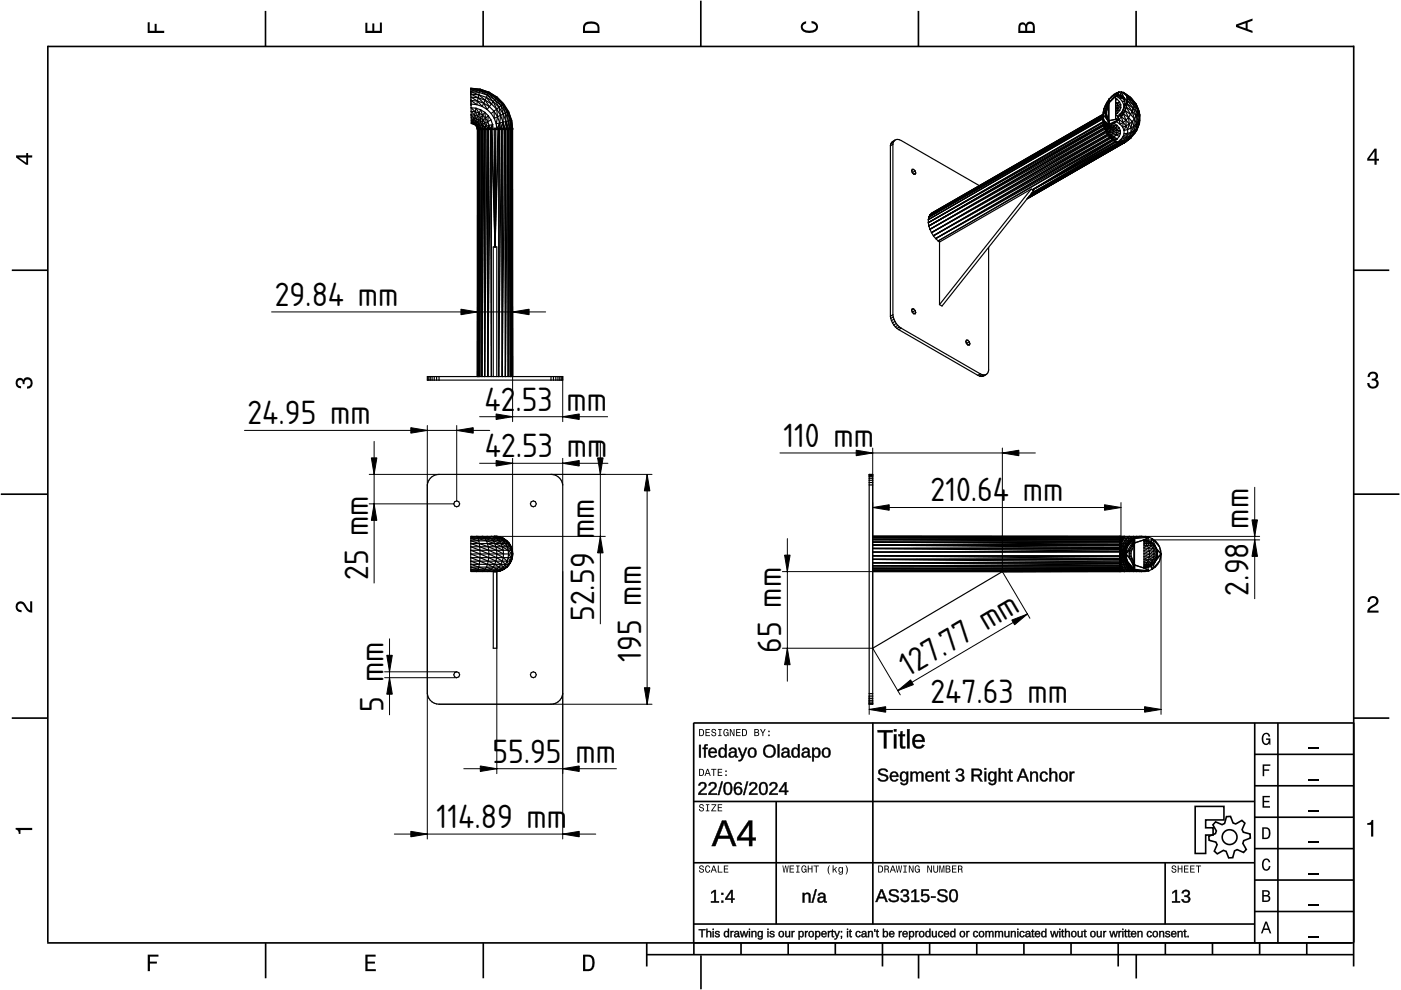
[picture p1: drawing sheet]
<svg xmlns="http://www.w3.org/2000/svg" width="297mm" height="210mm" viewBox="0 0 297 210" stroke-linecap="round" stroke-linejoin="round" font-family="sans-serif">
<defs><g id="words">
<g font-size="6.7">
<text x="58.2" y="64.9">29.84 mm</text>
<text x="52.5" y="90">24.95 mm</text>
<text x="102.8" y="87.1">42</text>
<text x="109.3" y="87.1">.</text>
<text x="110.7" y="87.1">53</text>
<text x="120.1" y="87.1">mm</text>
<text x="166.1" y="94.8">110 mm</text>
<text x="102.8" y="96.9">42.53 mm</text>
<text x="197.3" y="106.3">210.64</text>
<text x="216.9" y="106.3">mm</text>
<text x="264.7" y="112.1" transform="rotate(-90 264.7 112.1)">mm</text>
<text x="78" y="123" transform="rotate(-90 78 123)">25 mm</text>
<text x="126" y="131.7" transform="rotate(-90 126 131.7)">52.59 mm</text>
<text x="264.7" y="126.3" transform="rotate(-90 264.7 126.3)">2.98</text>
<text x="135.9" y="140.3" transform="rotate(-90 135.9 140.3)">195 mm</text>
<text x="165.6" y="138.4" transform="rotate(-90 165.6 138.4)">65 mm</text>
<text x="192.6" y="143.6" transform="rotate(-31 192.6 143.6)">127.77 mm</text>
<text x="197.3" y="149.1">247.63 mm</text>
<text x="81.3" y="150.9" transform="rotate(-90 81.3 150.9)">5 mm</text>
<text x="104.4" y="161.7">55.95</text>
<text x="122" y="161.7">mm</text>
<text x="92.6" y="175.6">114.89 mm</text>
</g>
</g></defs>
<g fill="none" stroke="#000" stroke-width=".35">
<path d="M10.1 9.9h277M10.1 9.7v190.1M56.3 2.3v7.5M102.4 2.3v7.5M148.6 .1v9.8M194.7 2.3v7.5M240.9 2.3v7.5M287 9.7v195.2M2.5 57.3h7.5M287.1 57.3h7.5M.2 104.8h10M287 104.8h9.7"/>
<path d="M2.5 152.3h7.5M147 153.3h140.1M147.1 153.3v46.7M185.1 153.2v42.8M266 159.9h21M266 153.3v46.7M270.9 153.3v46.7M287.1 152.3h7.5M147 169.9h119M164.6 169.9v26M266 179.9h21M266 173.3h21"/>
<path d="M266 166.6h21M10 199.9h277.1M56.3 199.9v7.5M102.5 199.9v7.5M137.1 199.9v5M147 195.9h119M147 182.9h119M147.1 199.9v2.5M157.1 199.9v2.5M167.1 199.9v2.5M177.1 199.9v2.5M187.1 199.9v5"/>
<path d="M197.1 199.9v2.5M207.1 199.9v2.5M217.1 199.9v2.5M227.1 199.9v2.5M237.1 199.9v5M247 182.9v13M247.1 199.9v2.5M257.1 199.9v2.5M266 193.3h21M266 186.6h21M267.1 199.9v2.5M277.1 199.9v2.5"/>
<path d="M137.1 202.4h150M148.6 202.6v7.2M194.8 202.4v5.1M240.9 202.4v5.1"/>
</g>
<g fill="#000">
<path d="M31.3 4.7h.4v1.8h1.1v-1.4h.4v1.4h1.6v.5h-3.5z" fill-rule="evenodd"/>
<path d="M77.5 4.8h.4v1.7h1v-1.5h.5v1.5h1.1v-1.7h.5v2.2h-3.5z" fill-rule="evenodd"/>
<path d="M124 4.9a2.19 2.19 0 0 0-.4 2.1h3.5v-1.2a1.42 1.42 0 0 0-1.7-1.3zM124.3 5.2a2.14 2.14 0 0 1 2.3 .3l.1 1h-2.7l.1-1z" fill-rule="evenodd"/>
<path d="M170.1 4.9l.8-.4v.5a.7 .7 0 0 0-.7 .5 .7 .7 0 0 0 .3 .8 1.69 1.69 0 0 0 2.5-.6 .9 .9 0 0 0-.9-.8v-.5a1.24 1.24 0 0 1 1.3 1.1 1.24 1.24 0 0 1-1 1.4 2.22 2.22 0 0 1-2.5-.7l-.1-.5z" fill-rule="evenodd"/>
<path d="M216.1 5l-.2 .8v1.2h3.5v-1.3a.98 .98 0 0 0-.7-1.1 .98 .98 0 0 0-1.2 .6 .84 .84 0 0 0-1.4-.2zM216.4 5.3a.54 .54 0 0 1 .7-.1 .54 .54 0 0 1 .3 .6v.7h-1.1zM217.9 5.2a.62 .62 0 0 1 .7-.1 .62 .62 0 0 1 .4 .6v.8h-1.2z" fill-rule="evenodd"/>
<path d="M262.1 5.2v.5l3.5 1.3v-.5l-1.1-.3v-1.4l1.1-.4v-.5zM262.6 5.5l1.5-.6v1.1z" fill-rule="evenodd"/>
<path d="M3.4 32.9v.5l2.1 1.5h.5v-1.5h.8v-.5h-.8v-.5h-.4v.5zM4 33.4h1.6v1.1z" fill-rule="evenodd"/>
<path d="M291.4 31.5l-1.5 2.1v.5h1.5v.8h.5v-.8h.5v-.4h-.5v-2.2zM291.4 32.1v1.6h-1.1z" fill-rule="evenodd"/>
<path d="M3.6 80.4a.86 .86 0 0 1 1.4 .1 1.06 1.06 0 0 1 1.2-.5 1.06 1.06 0 0 1 .7 1.2 1.1 1.1 0 0 1-1.2 1.2v-.5a.71 .71 0 0 0 .8-.9 .71 .71 0 0 0-1.3-.1v.6h-.4a.61 .61 0 0 0-.3-.8 .61 .61 0 0 0-.8 .2 .61 .61 0 0 0 .2 .8l.6 .2v.4a1.15 1.15 0 0 1-1.2-.6 1.15 1.15 0 0 1 .3-1.3z" fill-rule="evenodd"/>
<path d="M290.3 79.1a1.08 1.08 0 0 1 1.3-.2 1.08 1.08 0 0 1 .5 1.3l-.4 .2a1.06 1.06 0 0 1 .6 1.3 1.06 1.06 0 0 1-1.2 .7 1.1 1.1 0 0 1-1.2-1.2h.4a.71 .71 0 0 0 1 .8 .71 .71 0 0 0 .1-1.3h-.6v-.4a.61 .61 0 0 0 .8-.3 .61 .61 0 0 0-.2-.8 .61 .61 0 0 0-.8 .2l-.2 .5h-.4z" fill-rule="evenodd"/>
<path d="M3.6 127.8a1.22 1.22 0 0 1 2 .7l.4 .6 .4 .3v-1.9h.4v2.4a1.8 1.8 0 0 1-1.7-1.4 .71 .71 0 0 0-.9-.5 .71 .71 0 0 0-.5 .8 .71 .71 0 0 0 .9 .6v.4a1.18 1.18 0 0 1-1.2-.6 1.18 1.18 0 0 1 .2-1.4z" fill-rule="evenodd"/>
<path d="M290.3 126.7a1.18 1.18 0 0 1 1.9 .3 1.18 1.18 0 0 1-1 1.7l-.5 .3-.3 .5h1.9v.4h-2.4a1.8 1.8 0 0 1 1.4-1.7 .71 .71 0 0 0 .5-.9 .71 .71 0 0 0-.9-.5 .71 .71 0 0 0-.5 .8h-.4z" fill-rule="evenodd"/>
<path d="M148.2 154.6v1.5h.5a.77 .77 0 0 0 .6-.8 .77 .77 0 0 0-.6-.7zM148.4 154.8a.58 .58 0 0 1 .7 .5 .58 .58 0 0 1-.7 .6zM149.6 154.6v1.5h.9v-.2h-.7v-.5h.6v-.2h-.6v-.4h.7v-.2zM151 154.7a.53 .53 0 0 0 0 .6 .53 .53 0 0 0 .6 .2 .32 .32 0 0 1-.3 .5 .32 .32 0 0 1-.3-.4h-.2a.5 .5 0 0 0 .7 .5 .5 .5 0 0 0 .1-.8l-.4-.1a.28 .28 0 0 1-.1-.4 .28 .28 0 0 1 .4-.1 .28 .28 0 0 1 .1 .3h.2a.51 .51 0 0 0-.3-.4 .51 .51 0 0 0-.5 .1zM152.3 154.6v.2h.2v1.1h-.2v.2h.7v-.2h-.3v-1.1h.3v-.2zM153.5 154.7a.81 .81 0 0 0 .5 1.4l.3-.2 .2 .2v-.8h-.6v.1h.4l-.2 .5a.6 .6 0 0 1-.5-.6 .6 .6 0 0 1 .4-.6l.2 .3h.3l-.2-.3a.53 .53 0 0 0-.8 0zM154.7 154.6v1.5h.2v-1.3l.6 1.3h.2v-1.5h-.2v1.2l-.5-1.2zM156.1 154.6v1.5h.9v-.2h-.7v-.5h.6v-.2h-.6v-.4h.7v-.2zM157.3 154.6v1.5h.5a.77 .77 0 0 0 .6-.8 .77 .77 0 0 0-.6-.7zM157.5 154.8a.57 .57 0 0 1 .7 .5 .57 .57 0 0 1-.7 .6zM159.9 154.6v1.5h.6a.42 .42 0 0 0 .5-.3 .42 .42 0 0 0-.3-.5l.2-.2-.1-.4zM160.1 154.8h.3a.23 .23 0 0 1 .3 .2 .23 .23 0 0 1-.3 .2h-.3zM160.1 155.4h.4a.26 .26 0 0 1 .3 .2 .26 .26 0 0 1-.3 .3h-.4zM161.1 154.6l.5 .9v.6h.2v-.6l.5-.9h-.2l-.4 .7-.3-.7zM162.9 155.8v.3h.3v-.3zM162.9 154.9v.3h.3v-.3z" fill-rule="evenodd"/>
<path d="M267.8 155.7a.85 .85 0 0 1 .9-.3 .85 .85 0 0 1 .6 .8h-.3l-.1-.3a.49 .49 0 0 0-.4-.3 .49 .49 0 0 0-.5 .3 1.2 1.2 0 0 0 .4 1.8 .66 .66 0 0 0 .6-.8h-.6v-.3h.9v1.3h-.1l-.1-.3-.3 .3a.85 .85 0 0 1-1.2-.7v-1.1z" fill-rule="evenodd"/>
<path d="M3.3 175.5h3.5v.5h-2.5v.8h-.3a.77 .77 0 0 0-.7-.9z" fill-rule="evenodd"/>
<path d="M148.4 170.6a.53 .53 0 0 0 0 .6 .53 .53 0 0 0 .6 .2 .32 .32 0 0 1-.3 .5 .32 .32 0 0 1-.3-.4h-.2a.5 .5 0 0 0 .7 .6 .5 .5 0 0 0 .1-.9l-.4-.1a.28 .28 0 0 1-.1-.4 .28 .28 0 0 1 .4-.1 .28 .28 0 0 1 .1 .4h.2a.51 .51 0 0 0-.3-.5 .51 .51 0 0 0-.5 .1zM149.7 170.5v.2h.2v1.1h-.2v.2h.7v-.2h-.3v-1.1h.3v-.2zM150.8 170.5v.2h.8l-.8 1.3h1.1v-.2h-.9l.9-1.3zM152.2 170.5v1.5h.9v-.2h-.7v-.5h.6v-.1h-.6v-.5h.7v-.2z" fill-rule="evenodd"/>
<path d="M148.2 163v1.5h.5a.77 .77 0 0 0 .6-.7 .77 .77 0 0 0-.6-.8zM148.4 163.2a.58 .58 0 0 1 .7 .6 .58 .58 0 0 1-.7 .5zM149.9 163l-.5 1.5h.2l.1-.4h.6l.2 .4h.2l-.6-1.5zM150 163.2l.3 .7h-.5zM150.8 163v.2h.4v1.3h.2v-1.3h.5v-.2zM152.2 163v1.5h.9v-.2h-.7v-.5h.6v-.2h-.6v-.4h.7v-.2zM153.8 164.2v.3h.3v-.3zM153.8 163.4v.3h.3v-.3z" fill-rule="evenodd"/>
<path d="M267.7 168.7h1.5v.3h-1.2v.8h1.1v.3h-1.1v.8h1.3v.3h-1.6z" fill-rule="evenodd"/>
<path d="M267.7 162.1h1.6v.3h-1.3v.7h1.1v.3h-1.1v1.2h-.3z" fill-rule="evenodd"/>
<path d="M267.6 175.4v2.5h.8a1.37 1.37 0 0 0 .7-2.2 1.56 1.56 0 0 0-1.5-.3zM267.9 175.7a.98 .98 0 0 1 1.2 .7 .98 .98 0 0 1-.7 1.2h-.5z" fill-rule="evenodd"/>
<path d="M289.9 174.5a.77 .77 0 0 0 .9-.7h.4v3.6h-.5v-2.5h-.8z" fill-rule="evenodd"/>
<path d="M148.4 183.6a.53 .53 0 0 0 0 .6 .53 .53 0 0 0 .6 .2 .32 .32 0 0 1-.3 .5 .32 .32 0 0 1-.3-.4h-.2a.5 .5 0 0 0 .7 .6 .5 .5 0 0 0 .1-.9l-.4-.1a.28 .28 0 0 1-.1-.4 .28 .28 0 0 1 .4-.1 .28 .28 0 0 1 .1 .4h.2a.51 .51 0 0 0-.3-.5 .51 .51 0 0 0-.5 .1zM149.6 183.7l-.1 .2a.67 .67 0 0 0 .1 .9 .67 .67 0 0 0 .8 .1l.2-.4h-.2l-.2 .3a.6 .6 0 0 1-.5-.5 .6 .6 0 0 1 .5-.6l.2 .3h.2l-.2-.4a.5 .5 0 0 0-.8 .1zM151.2 183.5l-.5 1.5h.2l.1-.4h.6l.2 .4h.2l-.6-1.5zM151.3 183.7l.3 .7h-.5zM152.2 183.5v1.5h1v-.2h-.8v-1.3zM153.5 183.5v1.5h.9v-.2h-.7v-.5h.6v-.2h-.6v-.4h.7v-.2z" fill-rule="evenodd"/>
<path d="M165.9 183.5l.2 1.5h.2l.3-1.3 .2 1.3h.2l.2-1.5h-.1l-.2 1.3-.2-1.3h-.2l-.2 1.3-.2-1.3zM167.4 183.5v1.5h1v-.2h-.8v-.5h.7v-.2h-.7v-.4h.7v-.2zM168.8 183.5v.2h.3v1.1h-.3v.2h.7v-.2h-.2v-1.1h.2v-.2zM170 183.7a.82 .82 0 0 0 .6 1.3l.3-.2 .1 .2v-.8h-.5v.2h.3l-.2 .4a.6 .6 0 0 1-.5-.5 .6 .6 0 0 1 .5-.6l.2 .3h.2l-.2-.4a.53 .53 0 0 0-.8 .1zM171.3 183.5v1.5h.2v-.7h.6v.7h.2v-1.5h-.2v.6h-.6v-.6zM172.5 183.5v.2h.5v1.3h.2v-1.3h.4v-.2zM175.8 183.5a1.35 1.35 0 0 0 .2 1.9 1.84 1.84 0 0 1 0-1.9zM176.5 183.5v1.5h.2v-.4l.2-.2 .4 .6h.2l-.4-.7 .4-.5h-.2l-.6 .6v-.9zM177.9 184a.59 .59 0 0 0-.2 .7 .59 .59 0 0 0 .7 .3l.1-.2a.31 .31 0 0 1-.1 .5 .31 .31 0 0 1-.4-.2h-.2a.47 .47 0 0 0 .5 .4 .47 .47 0 0 0 .4-.5v-1.2h-.2v.2l-.3-.2zM178 184.1l.1-.1a.42 .42 0 0 1 .4 .4 .42 .42 0 0 1-.4 .5l-.1-.3zM179.3 183.5a1.85 1.85 0 0 1 0 1.9 1.22 1.22 0 0 0 0-1.9z" fill-rule="evenodd"/>
<path d="M186.2 183.5v1.5h.5a.77 .77 0 0 0 .6-.7 .77 .77 0 0 0-.6-.8zM186.4 183.7a.58 .58 0 0 1 .6 .6 .58 .58 0 0 1-.6 .5zM187.5 183.5v1.5h.2v-.6a.45 .45 0 0 1 .5 .1 .45 .45 0 0 1 .1 .5h.2l-.2-.7a.42 .42 0 0 0 .1-.5 .42 .42 0 0 0-.4-.3zM187.7 183.7h.3a.26 .26 0 0 1 .3 .2 .26 .26 0 0 1-.4 .3h-.2zM189.2 183.5l-.6 1.5h.2l.2-.4h.6l.1 .4h.2l-.5-1.5zM189.3 183.7l.2 .7h-.4zM189.9 183.5l.3 1.5h.2l.2-1.3 .2 1.3h.2l.3-1.5h-.2l-.2 1.3-.2-1.3h-.2l-.2 1.3-.2-1.3zM191.5 183.5v.2h.3v1.1h-.3v.2h.8v-.2h-.3v-1.1h.3v-.2zM192.7 183.5v1.5h.2v-1.2l.6 1.2h.2v-1.5h-.2v1.2l-.6-1.2zM194.1 183.7a.81 .81 0 0 0 .5 1.3l.3-.2 .1 .2v-.8h-.5v.2h.3l-.2 .4a.6 .6 0 0 1-.5-.5 .6 .6 0 0 1 .5-.6l.2 .3h.2l-.2-.4a.53 .53 0 0 0-.7 .1zM196.6 183.5v1.5h.2v-1.2l.6 1.2h.2v-1.5h-.2v1.2l-.6-1.2zM197.9 183.5v.9a.52 .52 0 0 0 .5 .6 .52 .52 0 0 0 .5-.6v-.9h-.2v.9a.33 .33 0 0 1-.3 .5 .33 .33 0 0 1-.3-.5v-.9zM199.2 183.5v1.5h.1v-1.4l.3 1.4h.2l.3-1.4v1.4h.1v-1.5h-.2l-.3 1.3-.3-1.3zM200.5 183.5v1.5h.6a.42 .42 0 0 0 .4-.3 .42 .42 0 0 0-.2-.5l.2-.2-.1-.4zM200.7 183.7h.3a.23 .23 0 0 1 .3 .2 .23 .23 0 0 1-.3 .2h-.3zM200.7 184.3h.3a.26 .26 0 0 1 .3 .3 .26 .26 0 0 1-.3 .2h-.3zM201.8 183.5v1.5h1v-.2h-.8v-.5h.7v-.2h-.7v-.4h.8v-.2zM203.1 183.5v1.5h.2v-.6a.45 .45 0 0 1 .5 .1 .45 .45 0 0 1 .1 .5h.2l-.2-.7a.42 .42 0 0 0 .1-.5 .42 .42 0 0 0-.4-.3zM203.3 183.7h.3a.26 .26 0 0 1 .3 .2 .26 .26 0 0 1-.4 .3h-.2z" fill-rule="evenodd"/>
<path d="M248.5 183.6a.53 .53 0 0 0 0 .6 .53 .53 0 0 0 .6 .2 .32 .32 0 0 1-.2 .5 .32 .32 0 0 1-.3-.4h-.2a.5 .5 0 0 0 .6 .6 .5 .5 0 0 0 .2-.9l-.4-.1a.28 .28 0 0 1-.1-.4 .28 .28 0 0 1 .3-.1 .28 .28 0 0 1 .2 .4h.2a.51 .51 0 0 0-.3-.5 .51 .51 0 0 0-.6 .1zM249.7 183.5v1.5h.2v-.7h.6v.7h.2v-1.5h-.2v.6h-.6v-.6zM251 183.5v1.5h1v-.2h-.8v-.5h.7v-.2h-.7v-.4h.8v-.2zM252.3 183.5v1.5h1v-.2h-.8v-.5h.7v-.2h-.7v-.4h.8v-.2zM253.5 183.5v.2h.5v1.3h.2v-1.3h.5v-.2z" fill-rule="evenodd"/>
<path d="M268.3 195.4l-1 2.5h.4l.2-.7h1l.3 .7h.3l-.9-2.5zM268.4 195.8l.4 1.1h-.7z" fill-rule="evenodd"/>
<path d="M267.6 188.7v2.5h1a.7 .7 0 0 0 .7-.5 .7 .7 0 0 0-.4-.8 .61 .61 0 0 0 .3-.8 .61 .61 0 0 0-.7-.4zM267.9 189h.6a.38 .38 0 0 1 .4 .4 .38 .38 0 0 1-.5 .4h-.5zM267.9 190.1h.6a.44 .44 0 0 1 .5 .4 .44 .44 0 0 1-.5 .4h-.6z" fill-rule="evenodd"/>
<path d="M267.8 182.3a.85 .85 0 0 1 .9-.3 .85 .85 0 0 1 .6 .8h-.3l-.1-.2a.47 .47 0 0 0-.4-.3 .47 .47 0 0 0-.4 .3 1.21 1.21 0 0 0 .4 1.7 .64 .64 0 0 0 .5-.7h.4a.89 .89 0 0 1-.8 1 .89 .89 0 0 1-1-.7v-1.1z" fill-rule="evenodd"/>
<path d="M31.3 202.4h2.3v.4h-1.8v1.1h1.5v.4h-1.5v1.6h-.5z" fill-rule="evenodd"/>
<path d="M77.5 202.4h2.1v.4h-1.7v1.1h1.6v.4h-1.6v1.2h1.8v.4h-2.2z" fill-rule="evenodd"/>
<path d="M123.6 202.4v3.5h1.2a1.42 1.42 0 0 0 1.3-1.7 1.38 1.38 0 0 0-1.3-1.8zM124.1 202.8l1 .1a1.89 1.89 0 0 1 0 2.5l-1 .1z" fill-rule="evenodd"/>
</g>
<path d="M277.3 158.6h2.2M277.3 178.6h2.2M277.3 172h2.2M277.3 165.3h2.2M277.3 198.6h2.2M277.3 192h2.2M277.3 185.3h2.2" fill="none" stroke="#000" stroke-width=".25"/>
<g fill="#000">
<path d="M186.1 154.8h3.2v.4h-1.4v3.5h-.5v-3.5h-1.3zM189.5 155.7h.5v3h-.5zM189.5 154.6h.5v.5h-.5zM191 155.1h.3v.6h.6v.4h-.6v2l.2 .2h.4v.3l-.3 .1a.6 .6 0 0 1-.8-.7v-1.9h-.3v-.4h.4zM192.3 154.6h.5v4.1h-.5zM193.8 156a1.34 1.34 0 0 1 1.6-.2 1.34 1.34 0 0 1 .6 1.5h-2.1a.86 .86 0 0 0 .6 1 .86 .86 0 0 0 1-.4l.5 .1a1.4 1.4 0 0 1-1.8 .6 1.4 1.4 0 0 1-.7-1.8zM194.2 156.3l-.2 .6h1.5a.79 .79 0 0 0-.4-.8 .79 .79 0 0 0-.9 .2z"/>
<path d="M186.1 154.8h3.2v.5l-1.4-.1 .1 3.5h-.6v-3.5l-1.3 .1zM186.1 154.8v.4h1.4l-.1 3.5h.5v-3.5h1.4v-.4zM189.5 155.7h.6v3h-.6zM189.5 155.7v3h.5v-3zM189.5 154.6h.6v.5h-.6zM189.5 154.6v.5h.5v-.5zM191 155h.4l-.1 .7h.6v.4h-.6l.1 2 .1 .1h.5v.4a.79 .79 0 0 1-1.2-.6v-1.9h-.4v-.4h.5zM191 155.1l-.1 .7-.4-.1v.4l.4-.1v2a.65 .65 0 0 0 .3 .6 .65 .65 0 0 0 .7 0v-.3h-.4l-.2-.4v-1.9l.6 .1v-.4l-.6 .1v-.7zM192.3 154.6h.6v4.1h-.6zM192.3 154.6v4.1h.5v-4.1zM193.7 156a1.36 1.36 0 0 1 1.7-.3 1.36 1.36 0 0 1 .6 1.6h-2a.84 .84 0 0 0 .5 .9 .84 .84 0 0 0 1.1-.4l.4 .2a1.44 1.44 0 0 1-1.8 .6 1.44 1.44 0 0 1-.8-1.8zM193.8 156.1a1.53 1.53 0 0 0-.2 1.7 1.53 1.53 0 0 0 1.6 .8l.8-.5-.5-.2a.78 .78 0 0 1-1.2 .4l-.3-.4-.1-.7 2.1 .1a1.3 1.3 0 0 0-.6-1.5 1.3 1.3 0 0 0-1.6 .3zM194.2 156.3l-.2 .6h1.5a.75 .75 0 0 0-.4-.8 .75 .75 0 0 0-.9 .2zM194.1 156.2a.81 .81 0 0 1 1-.2 .81 .81 0 0 1 .4 1h-1.6z"/>
<path d="M148.3 166a.9 .9 0 0 1 1.4 .1 .9 .9 0 0 1-.5 1.4l-.8 .7h1.5v.4h-1.9l.2-.6 .5-.6a.75 .75 0 0 0 .4-1.2h-.5l-.1 .4h-.5zM148.4 166l-.3 .5h.3a.56 .56 0 0 1 .9-.3 .56 .56 0 0 1-.1 .9l-.9 .8-.2 .6h1.7v-.3l-1.4 .1 .5-.7a.97 .97 0 0 0 .5-1.7h-.7zM150.5 166a.9 .9 0 0 1 1.4 .1 .9 .9 0 0 1-.5 1.4l-.8 .7h1.4v.4h-1.8l.1-.6 .6-.6a.75 .75 0 0 0 .4-1.2h-.5l-.2 .4h-.4zM150.5 166l-.3 .5h.4a.56 .56 0 0 1 .9-.3 .56 .56 0 0 1-.2 .9l-.8 .8-.3 .6h1.8v-.3l-1.5 .1 .6-.7a.97 .97 0 0 0 .4-1.7h-.6zM152.9 165.7h.4l-.8 2.9h-.4zM152.9 165.7l-.7 2.9h.3l.7-2.8zM153.8 165.9a1.04 1.04 0 0 1 1.2 .1 1.04 1.04 0 0 1 .3 1.2 1.01 1.01 0 0 1-.4 1.2 1.01 1.01 0 0 1-1.3-.2 2.22 2.22 0 0 1 .2-2.3zM153.8 166a1.81 1.81 0 0 0 .2 2.5 1 1 0 0 0 1.2-1.3 .97 .97 0 0 0-.3-1.1 .97 .97 0 0 0-1.1-.1zM154 166.2a1.79 1.79 0 0 0 .1 2h.4a1.62 1.62 0 0 0 0-2zM154 166.2l.5-.1a1.65 1.65 0 0 1 0 2.2h-.4a1.69 1.69 0 0 1-.1-2.1zM156 165.9a.77 .77 0 0 1 .8-.1 .77 .77 0 0 1 .5 .6l-.3 .1a.53 .53 0 0 0-.7-.3 .53 .53 0 0 0-.3 .6l-.1 .3a.78 .78 0 0 1 .7-.4 .78 .78 0 0 1 .7 .5 .95 .95 0 0 1-.6 1.4 .95 .95 0 0 1-1.1-1v-1zM156.1 166a1.73 1.73 0 0 0 .2 2.5 .84 .84 0 0 0 1-1 .84 .84 0 0 0-1.4-.4 .72 .72 0 0 1 .1-.8 .72 .72 0 0 1 .9-.1l.1 .2h.3a.76 .76 0 0 0-1.2-.4zM155.9 167.6a.55 .55 0 0 0 1.1 0 .55 .55 0 0 0-1.1 0zM155.8 167.7a.65 .65 0 0 1 1.3 0 .65 .65 0 0 1-1.3 0zM158.3 165.7h.4l-.8 2.9h-.4zM158.3 165.7l-.7 2.9h.2l.8-2.8zM159.1 166a.9 .9 0 0 1 1.4 .1 .9 .9 0 0 1-.5 1.4l-.8 .7h1.4v.4h-1.8l.1-.6 .6-.6a.75 .75 0 0 0 .4-1.2h-.5l-.2 .4h-.4zM159.1 166l-.3 .5h.4a.56 .56 0 0 1 .9-.3 .56 .56 0 0 1-.2 .9l-.8 .8-.3 .6h1.8v-.3l-1.5 .1 .6-.7a.97 .97 0 0 0 .4-1.7h-.6zM161.3 165.9a1.04 1.04 0 0 1 1.2 .1 1.04 1.04 0 0 1 .3 1.2 1.01 1.01 0 0 1-.4 1.2 1.01 1.01 0 0 1-1.3-.2 2.22 2.22 0 0 1 .2-2.3zM161.3 166a1.81 1.81 0 0 0 .3 2.5 1 1 0 0 0 1.1-1.3 .97 .97 0 0 0-.3-1.1 .97 .97 0 0 0-1.1-.1zM161.5 166.2a1.79 1.79 0 0 0 .2 2h.3a1.62 1.62 0 0 0 0-2zM161.5 166.2l.5-.1a1.65 1.65 0 0 1 0 2.2h-.4a1.69 1.69 0 0 1-.1-2.1zM163.4 166a.9 .9 0 0 1 1.4 .1 .9 .9 0 0 1-.5 1.4l-.8 .7h1.4v.4h-1.8l.1-.6 .6-.6a.75 .75 0 0 0 .4-1.2h-.5l-.2 .4h-.4zM163.4 166l-.3 .5h.4a.56 .56 0 0 1 .9-.3 .56 .56 0 0 1-.2 .9l-.8 .8-.3 .6h1.8v-.3l-1.5 .1 .6-.7a.97 .97 0 0 0 .4-1.7h-.6zM166.4 165.8h.4l-.1 1.8h.5v.4l-.5-.1 .1 .7h-.4v-.7l-1.3 .1v-.4zM166.4 165.9l-1.2 1.8v.2h1.3l-.1 .6h.3v-.6h.4v-.3l-.4 .1v-1.8zM166.4 166.2l-.9 1.5 .9-.1zM166.4 166.2l.1 1.5h-1.1z"/>
<path d="M148.3 166a.86 .86 0 0 1 1.4 .2 .86 .86 0 0 1-.5 1.2l-.8 .8h1.4v.3h-1.7a2.58 2.58 0 0 1 1.2-1.5 .52 .52 0 0 0-.1-.9 .52 .52 0 0 0-.8 .4h-.3zM150.5 166a.86 .86 0 0 1 1.3 .2 .86 .86 0 0 1-.4 1.2l-.8 .8h1.4v.3h-1.8a2.58 2.58 0 0 1 1.2-1.5 .52 .52 0 0 0-.1-.9 .52 .52 0 0 0-.7 .4h-.4zM152.9 165.7h.3l-.7 2.9h-.3zM153.8 166a1 1 0 0 1 1.2 .1 1 1 0 0 1 .2 1.1 .97 .97 0 0 1-.3 1.2 .97 .97 0 0 1-1.3-.2 2.18 2.18 0 0 1 .2-2.2zM154 166.2a1.8 1.8 0 0 0 .1 2h.4a1.64 1.64 0 0 0 0-2.1zM156 166l.3-.1a.79 .79 0 0 1 1 .5h-.3a.56 .56 0 0 0-.7-.2 .56 .56 0 0 0-.4 .6v.3a.87 .87 0 0 1 1.3 .1 .87 .87 0 0 1-.1 1.2 .87 .87 0 0 1-1.3-.2 2.08 2.08 0 0 1 .2-2.2zM155.9 167.7a.58 .58 0 0 0 1.1 0 .58 .58 0 0 0-1.1 0zM158.3 165.7h.3l-.8 2.9h-.3zM159.1 166a.86 .86 0 0 1 1.3 .2 .86 .86 0 0 1-.4 1.2l-.8 .8h1.4v.3h-1.8a2.58 2.58 0 0 1 1.2-1.5 .52 .52 0 0 0-.1-.9 .52 .52 0 0 0-.7 .4h-.4zM161.3 166a1 1 0 0 1 1.2 .1 1 1 0 0 1 .3 1.1 .97 .97 0 0 1-.4 1.2 .97 .97 0 0 1-1.3-.2 2.18 2.18 0 0 1 .2-2.2zM161.5 166.2a1.8 1.8 0 0 0 .2 2h.3a1.64 1.64 0 0 0 0-2.1zM163.4 166a.86 .86 0 0 1 1.4 .2 .86 .86 0 0 1-.5 1.2l-.8 .8h1.4v.3h-1.8a2.58 2.58 0 0 1 1.2-1.5 .52 .52 0 0 0-.1-.9 .52 .52 0 0 0-.7 .4h-.4zM166.4 165.9h.3v1.7h.4v.3h-.4v.6h-.3v-.6h-1.2v-.2zM166.4 166.2l-.9 1.4h.9z"/>
<path d="M148.2 157.9h.4v2.7h-.4zM148.2 157.9v2.7h.4v-2.7zM149.4 157.9l.7-.1v.3l-.4 .1-.1 .3h.5v.4l-.5-.1 .1 1.8h-.5l.1-1.8-.3 .1v-.4l.3 .1zM149.4 158l-.1 .6h-.3v.2h.3v1.8h.3v-1.8h.4v-.2h-.4a.33 .33 0 0 1 0-.4 .33 .33 0 0 1 .4-.1v-.3zM150.4 158.8a.95 .95 0 0 1 1.2-.2 .95 .95 0 0 1 .4 1.1h-1.4a.57 .57 0 0 0 .4 .6 .57 .57 0 0 0 .7-.3l.3 .1a.89 .89 0 0 1-.7 .6 .89 .89 0 0 1-.9-.3l-.3-.8zM150.4 158.8a1.03 1.03 0 0 0-.1 1.3 1.03 1.03 0 0 0 1.3 .4l.3-.3-.2-.1a.62 .62 0 0 1-.8 .3 .62 .62 0 0 1-.4-.8l1.4 .1a.89 .89 0 0 0-.4-1 .89 .89 0 0 0-1.1 .1zM150.7 159l-.2 .4h1.1l-.3-.6zM150.7 158.9a.57 .57 0 0 1 .7-.1 .57 .57 0 0 1 .2 .6h-1.1zM152.5 158.8a.71 .71 0 0 1 1.2 .1v-1.1h.4v2.8h-.4v-.3a.72 .72 0 0 1-.7 .4 .72 .72 0 0 1-.6-.5l-.1-.6zM152.5 158.8l-.1 .8a.77 .77 0 0 0 .4 .9 .77 .77 0 0 0 1-.3l-.1 .4h.4v-2.8h-.4v1.1a.73 .73 0 0 0-1.2-.1zM152.8 159a.95 .95 0 0 0 .4 1.3 .82 .82 0 0 0 .5-.7 .82 .82 0 0 0-.5-.8zM152.9 158.8a.61 .61 0 0 1 .7 .1 .61 .61 0 0 1 .2 .7 .61 .61 0 0 1-.6 .8 .61 .61 0 0 1-.6-.8zM154.8 158.6a.85 .85 0 0 1 .9-.1 .85 .85 0 0 1 .5 .7v1l.3 .2a.37 .37 0 0 1-.4 .3 .37 .37 0 0 1-.3-.5 .73 .73 0 0 1-.9 .5 .73 .73 0 0 1-.5-.9 .73 .73 0 0 1 1-.5l.4 .1a.44 .44 0 0 0-.3-.6 .44 .44 0 0 0-.6 .3h-.4zM154.8 158.7l-.2 .4h.3a.5 .5 0 0 1 .6-.4 .5 .5 0 0 1 .3 .7h-.4a.66 .66 0 0 0-.9 .5 .66 .66 0 0 0 .5 .8 .66 .66 0 0 0 .8-.5l.3 .4h.4v-.2h-.3l-.1-.2v-1a.77 .77 0 0 0-.5-.6 .77 .77 0 0 0-.8 .1zM155 159.7a.38 .38 0 0 0 0 .6 .38 .38 0 0 0 .6-.1l.2-.6zM155 159.7l.8-.2a.57 .57 0 0 1-.3 .8 .57 .57 0 0 1-.7-.3zM156.4 158.5h.5l.6 1.7 .5-1.7h.5l-.8 2.1a.82 .82 0 0 1-1.2 .8v-.3l.4-.1 .4-.4zM156.5 158.6l.8 2-.3 .5h-.4v.2a.79 .79 0 0 0 1-.7l.8-2h-.4l-.6 1.8-.6-1.8zM158.9 158.7a1.02 1.02 0 0 1 1.2 0 1.02 1.02 0 0 1 .3 1.2 1 1 0 0 1-1.3 .7 1 1 0 0 1-.5-1.4zM158.8 158.8a1.04 1.04 0 0 0-.2 1.2 1.04 1.04 0 0 0 1.1 .6 1.02 1.02 0 0 0 .6-1.3 1.02 1.02 0 0 0-1.2-.7zM159.2 158.9a.9 .9 0 0 0 .3 1.4 .82 .82 0 0 0 .5-.7 .82 .82 0 0 0-.5-.8zM159.1 158.8a.64 .64 0 0 1 .8 .1 .64 .64 0 0 1 .2 .7 .64 .64 0 0 1-.6 .8 .64 .64 0 0 1-.6-.8zM161.7 159.3a1.42 1.42 0 0 1 2.8 0 1.42 1.42 0 0 1-2.8 0zM161.7 159.3a1.35 1.35 0 0 0 2.7 0 1.35 1.35 0 0 0-2.7 0zM162.5 158.5a1.02 1.02 0 0 0-.1 1.4 1.02 1.02 0 0 0 1.4 .1 1.03 1.03 0 0 0 .1-1.3 1.03 1.03 0 0 0-1.3-.3zM162.4 158.4a1.06 1.06 0 0 1 1.4 .1 1.06 1.06 0 0 1 0 1.5 1.06 1.06 0 0 1-1.4 .1l-.3-.8zM164.8 157.8h.5v2.8h-.5zM164.9 157.8v2.8h.3v-2.8zM166 158.6a.85 .85 0 0 1 .9-.1 .85 .85 0 0 1 .5 .7v1l.3 .2a.37 .37 0 0 1-.5 .3 .37 .37 0 0 1-.2-.5 .73 .73 0 0 1-.9 .5 .73 .73 0 0 1-.5-.9 .73 .73 0 0 1 .9-.5l.5 .1a.44 .44 0 0 0-.4-.6 .44 .44 0 0 0-.5 .3h-.4zM166 158.7l-.3 .4h.4a.5 .5 0 0 1 .6-.4 .5 .5 0 0 1 .3 .7h-.5a.66 .66 0 0 0-.8 .5 .66 .66 0 0 0 .5 .8 .66 .66 0 0 0 .8-.5l.2 .4h.4v-.2h-.2l-.1-.2v-1a.77 .77 0 0 0-.5-.6 .77 .77 0 0 0-.8 .1zM166.2 159.7a.38 .38 0 0 0 0 .6 .38 .38 0 0 0 .6-.1l.2-.6zM166.1 159.7l.9-.2a.57 .57 0 0 1-.3 .8 .57 .57 0 0 1-.7-.3zM168 158.8a.71 .71 0 0 1 1.2 .1l-.1-1.1h.5v2.8h-.4v-.3a.72 .72 0 0 1-.7 .4 .72 .72 0 0 1-.7-.5v-.6zM168 158.8l-.1 .8a.77 .77 0 0 0 .4 .9 .77 .77 0 0 0 .9-.3v.4h.3v-2.8h-.3v1.1a.73 .73 0 0 0-1.2-.1zM168.3 159a.95 .95 0 0 0 .3 1.3 .82 .82 0 0 0 .5-.7 .82 .82 0 0 0-.5-.8zM168.3 158.8a.61 .61 0 0 1 .8 .1 .61 .61 0 0 1 .1 .7 .61 .61 0 0 1-.5 .8 .61 .61 0 0 1-.6-.8zM170.3 158.6a.85 .85 0 0 1 .9-.1 .85 .85 0 0 1 .5 .7v1l.3 .2a.37 .37 0 0 1-.5 .3 .37 .37 0 0 1-.2-.5 .73 .73 0 0 1-.9 .5 .73 .73 0 0 1-.5-.9 .73 .73 0 0 1 .9-.5l.5 .1a.44 .44 0 0 0-.4-.6 .44 .44 0 0 0-.5 .3h-.4zM170.3 158.7l-.3 .4h.4a.5 .5 0 0 1 .6-.4 .5 .5 0 0 1 .3 .7h-.5a.66 .66 0 0 0-.8 .5 .66 .66 0 0 0 .5 .8 .66 .66 0 0 0 .8-.5l.2 .4h.4v-.2h-.2l-.1-.2v-1a.77 .77 0 0 0-.5-.6 .77 .77 0 0 0-.8 .1zM170.5 159.7a.38 .38 0 0 0 0 .6 .38 .38 0 0 0 .6-.1l.2-.6zM170.4 159.7l.9-.2a.57 .57 0 0 1-.3 .8 .57 .57 0 0 1-.7-.3zM172.1 158.5h.5l-.1 .4a.72 .72 0 0 1 .7-.4 .72 .72 0 0 1 .7 .5l.1 .2a.94 .94 0 0 1-.2 1.2 .94 .94 0 0 1-1.1 .1l-.1-.2v1.1h-.4zM172.2 158.6v2.8h.3v-1.2a.71 .71 0 0 0 .8 .4 .71 .71 0 0 0 .5-.6l.1-.4a.77 .77 0 0 0-.4-1 .77 .77 0 0 0-1 .3v-.3zM172.8 158.9a1.06 1.06 0 0 0 .1 1.4 .74 .74 0 0 0 .6-1.2l-.2-.2zM172.8 158.8a.6 .6 0 0 1 .7 .1 .6 .6 0 0 1 .1 .7 .61 .61 0 0 1-.5 .8 .61 .61 0 0 1-.6-.8zM174.6 158.7a1.02 1.02 0 0 1 1.2 0 1.02 1.02 0 0 1 .3 1.2 1 1 0 0 1-1.3 .7 1 1 0 0 1-.5-1.4zM174.5 158.8a1.04 1.04 0 0 0-.2 1.2 1.04 1.04 0 0 0 1.1 .6 1.02 1.02 0 0 0 .6-1.3 1.02 1.02 0 0 0-1.2-.7zM174.9 158.9a.9 .9 0 0 0 .3 1.4 .82 .82 0 0 0 .5-.7 .82 .82 0 0 0-.5-.8zM174.8 158.8a.64 .64 0 0 1 .8 .1 .64 .64 0 0 1 .2 .7 .64 .64 0 0 1-.6 .8 .64 .64 0 0 1-.6-.8z"/>
<path d="M148.2 157.9h.4v2.7h-.4zM149.4 157.9l.6-.1v.3l-.4 .1v.4h.4v.2h-.4v1.8h-.3v-1.8h-.3v-.2h.3zM150.4 158.8a.93 .93 0 0 1 1.1-.2 .93 .93 0 0 1 .5 1.1h-1.5a.59 .59 0 0 0 .4 .7 .59 .59 0 0 0 .7-.3l.3 .1a.98 .98 0 0 1-1.3 .3 .98 .98 0 0 1-.4-1.2zM150.7 158.9l-.2 .5h1.1a.55 .55 0 0 0-.3-.6 .55 .55 0 0 0-.6 .1zM152.5 158.8a.73 .73 0 0 1 1.2 .1v-1.1h.4v2.8h-.4v-.3a.78 .78 0 0 1-1 .3 .78 .78 0 0 1-.4-1zM152.9 158.9a.98 .98 0 0 0 .3 1.5 .86 .86 0 0 0 .5-.8 .86 .86 0 0 0-.5-.8zM154.8 158.7a.81 .81 0 0 1 .9-.2 .81 .81 0 0 1 .5 .7v1l.3 .2v.2h-.5l-.2-.4a.69 .69 0 0 1-.8 .5 .69 .69 0 0 1-.5-.9 .69 .69 0 0 1 .9-.4h.4a.47 .47 0 0 0-.3-.6 .47 .47 0 0 0-.6 .3h-.3zM155 159.7a.42 .42 0 0 0 0 .7 .42 .42 0 0 0 .6-.2l.2-.6zM156.5 158.6h.3l.7 1.6 .5-1.6h.4l-.8 2a.87 .87 0 0 1-1 .8v-.3h.3l.4-.5zM158.9 158.7a.98 .98 0 0 1 1.2 0 .98 .98 0 0 1 .3 1.2 .96 .96 0 0 1-1.3 .7 .96 .96 0 0 1-.5-1.4zM159.2 158.9a.94 .94 0 0 0 .3 1.5 .86 .86 0 0 0 .5-.8 .86 .86 0 0 0-.5-.8zM161.7 159.3a1.37 1.37 0 0 1 2.7 0 1.37 1.37 0 0 1-2.7 0zM162.4 158.5a1.06 1.06 0 0 0-.1 1.5 1.06 1.06 0 0 0 1.5 .1 1.08 1.08 0 0 0 .2-1.4 1.08 1.08 0 0 0-1.4-.4zM164.9 157.8h.3v2.8h-.3zM166 158.7a.81 .81 0 0 1 .8-.2 .81 .81 0 0 1 .5 .7l.1 1 .2 .2v.2h-.4l-.2-.4a.69 .69 0 0 1-.8 .5 .69 .69 0 0 1-.5-.9 .69 .69 0 0 1 .8-.4h.5a.47 .47 0 0 0-.3-.6 .47 .47 0 0 0-.6 .3h-.4zM166.2 159.7a.42 .42 0 0 0 0 .7 .42 .42 0 0 0 .6-.2l.2-.6zM168 158.8a.73 .73 0 0 1 1.2 .1v-1.1h.3v2.8h-.3v-.3a.78 .78 0 0 1-1 .3 .78 .78 0 0 1-.4-1zM168.4 158.9a.98 .98 0 0 0 .2 1.5 .86 .86 0 0 0 .6-.8 .86 .86 0 0 0-.6-.8zM170.3 158.7a.81 .81 0 0 1 .8-.2 .81 .81 0 0 1 .5 .7l.1 1 .2 .2v.2h-.4l-.2-.4a.69 .69 0 0 1-.8 .5 .69 .69 0 0 1-.5-.9 .69 .69 0 0 1 .8-.4h.5a.47 .47 0 0 0-.3-.6 .47 .47 0 0 0-.6 .3h-.4zM170.5 159.7a.42 .42 0 0 0 0 .7 .42 .42 0 0 0 .6-.2l.2-.6zM172.2 158.6h.3v.3a.78 .78 0 0 1 1-.3 .78 .78 0 0 1 .4 1 .83 .83 0 0 1-1 1l-.4-.3v1.1h-.3zM172.8 158.9a1.09 1.09 0 0 0 .1 1.5 .67 .67 0 0 0 .7-.3 .67 .67 0 0 0 0-.8l-.2-.4zM174.6 158.7a.98 .98 0 0 1 1.2 0 .98 .98 0 0 1 .3 1.2 .96 .96 0 0 1-1.3 .7 .96 .96 0 0 1-.5-1.4zM174.9 158.9a.94 .94 0 0 0 .3 1.5 .86 .86 0 0 0 .5-.8 .86 .86 0 0 0-.5-.8z"/>
<path d="M153.1 173.9h.9l2.2 5.5h-.9l-.6-1.6h-2.4l-.6 1.6h-.9zM153.1 174l-2.2 5.4h.8l.5-1.6h2.6l.5 1.6h.8l-2.2-5.4zM153.5 174.6l-1 2.6h2zM153.5 174.4l1.1 2.9h-2.2zM158.7 173.9h.8v3.7h.8v.6h-.8v1.2h-.7v-1.2h-2.6v-.6zM158.7 174l-2.4 3.6v.6l2.6-.1-.1 1.3h.7l-.1-1.3 .8 .1v-.6l-.8 .1 .1-3.7zM158.8 174.8l-.1 .4-1.7 2.4h1.8zM158.8 174.7l.1 3h-2.1z"/>
<path d="M153.1 174h.8l2.2 5.4h-.8l-.6-1.6h-2.4l-.6 1.6h-.8zM153.5 174.5l-1 2.7h2zM158.7 174h.8v3.6h.7v.6h-.7v1.2h-.7v-1.2h-2.5v-.6zM158.8 174.8l-1.9 2.8h1.9z"/>
<path d="M186.3 163.3a1.21 1.21 0 0 1 2 .3h-.4a.7 .7 0 0 0-.7-.4 .7 .7 0 0 0-.6 .6l.7 .3a.82 .82 0 0 1 1 .9 .82 .82 0 0 1-1.1 .7 .98 .98 0 0 1-1.1-.7h.3a.85 .85 0 0 0 .8 .4 .85 .85 0 0 0 .8-.5 1.91 1.91 0 0 0-1.5-.7l-.3-.4zM188.9 163.9a.93 .93 0 0 1 1.1-.2 .93 .93 0 0 1 .5 1h-1.5a.59 .59 0 0 0 .4 .7 .59 .59 0 0 0 .7-.3l.3 .1a.98 .98 0 0 1-1.3 .4 .98 .98 0 0 1-.4-1.3zM189.2 164l-.2 .5h1.1a.55 .55 0 0 0-.3-.6 .55 .55 0 0 0-.6 .1zM191 163.8a.72 .72 0 0 1 1.2 .2v-.4h.3v2a.86 .86 0 0 1-.6 .9 .86 .86 0 0 1-1-.5l.3-.1 .2 .2a.56 .56 0 0 0 .7-.2l.1-.6a.77 .77 0 0 1-1 .3 .77 .77 0 0 1-.4-1zM191.4 163.9a.95 .95 0 0 0 .3 1.5 .81 .81 0 0 0 .5-.8 .81 .81 0 0 0-.7-.7zM193.1 163.6h.3v.4a.63 .63 0 0 1 .6-.4 .63 .63 0 0 1 .6 .4 .63 .63 0 0 1 .7-.4 .63 .63 0 0 1 .5 .7v1.4h-.4v-1.6a.45 .45 0 0 0-.6-.2 .45 .45 0 0 0-.2 .6v1.2h-.4v-1.6a.45 .45 0 0 0-.6-.2 .45 .45 0 0 0-.2 .6v1.2h-.3zM196.4 163.9a.93 .93 0 0 1 1.1-.2 .93 .93 0 0 1 .5 1h-1.5a.59 .59 0 0 0 .4 .7 .59 .59 0 0 0 .7-.3l.3 .1a.98 .98 0 0 1-1.3 .4 .98 .98 0 0 1-.4-1.3zM196.7 164l-.2 .5h1.1a.55 .55 0 0 0-.3-.6 .55 .55 0 0 0-.6 .1zM198.4 163.6h.3l.1 .4a.69 .69 0 0 1 .7-.4 .69 .69 0 0 1 .6 .7v1.4h-.4v-1.3a.49 .49 0 0 0-.5-.6 .49 .49 0 0 0-.4 .7v1.2h-.4zM200.7 163.2h.3v.4h.3v.3h-.3v1.3l.1 .2h.3v.2l-.4 .1-.3-.2-.1-1.6h-.2v-.3h.2zM202.9 163.1a.79 .79 0 0 1 1.2-.1 .79 .79 0 0 1 0 1.2l-.3 .1a.72 .72 0 0 1 .7 .9 .72 .72 0 0 1-1 .5l-.7-.3-.2-.4 .4-.1a.54 .54 0 0 0 .7 .5 .54 .54 0 0 0 .2-.8l-.6-.1v-.3a.52 .52 0 0 0 .7-.3 .52 .52 0 0 0-.4-.7 .52 .52 0 0 0-.6 .5h-.3zM206 163h1.3a.77 .77 0 0 1 .9 .6 .77 .77 0 0 1-.7 .9l.8 1.2h-.4l-.7-1.1h-.8v1.1h-.4zM206.4 163.3v1h.8a.5 .5 0 0 0 .6-.5 .5 .5 0 0 0-.6-.5zM208.7 163.6h.4v2.1h-.4zM208.7 162.9h.4v.3h-.4zM209.7 163.8a.72 .72 0 0 1 1.2 .2v-.4h.3v2a.86 .86 0 0 1-.6 .9 .86 .86 0 0 1-1-.5l.3-.1 .2 .2a.56 .56 0 0 0 .7-.2l.1-.6a.77 .77 0 0 1-1 .3 .77 .77 0 0 1-.4-1zM210.1 163.9a.95 .95 0 0 0 .2 1.5 .81 .81 0 0 0 .6-.8 .81 .81 0 0 0-.7-.7zM211.8 162.9h.3v1.1a.69 .69 0 0 1 .8-.4 .69 .69 0 0 1 .5 .7v1.4h-.3v-1.3a.49 .49 0 0 0-.6-.6 .49 .49 0 0 0-.4 .7v1.2h-.3zM214.1 163.2h.2v.4h.4v.3h-.4v1.3l.1 .2h.3v.2l-.4 .1-.3-.2-.1-1.6h-.2v-.3h.3zM216.7 163h.4l1 2.7h-.3l-.3-.8h-1.2l-.3 .8h-.4zM216.9 163.3l-.5 1.3h1zM218.4 163.6h.3v.4a.69 .69 0 0 1 .8-.4 .69 .69 0 0 1 .6 .7v1.4h-.4v-1.3a.49 .49 0 0 0-.5-.6 .49 .49 0 0 0-.4 .7v1.2h-.4zM220.7 163.9a.83 .83 0 0 1 1.4 .3h-.3a.52 .52 0 0 0-.7-.3 .52 .52 0 0 0-.3 .7 .53 .53 0 0 0 .3 .8 .53 .53 0 0 0 .7-.4l.3 .1a.86 .86 0 0 1-1 .6 .86 .86 0 0 1-.6-1.1zM222.5 162.9h.3v1.1a.69 .69 0 0 1 .8-.4 .69 .69 0 0 1 .5 .7v1.4h-.3v-1.3a.49 .49 0 0 0-.5-.6 .49 .49 0 0 0-.5 .7v1.2h-.3zM224.9 163.8a.98 .98 0 0 1 1.2 0 .98 .98 0 0 1 .3 1.2 .96 .96 0 0 1-1.3 .6 .96 .96 0 0 1-.5-1.3zM225.2 163.9a.94 .94 0 0 0 .3 1.6 .86 .86 0 0 0 .5-.9 .86 .86 0 0 0-.5-.8zM226.8 163.6h.3v.4l.2-.3 .5-.1v.3h-.4l-.2 .3v1.5h-.4z"/>
<path d="M186.3 163.3a1.24 1.24 0 0 1 2 .3l-.4 .1a.69 .69 0 0 0-.7-.4 .69 .69 0 0 0-.6 .5l.2 .2a1.87 1.87 0 0 1 1.5 .8 1.04 1.04 0 0 1-1.5 .9 .73 .73 0 0 1-.7-.7l.3-.1a.84 .84 0 0 0 1.5 0 .69 .69 0 0 0-.8-.4 .83 .83 0 0 1-.8-1.2zM186.4 163.3a.82 .82 0 0 0 .1 .9 .82 .82 0 0 0 .8 .2 .55 .55 0 0 1 .7 .6 .55 .55 0 0 1-.8 .5l-.5-.2-.3-.3h-.3a1.3 1.3 0 0 0 2.1 .1 .82 .82 0 0 0-.9-.9v-.1a.51 .51 0 0 1-.7-.4 .51 .51 0 0 1 .6-.5l.5 .1 .2 .3h.4a1.18 1.18 0 0 0-1.9-.3zM188.9 163.8a.95 .95 0 0 1 1.1-.2 .95 .95 0 0 1 .5 1.2l-1.4-.1a.57 .57 0 0 0 .3 .7 .57 .57 0 0 0 .7-.3l.3 .1a.89 .89 0 0 1-.7 .6 .89 .89 0 0 1-.8-.3l-.3-.9zM188.9 163.9a1.03 1.03 0 0 0-.1 1.3 1.03 1.03 0 0 0 1.3 .3l.3-.3-.2-.1a.62 .62 0 0 1-.8 .4 .62 .62 0 0 1-.4-.8h1.4a.89 .89 0 0 0-.4-1 .89 .89 0 0 0-1.1 .2zM189.2 164l-.2 .5h1.1l-.3-.6zM189.1 164a.57 .57 0 0 1 .7-.2 .57 .57 0 0 1 .3 .7h-1.1zM191 163.8a.71 .71 0 0 1 1.2 .2v-.4h.4v.2a3.9 3.9 0 0 1-.3 2.5 .91 .91 0 0 1-1.5-.4h.4a.48 .48 0 0 0 .4 .3 .48 .48 0 0 0 .5-.3l.1-.6a.78 .78 0 0 1-1 .4 .78 .78 0 0 1-.4-1.1zM191 163.9a1.28 1.28 0 0 0 .3 1.7l.6-.1 .3-.3a.61 .61 0 0 1-.1 .9 .61 .61 0 0 1-.9-.2l-.3 .1a.85 .85 0 0 0 .9 .4 .85 .85 0 0 0 .7-.8v-2h-.3v.4a.7 .7 0 0 0-1.2-.1zM191.3 164.1a.92 .92 0 0 0 .4 1.3 .81 .81 0 0 0 .5-.8 .81 .81 0 0 0-.5-.7zM191.3 163.9a.8 .8 0 0 1 .9 .4 .8 .8 0 0 1-.1 .9 .57 .57 0 0 1-.8 .2 .57 .57 0 0 1-.2-.8zM193 163.6h.4v.4a.63 .63 0 0 1 .6-.5 .63 .63 0 0 1 .6 .5 .65 .65 0 0 1 .7-.4 .65 .65 0 0 1 .5 .7v1.4h-.4v-1.6a.41 .41 0 0 0-.6-.2 .41 .41 0 0 0-.2 .6v1.2h-.4v-1.6a.41 .41 0 0 0-.6-.2 .41 .41 0 0 0-.2 .6v1.2h-.4zM193.1 163.6v2.1h.3v-1.2a.49 .49 0 0 1 .4-.7 .49 .49 0 0 1 .5 .6l-.1 1.3h.4l-.1-1.2a.49 .49 0 0 1 .4-.7 .49 .49 0 0 1 .6 .6l-.1 1.3h.4l-.1-1.4a.63 .63 0 0 0-.5-.6 .63 .63 0 0 0-.7 .3 .64 .64 0 0 0-.6-.4 .64 .64 0 0 0-.6 .4l.1-.4zM196.4 163.8a.95 .95 0 0 1 1.2-.2 .95 .95 0 0 1 .4 1.2l-1.4-.1a.57 .57 0 0 0 .4 .7 .57 .57 0 0 0 .7-.3l.3 .1a.89 .89 0 0 1-.7 .6 .89 .89 0 0 1-.9-.3l-.3-.9zM196.5 163.9a1.03 1.03 0 0 0-.2 1.3 1.03 1.03 0 0 0 1.3 .3l.3-.3-.2-.1a.62 .62 0 0 1-.8 .4 .62 .62 0 0 1-.4-.8h1.5a.89 .89 0 0 0-.5-1 .89 .89 0 0 0-1 .2zM196.7 164l-.2 .5h1.1l-.3-.6zM196.7 164a.57 .57 0 0 1 .7-.2 .57 .57 0 0 1 .2 .7h-1.1zM198.4 163.6h.4v.4a.7 .7 0 0 1 .8-.4 .7 .7 0 0 1 .5 .7v1.4h-.4v-1.3a.45 .45 0 0 0-.5-.5 .45 .45 0 0 0-.4 .6v1.2h-.4zM198.4 163.6v2.1h.4l-.1-1.2a.53 .53 0 0 1 .5-.7 .53 .53 0 0 1 .6 .6l-.1 1.3h.4l-.1-1.4a.69 .69 0 0 0-.5-.6 .69 .69 0 0 0-.8 .3v-.4zM200.7 163.1h.3v.5h.4v.3h-.4v1.4h.4v.4h-.6l-.2-.2v-1.6h-.3v-.3h.3zM200.7 163.2v.5l-.3-.1v.3l.3-.1v1.7l.7 .1v-.2h-.4l-.1-.2v-1.4l.4 .1v-.3l-.4 .1 .1-.5zM202.9 163.1a.83 .83 0 0 1 1.2-.1 .83 .83 0 0 1 0 1.2l-.3 .1a.74 .74 0 0 1 .7 .9 .74 .74 0 0 1-1 .5 .77 .77 0 0 1-.9-.8h.4a.53 .53 0 0 0 .6 .5 .53 .53 0 0 0 .4-.7l-.2-.1-.6-.1v-.4a.48 .48 0 0 0 .7-.1 .48 .48 0 0 0-.2-.7l-.5 .1-.2 .3h-.4zM203 163.2l-.3 .5h.3a.54 .54 0 0 1 .7-.5 .54 .54 0 0 1 .3 .7 .54 .54 0 0 1-.7 .3v.3a.58 .58 0 0 1 .8 .4 .58 .58 0 0 1-.9 .5l-.2-.5-.4 .1a.92 .92 0 0 0 .9 .7 .92 .92 0 0 0 .9-.8l-.2-.4-.4-.2a.71 .71 0 0 0 .5-.9 .71 .71 0 0 0-1-.4zM206 163h1.3a.79 .79 0 0 1 .9 .6 .79 .79 0 0 1-.7 .9l.9 1.2h-.5l-.7-1.1h-.8v1.1h-.4zM206 163v2.7h.4l-.1-1.2h.9l.7 1.2h.4l-.8-1.2a.73 .73 0 0 0 .7-.9 .73 .73 0 0 0-.9-.6zM206.4 163.3v1l.8-.1a.46 .46 0 0 0 .6-.4 .46 .46 0 0 0-.6-.5zM206.3 163.2h.9a.55 .55 0 0 1 .7 .6 .55 .55 0 0 1-.7 .5h-.9zM208.7 163.6h.4v2.1h-.4zM208.7 163.6v2.1h.4v-2.1zM208.7 162.8h.4v.4h-.4zM208.7 162.9v.3h.4v-.3zM209.7 163.8a.71 .71 0 0 1 1.2 .2v-.4h.4v.2a3.9 3.9 0 0 1-.3 2.5 .91 .91 0 0 1-1.5-.4h.4a.49 .49 0 0 0 .4 .3 .49 .49 0 0 0 .5-.3l.1-.6a.78 .78 0 0 1-1 .4 .78 .78 0 0 1-.4-1.1zM209.7 163.9a1.28 1.28 0 0 0 .3 1.7l.6-.1 .3-.3a.61 .61 0 0 1-.1 .9 .61 .61 0 0 1-.9-.2l-.3 .1a.85 .85 0 0 0 .9 .4 .85 .85 0 0 0 .7-.8v-2h-.3v.4a.7 .7 0 0 0-1.2-.1zM210 164.1a.92 .92 0 0 0 .3 1.3 .81 .81 0 0 0 .5-.8 .81 .81 0 0 0-.4-.7zM210 163.9a.8 .8 0 0 1 .9 .4 .8 .8 0 0 1-.1 .9 .57 .57 0 0 1-.8 .2 .57 .57 0 0 1-.2-.8zM211.7 162.8h.4v1.2a.7 .7 0 0 1 .8-.4 .7 .7 0 0 1 .5 .7v1.4h-.4v-1.3a.45 .45 0 0 0-.5-.5 .45 .45 0 0 0-.4 .6v1.2h-.4zM211.8 162.9v2.8h.3v-1.2a.53 .53 0 0 1 .4-.7 .53 .53 0 0 1 .6 .6v1.3h.3l-.1-1.4a.69 .69 0 0 0-.5-.6 .69 .69 0 0 0-.8 .3l.1-1.1zM214 163.1h.3v.5h.4v.3h-.4v1.4h.4v.4h-.6l-.2-.2v-1.6h-.2v-.3h.3zM214.1 163.2l-.1 .5-.3-.1v.3l.3-.1v1.7l.7 .1v-.2h-.3l-.2-.2v-1.4l.5 .1v-.3l-.5 .1 .1-.5zM216.6 163h.5l1.1 2.7h-.4l-.3-.8h-1.2l-.3 .8h-.5zM216.7 163l-1.1 2.7h.4l.2-.9h1.3l.3 .9h.3l-1-2.7zM216.8 163.3l-.4 1.3h1zM216.9 163.1l.5 1.5h-1.1zM218.4 163.6h.4v.4a.7 .7 0 0 1 .8-.4 .7 .7 0 0 1 .5 .7v1.4h-.4v-1.3a.45 .45 0 0 0-.5-.5 .45 .45 0 0 0-.4 .6v1.2h-.4zM218.4 163.6v2.1h.4l-.1-1.2a.53 .53 0 0 1 .5-.7 .53 .53 0 0 1 .6 .6l-.1 1.3h.4l-.1-1.4a.69 .69 0 0 0-.5-.6 .69 .69 0 0 0-.8 .3v-.4zM220.7 163.8a.86 .86 0 0 1 .9-.3 .86 .86 0 0 1 .6 .7l-.4 .1a.5 .5 0 0 0-.7-.4 .5 .5 0 0 0-.2 .7 .5 .5 0 0 0 .2 .8 .5 .5 0 0 0 .7-.4h.3a.83 .83 0 0 1-.7 .8 .83 .83 0 0 1-.9-.6v-.9zM220.7 163.9a1.01 1.01 0 0 0-.1 1.2 1.01 1.01 0 0 0 1.1 .5l.4-.5-.3-.1a.5 .5 0 0 1-.6 .5 .5 .5 0 0 1-.4-.6 .67 .67 0 0 1 .1-.8 .67 .67 0 0 1 .8-.2l.1 .3h.3a.82 .82 0 0 0-1.4-.3zM222.5 162.8h.4l-.1 1.2a.7 .7 0 0 1 .9-.4 .7 .7 0 0 1 .5 .7v1.4h-.4v-1.3a.45 .45 0 0 0-.5-.5 .45 .45 0 0 0-.4 .6v1.2h-.4zM222.5 162.9v2.8h.3v-1.2a.53 .53 0 0 1 .5-.7 .53 .53 0 0 1 .5 .6v1.3h.3v-1.4a.69 .69 0 0 0-.5-.6 .69 .69 0 0 0-.8 .3v-1.1zM224.9 163.7a1.02 1.02 0 0 1 1.2 0 1.02 1.02 0 0 1 .3 1.3 1 1 0 0 1-1.3 .7 1 1 0 0 1-.6-1.5zM224.8 163.9a1.04 1.04 0 0 0-.2 1.2 1.04 1.04 0 0 0 1.1 .5 1.02 1.02 0 0 0 .6-1.2 1.02 1.02 0 0 0-1.2-.7zM225.2 164a.9 .9 0 0 0 .3 1.4 .82 .82 0 0 0 .5-.8 .82 .82 0 0 0-.5-.7zM225.1 163.9a.64 .64 0 0 1 .8 0 .64 .64 0 0 1 .2 .7 .64 .64 0 0 1-.6 .9 .64 .64 0 0 1-.6-.9zM226.8 163.6h.4l-.1 .4a.45 .45 0 0 1 .2-.4 .45 .45 0 0 1 .5 0v.4a.47 .47 0 0 0-.5 .1 .47 .47 0 0 0-.1 .5v1.1h-.4zM226.8 163.6v2.1h.4l-.1-1.1a.51 .51 0 0 1 .1-.6 .51 .51 0 0 1 .6-.1v-.3a.52 .52 0 0 0-.6 .5l-.1-.5z"/>
<path d="M148.2 197h1.3v.2h-.5v1.5h-.3v-1.5h-.5zM149.8 196.9h.2v.7a.43 .43 0 0 1 .5-.2 .43 .43 0 0 1 .3 .4v.9h-.2v-.8a.31 .31 0 0 0-.4-.4 .31 .31 0 0 0-.2 .4v.8h-.2zM151.1 197.4h.2v1.3h-.2zM151.1 196.9h.2v.2h-.2zM151.7 197.5l.6-.1 .3 .3h-.2a.27 .27 0 0 0-.3-.2 .27 .27 0 0 0-.2 .4l.5 .1a.35 .35 0 0 1 .2 .4 .35 .35 0 0 1-.3 .3l-.6-.1-.1-.2h.1a.31 .31 0 0 0 .4 .2 .31 .31 0 0 0 .3-.4h-.2a.43 .43 0 0 1-.5-.2 .43 .43 0 0 1 0-.5zM153.6 197.6l.3-.2 .4 .2v-.7h.3v1.8h-.2v-.2a.49 .49 0 0 1-.7 .2 .49 .49 0 0 1-.2-.6zM153.8 197.7l-.1 .6 .2 .2a.48 .48 0 0 0 .4-.4 .48 .48 0 0 0-.4-.5zM154.9 197.4h.2v.3l.1-.3h.3v.2h-.2l-.2 .2v.9h-.2zM155.8 197.5l.4-.1a.41 .41 0 0 1 .5 .4v.7l.2 .2h-.3l-.1-.3a.44 .44 0 0 1-.6 .4 .44 .44 0 0 1-.3-.6 .44 .44 0 0 1 .6-.3h.3a.29 .29 0 0 0-.2-.4 .29 .29 0 0 0-.4 .3l-.2-.1zM155.9 198.3a.31 .31 0 0 0 .6 0 .31 .31 0 0 0-.6 0zM156.9 197.4h.2l.3 1.1 .2-1.1h.3l.3 1.1 .2-1.1h.2l-.3 1.3h-.3l-.2-1.1-.3 1.1h-.3zM158.8 197.4h.2v1.3h-.2zM158.8 196.9h.2v.2h-.2zM159.3 197.4h.2v.2a.43 .43 0 0 1 .5-.2 .43 .43 0 0 1 .4 .4v.9h-.2v-.8a.31 .31 0 0 0-.4-.4 .31 .31 0 0 0-.2 .5v.7h-.3zM160.7 197.6l.4-.2 .4 .2v-.2l.2 .1a1.85 1.85 0 0 1-.2 1.6l-.5 .1-.3-.3 .5 .1a.4 .4 0 0 0 .3-.5 .53 .53 0 0 1-.7 .1 .53 .53 0 0 1-.2-.8zM160.9 197.7v.6a.37 .37 0 0 0 .5 .2 .37 .37 0 0 0 .1-.6l-.2-.3zM162.7 197.4h.2v1.3h-.2zM162.7 196.9h.2v.2h-.2zM163.3 197.5l.6-.1 .3 .3h-.2a.27 .27 0 0 0-.3-.2 .27 .27 0 0 0-.2 .4l.5 .1a.35 .35 0 0 1 .2 .4 .35 .35 0 0 1-.3 .3l-.6-.1-.1-.2h.1a.31 .31 0 0 0 .4 .2 .31 .31 0 0 0 .3-.4h-.2a.43 .43 0 0 1-.5-.2 .43 .43 0 0 1 0-.5zM165.2 197.6a.62 .62 0 0 1 .9 0 .62 .62 0 0 1-.1 .9 .62 .62 0 0 1-.9-.1zM165.4 197.7l-.1 .6 .2 .2a.48 .48 0 0 0 .5-.4 .48 .48 0 0 0-.5-.5zM166.5 197.4h.2v.8a.31 .31 0 0 0 .3 .4 .31 .31 0 0 0 .3-.4v-.8h.2v1.3h-.2v-.2a.43 .43 0 0 1-.5 .2 .43 .43 0 0 1-.3-.4zM167.8 197.4h.2l.1 .3 .1-.3h.2v.2h-.2l-.1 .2v.9h-.3zM169.3 197.4h.2v.2a.49 .49 0 0 1 .7-.2 .49 .49 0 0 1 .2 .6 .52 .52 0 0 1-.6 .7l-.3-.2v.7h-.2zM169.7 197.6a.47 .47 0 0 0-.2 .6 .47 .47 0 0 0 .6 .2v-.7zM170.7 197.4h.2v.3l.1-.3h.3v.2h-.3l-.1 .2v.9h-.2zM171.6 197.6a.62 .62 0 0 1 .9 0 .62 .62 0 0 1-.1 .9 .62 .62 0 0 1-.9-.1zM171.7 197.7v.6l.1 .2a.48 .48 0 0 0 .5-.4 .48 .48 0 0 0-.5-.5zM172.8 197.4h.2v.2a.49 .49 0 0 1 .7-.2 .49 .49 0 0 1 .2 .6 .52 .52 0 0 1-.6 .7l-.3-.2v.7h-.2zM173.2 197.6a.47 .47 0 0 0-.2 .6 .47 .47 0 0 0 .6 .2v-.7zM174.3 197.6a.58 .58 0 0 1 .7-.2 .58 .58 0 0 1 .3 .7h-1a.37 .37 0 0 0 .3 .4 .37 .37 0 0 0 .4-.1h.2a.65 .65 0 0 1-.9 .1 .65 .65 0 0 1 0-.9zM174.5 197.6l-.1 .3h.6l-.2-.3zM175.5 197.4h.2v.3l.2-.3h.2v.2h-.2l-.1 .2v.9h-.3zM176.4 197.1h.2v.3h.2v.2h-.2v.8l.2 .3-.4-.1v-1h-.2v-.2h.2zM176.9 197.4h.2l.4 1.1 .3-1.1h.3l-.5 1.3a.52 .52 0 0 1-.7 .5l.5-.5zM178.3 198.4h.2l-.1 .6h-.1l.1-.3zM178.3 197.4h.2v.3h-.2zM179.6 197.4h.2v1.3h-.2zM179.6 196.9h.2v.2h-.2zM180.2 197.1h.2v.3h.2v.2h-.2v.8l.2 .3-.4-.1-.1-1h-.1v-.2h.2zM181.6 197.6l.5-.2 .4 .4h-.3l-.1-.2a.44 .44 0 0 0-.5 .5 .44 .44 0 0 0 .6 .3l.3-.1a.59 .59 0 0 1-.9 .3 .59 .59 0 0 1-.1-.9zM182.8 197.5l.4-.1a.41 .41 0 0 1 .5 .4v.7l.2 .2h-.3l-.1-.3a.44 .44 0 0 1-.6 .4 .44 .44 0 0 1-.3-.6 .44 .44 0 0 1 .6-.3h.3a.29 .29 0 0 0-.2-.4 .29 .29 0 0 0-.4 .3l-.2-.1zM182.9 198.3a.31 .31 0 0 0 .6 0 .31 .31 0 0 0-.6 0zM184 197.4h.2v.2a.43 .43 0 0 1 .5-.2 .43 .43 0 0 1 .4 .4v.9h-.2v-.8a.31 .31 0 0 0-.4-.4 .31 .31 0 0 0-.2 .5v.7h-.3zM185.3 197h.3l-.1 .5h-.1zM185.9 197.1h.2v.3h.2v.2h-.2v.8l.2 .3-.4-.1v-1h-.2v-.2h.2zM187.2 196.9h.2v.7a.49 .49 0 0 1 .6-.2 .49 .49 0 0 1 .3 .6 .52 .52 0 0 1-.6 .7l-.3-.2v.2h-.2zM187.5 197.7l-.1 .6 .2 .2a.47 .47 0 0 0 .5-.4 .47 .47 0 0 0-.5-.5zM188.6 197.6a.58 .58 0 0 1 .7-.2 .58 .58 0 0 1 .3 .7h-.9a.37 .37 0 0 0 .2 .4 .37 .37 0 0 0 .5-.1h.2a.65 .65 0 0 1-1 .1 .65 .65 0 0 1 0-.9zM188.8 197.6l-.1 .3h.7l-.2-.3zM190.6 197.4h.2v.3l.1-.3h.3v.2h-.3l-.1 .2v.9h-.2zM191.5 197.6a.58 .58 0 0 1 .7-.2 .58 .58 0 0 1 .3 .7h-1a.37 .37 0 0 0 .3 .4 .37 .37 0 0 0 .4-.1h.2a.65 .65 0 0 1-.9 .1 .65 .65 0 0 1 0-.9zM191.6 197.6v.3h.6l-.2-.3zM192.7 197.4h.2v.2a.49 .49 0 0 1 .7-.2 .49 .49 0 0 1 .2 .6 .52 .52 0 0 1-.6 .7l-.3-.2v.7h-.2zM193.1 197.6a.47 .47 0 0 0-.2 .6 .47 .47 0 0 0 .6 .2v-.7zM194.1 197.4h.2v.3l.1-.3h.3v.2h-.2l-.2 .2v.9h-.2zM195 197.6a.62 .62 0 0 1 .9 0 .62 .62 0 0 1-.1 .9 .62 .62 0 0 1-.9-.1zM195.1 197.7v.6l.1 .2a.48 .48 0 0 0 .6-.4 .48 .48 0 0 0-.6-.5zM196.3 197.6l.4-.2 .4 .2v-.7h.2v1.8h-.2v-.2a.49 .49 0 0 1-.7 .2 .49 .49 0 0 1-.2-.6zM196.5 197.7l-.1 .6 .2 .2a.48 .48 0 0 0 .5-.4 .48 .48 0 0 0-.5-.5zM197.6 197.4h.2v.8a.31 .31 0 0 0 .3 .4 .31 .31 0 0 0 .3-.4v-.8h.2v1.3h-.2v-.2a.43 .43 0 0 1-.5 .2 .43 .43 0 0 1-.3-.4zM199 197.6l.6-.2 .3 .4h-.2l-.2-.2a.44 .44 0 0 0-.4 .5 .44 .44 0 0 0 .6 .3l.2-.1a.59 .59 0 0 1-.8 .3 .59 .59 0 0 1-.2-.9zM200.2 197.6a.58 .58 0 0 1 .8-.2 .58 .58 0 0 1 .2 .7h-.9a.37 .37 0 0 0 .3 .4 .37 .37 0 0 0 .4-.1h.2a.65 .65 0 0 1-1 .1 .65 .65 0 0 1 0-.9zM200.4 197.6l-.1 .3h.7l-.2-.3zM201.6 197.6l.3-.2 .4 .2v-.7h.2v1.8h-.2v-.2a.49 .49 0 0 1-.6 .2 .49 .49 0 0 1-.2-.6zM201.7 197.7v.6l.1 .2a.48 .48 0 0 0 .5-.4 .48 .48 0 0 0-.5-.5zM203.6 197.6a.62 .62 0 0 1 .9 0 .62 .62 0 0 1-.1 .9 .62 .62 0 0 1-.9-.1zM203.8 197.7l-.1 .6 .2 .2a.48 .48 0 0 0 .5-.4 .48 .48 0 0 0-.5-.5zM204.9 197.4h.2v.3l.1-.3h.3v.2h-.2l-.2 .2v.9h-.2zM206.5 197.6l.5-.2 .4 .4h-.3l-.1-.2a.44 .44 0 0 0-.5 .5 .44 .44 0 0 0 .6 .3l.3-.1a.59 .59 0 0 1-.9 .3 .59 .59 0 0 1-.1-.9zM207.7 197.6a.62 .62 0 0 1 .9 0 .62 .62 0 0 1-.1 .9 .62 .62 0 0 1-.9-.1zM207.8 197.7v.6l.1 .2a.48 .48 0 0 0 .5-.4 .48 .48 0 0 0-.5-.5zM208.9 197.4h.2v.2a.4 .4 0 0 1 .4-.2 .4 .4 0 0 1 .4 .2 .4 .4 0 0 1 .4-.2 .4 .4 0 0 1 .3 .4v.9h-.2v-1l-.2-.1-.3 .2v.9h-.2v-1l-.4-.1-.1 .2v.9h-.3zM211 197.4h.2v.2a.4 .4 0 0 1 .3-.2 .4 .4 0 0 1 .4 .2 .4 .4 0 0 1 .5-.2 .4 .4 0 0 1 .3 .4v.9h-.3v-1l-.2-.1-.3 .2v.9h-.2v-1l-.4-.1-.1 .2v.9h-.2zM213 197.4h.2v.8a.31 .31 0 0 0 .3 .4 .31 .31 0 0 0 .3-.4v-.8h.2v1.3h-.2v-.2a.43 .43 0 0 1-.5 .2 .43 .43 0 0 1-.3-.4zM214.3 197.4h.2v.2a.43 .43 0 0 1 .5-.2 .43 .43 0 0 1 .4 .4v.9h-.3v-.8a.31 .31 0 0 0-.3-.4 .31 .31 0 0 0-.2 .5v.7h-.3zM215.7 197.4h.2v1.3h-.2zM215.7 196.9h.2v.2h-.2zM216.3 197.6l.6-.2 .3 .4h-.2l-.2-.2a.44 .44 0 0 0-.5 .5 .44 .44 0 0 0 .7 .3l.2-.1a.59 .59 0 0 1-.9 .3 .59 .59 0 0 1-.1-.9zM217.5 197.5l.4-.1a.41 .41 0 0 1 .5 .4v.7l.2 .2h-.2l-.2-.3a.44 .44 0 0 1-.5 .4 .44 .44 0 0 1-.3-.6 .44 .44 0 0 1 .5-.3h.3a.29 .29 0 0 0-.2-.4 .29 .29 0 0 0-.3 .3l-.3-.1zM217.6 198.3a.31 .31 0 0 0 .6 0 .31 .31 0 0 0-.6 0zM218.9 197.1h.1v.3h.3v.2h-.3v.8l.3 .3-.5-.1v-1h-.1v-.2h.1zM219.5 197.6a.58 .58 0 0 1 .8-.2 .58 .58 0 0 1 .2 .7h-.9a.37 .37 0 0 0 .3 .4 .37 .37 0 0 0 .4-.1h.2a.65 .65 0 0 1-1 .1 .65 .65 0 0 1 0-.9zM219.7 197.6l-.1 .3h.7l-.2-.3zM220.9 197.6l.3-.2 .4 .2v-.7h.2v1.8h-.2v-.2a.49 .49 0 0 1-.6 .2 .49 .49 0 0 1-.2-.6zM221 197.7v.6l.1 .2a.48 .48 0 0 0 .5-.4 .48 .48 0 0 0-.5-.5zM222.7 197.4h.2l.2 1.1 .3-1.1h.3l.2 1.1 .3-1.1h.2l-.3 1.3h-.3l-.2-1.1-.3 1.1h-.3zM224.6 197.4h.2v1.3h-.2zM224.6 196.9h.2v.2h-.2zM225.2 197.1h.2v.3h.2v.2h-.2v.8l.2 .3-.4-.1v-1h-.2v-.2h.2zM225.8 196.9h.2v.7a.43 .43 0 0 1 .5-.2 .43 .43 0 0 1 .3 .4v.9h-.2v-.8a.31 .31 0 0 0-.3-.4 .31 .31 0 0 0-.3 .4v.8h-.2zM227.2 197.6a.62 .62 0 0 1 .9 0 .62 .62 0 0 1-.1 .9 .62 .62 0 0 1-.8-.1zM227.4 197.7l-.1 .6 .2 .2a.48 .48 0 0 0 .5-.4 .48 .48 0 0 0-.5-.5zM228.5 197.4h.2v.8a.31 .31 0 0 0 .4 .4 .31 .31 0 0 0 .2-.4v-.8h.2v1.3h-.2v-.2a.43 .43 0 0 1-.5 .2 .43 .43 0 0 1-.3-.4zM229.9 197.1h.2v.3h.2v.2h-.2v.8l.2 .3-.4-.1v-1h-.2v-.2h.2zM231.3 197.6a.62 .62 0 0 1 .9 0 .62 .62 0 0 1-.1 .9 .62 .62 0 0 1-.9-.1zM231.5 197.7l-.1 .6 .2 .2a.48 .48 0 0 0 .5-.4 .48 .48 0 0 0-.5-.5zM232.6 197.4h.2v.8a.31 .31 0 0 0 .3 .4 .31 .31 0 0 0 .3-.4v-.8h.2v1.3h-.2v-.2a.43 .43 0 0 1-.5 .2 .43 .43 0 0 1-.3-.4zM233.9 197.4h.2v.3l.1-.3h.3v.2h-.2l-.2 .2v.9h-.2zM235.2 197.4h.2l.3 1.1 .3-1.1h.2l.3 1.1 .3-1.1h.2l-.4 1.3h-.2l-.3-1.1-.3 1.1h-.2zM237.1 197.4h.2l.1 .3 .1-.3h.2v.2h-.2l-.1 .2v.9h-.3zM238 197.4h.2v1.3h-.2zM238 196.9h.2v.2h-.2zM238.6 197.1h.1v.3h.3v.2h-.3v.8l.3 .3-.5-.1v-1h-.1v-.2h.1zM239.3 197.1h.1v.3h.2v.2h-.2v.8l.3 .3-.5-.1v-1h-.2v-.2h.2zM239.9 197.6a.58 .58 0 0 1 .7-.2 .58 .58 0 0 1 .3 .7h-.9a.37 .37 0 0 0 .2 .4 .37 .37 0 0 0 .5-.1h.2a.65 .65 0 0 1-1 .1 .65 .65 0 0 1 0-.9zM240.1 197.6l-.1 .3h.7l-.2-.3zM241.2 197.4h.2v.2a.43 .43 0 0 1 .5-.2 .43 .43 0 0 1 .3 .4v.9h-.2v-.8a.31 .31 0 0 0-.3-.4 .31 .31 0 0 0-.3 .5v.7h-.2zM243.3 197.6l.6-.2 .3 .4h-.2l-.2-.2a.44 .44 0 0 0-.5 .5 .44 .44 0 0 0 .7 .3l.2-.1a.59 .59 0 0 1-.9 .3 .59 .59 0 0 1-.1-.9zM244.5 197.6a.62 .62 0 0 1 .9 0 .62 .62 0 0 1-.1 .9 .62 .62 0 0 1-.9-.1zM244.7 197.7l-.1 .6 .2 .2a.48 .48 0 0 0 .5-.4 .48 .48 0 0 0-.5-.5zM245.8 197.4h.2v.2a.43 .43 0 0 1 .5-.2 .43 .43 0 0 1 .3 .4v.9h-.2v-.8a.31 .31 0 0 0-.3-.4 .31 .31 0 0 0-.3 .5v.7h-.2zM247.2 197.5l.6-.1 .3 .3h-.2a.27 .27 0 0 0-.3-.2 .27 .27 0 0 0-.2 .4l.5 .1a.35 .35 0 0 1 .2 .4 .35 .35 0 0 1-.3 .3l-.6-.1-.2-.2h.2a.31 .31 0 0 0 .4 .2 .31 .31 0 0 0 .2-.4h-.1a.43 .43 0 0 1-.5-.2 .43 .43 0 0 1 0-.5zM248.4 197.6a.58 .58 0 0 1 .7-.2 .58 .58 0 0 1 .3 .7h-.9a.37 .37 0 0 0 .2 .4 .37 .37 0 0 0 .5-.1h.2a.65 .65 0 0 1-1 .1 .65 .65 0 0 1 0-.9zM248.6 197.6l-.1 .3h.7l-.2-.3zM249.7 197.4h.2v.2a.43 .43 0 0 1 .5-.2 .43 .43 0 0 1 .3 .4v.9h-.2v-.8a.31 .31 0 0 0-.3-.4 .31 .31 0 0 0-.3 .5v.7h-.2zM251.1 197.1h.2v.3h.2v.2h-.2v.8l.2 .3-.4-.1v-1h-.2v-.2h.2zM251.8 198.4h.2v.3h-.2z"/>
<path d="M148.1 197h1.5v.3l-.6-.1v1.5h-.3v-1.5l-.6 .1zM148.2 197v.2h.6l-.1 1.5h.3l-.1-1.5h.6v-.2zM149.7 196.9h.3v.7a.45 .45 0 0 1 .5-.3 .45 .45 0 0 1 .3 .5v.9h-.3v-.8a.26 .26 0 0 0-.3-.3 .26 .26 0 0 0-.2 .3v.8h-.3zM149.8 196.9v1.8h.2l-.1-.8a.35 .35 0 0 1 .3-.4 .35 .35 0 0 1 .4 .4v.8h.2l-.1-.9a.45 .45 0 0 0-.3-.3 .45 .45 0 0 0-.5 .2l.1-.8zM151.1 197.4h.3v1.3h-.3zM151.1 197.4v1.3h.2v-1.3zM151.1 196.9h.3v.3h-.3zM151.1 196.9v.2h.2v-.2zM151.7 197.4a.51 .51 0 0 1 .5-.1 .51 .51 0 0 1 .4 .4l-.5-.1-.2 .2a.82 .82 0 0 1 .7 .7 .64 .64 0 0 1-1.1-.1l.3-.1a.27 .27 0 0 0 .3 .3 .27 .27 0 0 0 .2-.3l-.3-.2a.38 .38 0 0 1-.4-.2 .38 .38 0 0 1 .1-.5zM151.8 197.5a.39 .39 0 0 0 0 .5 .39 .39 0 0 0 .4 .1v.1a.22 .22 0 0 1 .2 .1 .22 .22 0 0 1-.2 .3l-.6-.2a.49 .49 0 0 0 .5 .3 .49 .49 0 0 0 .4-.6l-.5-.1a.22 .22 0 0 1-.2-.2 .22 .22 0 0 1 .2-.3l.6 .2-.3-.2zM153.6 197.5l.3-.2 .5 .3-.1-.7h.3v1.8h-.3v-.2a.47 .47 0 0 1-.5 .3 .47 .47 0 0 1-.4-.5zM153.7 197.5l-.2 .6a.48 .48 0 0 0 .3 .5 .48 .48 0 0 0 .6-.2v.3h.2v-1.8h-.3l.1 .8-.3-.3zM153.8 197.7l.1 .8a.44 .44 0 0 0 .4-.4 .44 .44 0 0 0-.4-.5zM153.7 197.6l.1-.1a.51 .51 0 0 1 .6 .6 .51 .51 0 0 1-.6 .5l-.1-.3zM154.8 197.4h.3v.3a.3 .3 0 0 1 .1-.3 .3 .3 0 0 1 .3 0v.3l-.2-.1-.1 .2v.9h-.4zM154.9 197.4v1.3h.2v-.9l.1-.2h.3v-.2l-.4 .3v-.3zM155.7 197.5l.2-.1a.55 .55 0 0 1 .8 .4v.6l.2 .2a.23 .23 0 0 1-.3 .1 .23 .23 0 0 1-.1-.3 .46 .46 0 0 1-.6 .3 .46 .46 0 0 1-.3-.5 .46 .46 0 0 1 .6-.3h.2a.27 .27 0 0 0-.2-.3 .27 .27 0 0 0-.3 .2h-.3zM155.8 197.6l-.1 .1 .2 .1a.31 .31 0 0 1 .4-.3 .31 .31 0 0 1 .2 .3v.2h-.5a.38 .38 0 0 0-.1 .6 .38 .38 0 0 0 .6-.2l.1 .2 .3 .1-.2-.2-.2-1-.3-.1zM156 198.2a.25 .25 0 0 0 .1 .4 .25 .25 0 0 0 .3-.3l.1-.2zM155.9 198.1l.6-.1a.37 .37 0 0 1-.2 .6 .37 .37 0 0 1-.4-.4zM156.8 197.4h.3l.3 1.1 .2-1.1h.3l.3 1.1 .2-1.1h.3l-.4 1.3h-.3l-.2-1.1-.3 1.1h-.3zM156.9 197.4l.3 1.3h.3l.3-1.1 .2 1.1h.3l.3-1.3h-.2l-.3 1.1-.2-1.1h-.3l-.2 1.1-.3-1.1zM158.8 197.4h.3v1.3h-.3zM158.8 197.4v1.3h.2v-1.3zM158.8 196.9h.3v.3h-.3zM158.8 196.9v.2h.2v-.2zM159.3 197.4h.3l-.1 .2a.45 .45 0 0 1 .6-.3 .45 .45 0 0 1 .3 .5v.9h-.3v-.8a.25 .25 0 0 0-.2-.3 .25 .25 0 0 0-.3 .2v.9h-.3zM159.3 197.4v1.3h.3l-.1-.7a.35 .35 0 0 1 .3-.5 .35 .35 0 0 1 .4 .4v.8h.2l-.1-.9a.44 .44 0 0 0-.3-.3 .44 .44 0 0 0-.5 .2v-.3zM160.7 197.5a.45 .45 0 0 1 .4-.2 .45 .45 0 0 1 .4 .3v-.2h.3v1.3a.58 .58 0 0 1-.5 .5 .58 .58 0 0 1-.7-.4h.3a.3 .3 0 0 0 .5 .1l.1-.4a.5 .5 0 0 1-.7 .2 .5 .5 0 0 1-.2-.6zM160.8 197.6a.57 .57 0 0 0-.1 .7 .57 .57 0 0 0 .7 .2l.1-.1a.41 .41 0 0 1-.1 .6 .41 .41 0 0 1-.5 0l-.2-.1a.53 .53 0 0 0 .6 .2 .53 .53 0 0 0 .4-.4v-1.3h-.2v.3a.44 .44 0 0 0-.7-.1zM161 197.7l-.1 .6a.33 .33 0 0 0 .5 .1 .33 .33 0 0 0 0-.5l-.2-.3zM160.9 197.6a.46 .46 0 0 1 .6 .5 .46 .46 0 0 1-.6 .4zM162.7 197.4h.3v1.3h-.3zM162.7 197.4v1.3h.2v-1.3zM162.7 196.9h.3v.3h-.3zM162.7 196.9v.2h.2v-.2zM163.3 197.4a.51 .51 0 0 1 .6-.1 .51 .51 0 0 1 .3 .4l-.5-.1-.2 .2a.82 .82 0 0 1 .7 .7 .64 .64 0 0 1-1.1-.1l.3-.1a.27 .27 0 0 0 .3 .3 .27 .27 0 0 0 .2-.3l-.3-.2a.38 .38 0 0 1-.4-.2 .38 .38 0 0 1 .1-.5zM163.4 197.5a.39 .39 0 0 0 0 .5 .39 .39 0 0 0 .4 .1v.1a.22 .22 0 0 1 .3 .1 .22 .22 0 0 1-.3 .3l-.6-.2a.49 .49 0 0 0 .5 .3 .49 .49 0 0 0 .4-.6l-.5-.1a.22 .22 0 0 1-.2-.2 .22 .22 0 0 1 .2-.3l.6 .2-.3-.2zM165.2 197.5a.67 .67 0 0 1 .9 .1 .67 .67 0 0 1-.1 .9 .67 .67 0 0 1-.9-.1l-.1-.3zM165.3 197.6a.62 .62 0 0 0 0 1 .62 .62 0 0 0 1-.4 .62 .62 0 0 0-.6-.8zM165.4 197.7v.6l.1 .2a.44 .44 0 0 0 .5-.4 .44 .44 0 0 0-.5-.5zM165.3 197.6l.2-.1a.52 .52 0 0 1 .5 .6 .52 .52 0 0 1-.5 .5l-.2-.3zM166.4 197.4h.3v.8a.25 .25 0 0 0 .2 .3 .25 .25 0 0 0 .3-.2l.1-.9h.3v1.3h-.3v-.2a.45 .45 0 0 1-.5 .3 .45 .45 0 0 1-.4-.5zM166.5 197.4v.9a.44 .44 0 0 0 .4 .3 .44 .44 0 0 0 .4-.2v.3h.2v-1.3h-.2v.8a.35 .35 0 0 1-.3 .4 .35 .35 0 0 1-.3-.4v-.8zM167.8 197.4h.3l-.1 .3a.3 .3 0 0 1 .2-.3 .3 .3 0 0 1 .3 0v.3l-.3-.1-.1 .2v.9h-.3zM167.8 197.4v1.3h.3l-.1-.9 .2-.2h.2v-.2l-.3 .3-.1-.3zM169.3 197.4h.3l-.1 .2a.47 .47 0 0 1 .6-.2 .47 .47 0 0 1 .3 .4l.1 .2a.55 .55 0 0 1-.2 .7 .55 .55 0 0 1-.7 0v-.2v.7h-.3zM169.3 197.4v1.8h.2v-.8a.44 .44 0 0 0 .4 .3 .44 .44 0 0 0 .4-.3l.1-.4a.48 .48 0 0 0-.3-.5 .48 .48 0 0 0-.6 .2v-.3zM169.7 197.6a.43 .43 0 0 0-.2 .6 .43 .43 0 0 0 .6 .2v-.7zM169.7 197.6l.1-.1a.52 .52 0 0 1 .4 .6 .52 .52 0 0 1-.5 .5l-.2-.5zM170.6 197.4h.3l-.1 .3a.3 .3 0 0 1 .2-.3 .3 .3 0 0 1 .3 0v.3l-.2-.1-.1 .2-.1 .9h-.3zM170.7 197.4v1.3h.2v-.9l.1-.2h.3v-.2l-.4 .3v-.3zM171.5 197.5a.67 .67 0 0 1 1 .1 .67 .67 0 0 1-.1 .9 .67 .67 0 0 1-1-.1v-.3zM171.6 197.6a.62 .62 0 0 0 .1 1 .62 .62 0 0 0 .9-.4 .62 .62 0 0 0-.6-.8zM171.8 197.7l-.1 .6 .2 .2a.44 .44 0 0 0 .4-.4 .44 .44 0 0 0-.4-.5zM171.7 197.6l.1-.1a.52 .52 0 0 1 .6 .6 .52 .52 0 0 1-.6 .5l-.2-.3zM172.8 197.4h.3v.2a.47 .47 0 0 1 .5-.2 .47 .47 0 0 1 .4 .4v.2a.55 .55 0 0 1-.2 .7 .55 .55 0 0 1-.7 0v-.2v.7h-.3zM172.8 197.4v1.8h.2v-.8a.44 .44 0 0 0 .5 .3 .44 .44 0 0 0 .3-.3l.1-.4a.48 .48 0 0 0-.3-.5 .48 .48 0 0 0-.6 .2v-.3zM173.2 197.6a.43 .43 0 0 0-.1 .6 .43 .43 0 0 0 .5 .2v-.7zM173.2 197.6l.1-.1a.52 .52 0 0 1 .4 .6 .52 .52 0 0 1-.5 .5l-.2-.5zM174.2 197.5a.61 .61 0 0 1 .8-.1 .61 .61 0 0 1 .3 .7h-.9a.35 .35 0 0 0 .2 .4 .35 .35 0 0 0 .5-.2l.1 .1a.58 .58 0 0 1-.5 .4 .58 .58 0 0 1-.5-.4l-.1-.6zM174.3 197.6a.62 .62 0 0 0 0 .9 .62 .62 0 0 0 .9-.1h-.2a.39 .39 0 0 1-.5 .2 .39 .39 0 0 1-.2-.5h.9a.54 .54 0 0 0-.2-.6 .54 .54 0 0 0-.7 .1zM174.5 197.7l-.1 .2h.6l-.2-.3zM174.4 197.6a.37 .37 0 0 1 .5-.1 .37 .37 0 0 1 .1 .5h-.7zM175.5 197.4h.3l-.1 .3a.3 .3 0 0 1 .2-.3 .3 .3 0 0 1 .3 0v.3l-.3-.1-.1 .2v.9h-.3zM175.5 197.4v1.3h.3l-.1-.9 .2-.2h.2v-.2l-.3 .3-.1-.3zM176.4 197.1h.2v.3h.3v.2h-.3v.8l.3 .1v.2l-.5-.1v-1h-.2v-.2h.2zM176.4 197.1v.4l-.2-.1v.2l.2-.1v.9l.1 .2 .3 .1v-.2l-.2 .1-.1-.2v-.9l.3 .1v-.2l-.3 .1 .1-.4zM176.8 197.4h.3l.4 1.1 .3-1.1h.3l-.5 1.3a.52 .52 0 0 1-.7 .5v-.2l.3-.1 .2-.2zM176.9 197.4l.5 1.3-.5 .4a.48 .48 0 0 0 .6-.4l.6-1.3h-.3l-.3 1.2-.4-1.2zM178.3 198.4h.3a.39 .39 0 0 1 0 .5 .39 .39 0 0 1-.4 .1l.2-.3h-.1zM178.3 198.4v.3l.1-.1-.1 .4 .2-.6zM178.3 197.4h.3v.3h-.3zM178.3 197.4v.3h.2v-.3zM179.5 197.4h.3v1.3h-.3zM179.6 197.4v1.3h.2v-1.3zM179.5 196.9h.3v.3h-.3zM179.6 196.9v.2h.2v-.2zM180.2 197.1h.2v.3h.2v.2h-.2v.8l.3 .1v.2l-.6-.1v-1h-.2v-.2h.3zM180.2 197.1v.4l-.2-.1v.2l.2-.1v.9v.2l.4 .1v-.2l-.2 .1-.1-.2v-.9l.3 .1v-.2l-.3 .1 .1-.4zM181.5 197.5a.52 .52 0 0 1 .6-.2 .52 .52 0 0 1 .4 .5h-.3l-.2-.2a.42 .42 0 0 0-.3 .5 .42 .42 0 0 0 .4 .4l.1-.2h.3a.54 .54 0 0 1-.6 .5 .54 .54 0 0 1-.5-.5zM181.6 197.6a.58 .58 0 0 0-.1 .8 .58 .58 0 0 0 .9 .1l.1-.2h-.3l-.1 .3a.49 .49 0 0 1-.6-.6 .49 .49 0 0 1 .7-.3v.1h.3l-.4-.3zM182.7 197.5l.2-.1a.55 .55 0 0 1 .8 .4v.6l.2 .2a.23 .23 0 0 1-.3 .1 .23 .23 0 0 1-.1-.3 .46 .46 0 0 1-.6 .3 .46 .46 0 0 1-.3-.5 .46 .46 0 0 1 .6-.3h.2a.27 .27 0 0 0-.2-.3 .27 .27 0 0 0-.3 .2h-.3zM182.8 197.6l-.1 .1 .2 .1a.31 .31 0 0 1 .4-.3 .31 .31 0 0 1 .2 .3v.2h-.6a.38 .38 0 0 0 0 .6 .38 .38 0 0 0 .6-.2l.1 .2 .3 .1-.3-.2-.1-1-.3-.1zM183 198.2a.25 .25 0 0 0 .1 .4 .25 .25 0 0 0 .3-.3l.1-.2zM182.9 198.1l.6-.1a.37 .37 0 0 1-.2 .6 .37 .37 0 0 1-.4-.4zM184 197.4h.3l-.1 .2a.45 .45 0 0 1 .6-.3 .45 .45 0 0 1 .3 .5v.9h-.3v-.8a.25 .25 0 0 0-.2-.3 .25 .25 0 0 0-.3 .2v.9h-.3zM184 197.4v1.3h.3l-.1-.7a.35 .35 0 0 1 .3-.5 .35 .35 0 0 1 .4 .4v.8h.2l-.1-.9a.44 .44 0 0 0-.3-.3 .44 .44 0 0 0-.5 .2v-.3zM185.3 197h.3v.6h-.3zM185.3 197l.1 .5h.1l.1-.5zM185.9 197.1h.2v.3h.3v.2h-.3v.8l.3 .1v.2l-.5-.1v-1h-.2v-.2h.2zM185.9 197.1v.4l-.2-.1v.2l.2-.1v.9l.1 .2 .3 .1v-.2l-.2 .1-.1-.2v-.9l.3 .1v-.2l-.3 .1 .1-.4zM187.2 196.9h.3l-.1 .7a.47 .47 0 0 1 .6-.2 .47 .47 0 0 1 .3 .4v.2a.55 .55 0 0 1-.2 .7 .55 .55 0 0 1-.7-.1v-.1v.2h-.3zM187.2 196.9v1.8h.2v-.3a.43 .43 0 0 0 .4 .3 .43 .43 0 0 0 .4-.3v-.4a.48 .48 0 0 0-.2-.5 .48 .48 0 0 0-.6 .2v-.8zM187.5 197.7v.6l.1 .2a.44 .44 0 0 0 .4-.4 .44 .44 0 0 0-.4-.5zM187.5 197.7l.1-.2a.51 .51 0 0 1 .5 .6 .51 .51 0 0 1-.5 .5l-.2-.3zM188.6 197.5a.61 .61 0 0 1 .8-.1 .61 .61 0 0 1 .2 .7h-.8a.35 .35 0 0 0 .2 .4 .35 .35 0 0 0 .4-.2l.2 .1a.58 .58 0 0 1-.5 .4 .58 .58 0 0 1-.6-.4v-.6zM188.7 197.6a.62 .62 0 0 0 0 .9 .62 .62 0 0 0 .9-.1h-.2a.39 .39 0 0 1-.5 .2 .39 .39 0 0 1-.2-.5h.9a.54 .54 0 0 0-.3-.6 .54 .54 0 0 0-.6 .1zM188.8 197.7l-.1 .2h.7l-.2-.3zM188.8 197.6a.37 .37 0 0 1 .4-.1 .37 .37 0 0 1 .2 .5h-.7zM190.5 197.4h.3l-.1 .3a.3 .3 0 0 1 .2-.3 .3 .3 0 0 1 .3 0v.3l-.2-.1-.1 .2-.1 .9h-.3zM190.6 197.4v1.3h.2v-.9l.1-.2h.3v-.2l-.4 .3v-.3zM191.4 197.5a.61 .61 0 0 1 .8-.1 .61 .61 0 0 1 .3 .7h-.9a.35 .35 0 0 0 .2 .4 .35 .35 0 0 0 .5-.2l.1 .1a.58 .58 0 0 1-.5 .4 .58 .58 0 0 1-.6-.4v-.6zM191.5 197.6a.62 .62 0 0 0 0 .9 .62 .62 0 0 0 .9-.1h-.2a.39 .39 0 0 1-.5 .2 .39 .39 0 0 1-.2-.5h.9a.54 .54 0 0 0-.2-.6 .54 .54 0 0 0-.7 .1zM191.7 197.7l-.1 .2h.6l-.2-.3zM191.6 197.6a.37 .37 0 0 1 .5-.1 .37 .37 0 0 1 .1 .5h-.7zM192.7 197.4h.3v.2a.47 .47 0 0 1 .5-.2 .47 .47 0 0 1 .4 .4v.2a.55 .55 0 0 1-.2 .7 .55 .55 0 0 1-.7 0v-.2v.7h-.3zM192.7 197.4v1.8h.2v-.8a.44 .44 0 0 0 .5 .3 .44 .44 0 0 0 .3-.3l.1-.4a.48 .48 0 0 0-.3-.5 .48 .48 0 0 0-.6 .2v-.3zM193.1 197.6a.43 .43 0 0 0-.1 .6 .43 .43 0 0 0 .5 .2v-.7zM193.1 197.6l.1-.1a.52 .52 0 0 1 .4 .6 .52 .52 0 0 1-.5 .5l-.2-.5zM194 197.4h.3v.3a.3 .3 0 0 1 .1-.3 .3 .3 0 0 1 .3 0v.3l-.2-.1-.1 .2-.1 .9h-.3zM194.1 197.4v1.3h.2v-.9l.1-.2h.3v-.2l-.4 .3v-.3zM194.9 197.5a.67 .67 0 0 1 1 .1 .67 .67 0 0 1-.1 .9 .67 .67 0 0 1-.9-.1l-.1-.3zM195 197.6a.62 .62 0 0 0 .1 1 .62 .62 0 0 0 .9-.4 .62 .62 0 0 0-.6-.8zM195.2 197.7l-.1 .6 .2 .2a.44 .44 0 0 0 .4-.4 .44 .44 0 0 0-.4-.5zM195.1 197.6l.1-.1a.52 .52 0 0 1 .6 .6 .52 .52 0 0 1-.6 .5l-.2-.3zM196.3 197.5l.4-.2 .4 .3-.1-.7h.3v1.8h-.3l.1-.2a.47 .47 0 0 1-.6 .3 .47 .47 0 0 1-.3-.5zM196.4 197.5l-.2 .6a.48 .48 0 0 0 .3 .5 .48 .48 0 0 0 .6-.2v.3h.2v-1.8h-.2v.8l-.3-.3zM196.5 197.7l.1 .8a.44 .44 0 0 0 .4-.4 .44 .44 0 0 0-.4-.5zM196.4 197.6l.2-.1a.51 .51 0 0 1 .5 .6 .51 .51 0 0 1-.5 .5l-.2-.3zM197.5 197.4h.3v.8a.25 .25 0 0 0 .2 .3 .25 .25 0 0 0 .3-.2l.1-.9h.3v1.3h-.3v-.2a.45 .45 0 0 1-.5 .3 .45 .45 0 0 1-.4-.5zM197.6 197.4v.9a.44 .44 0 0 0 .4 .3 .44 .44 0 0 0 .5-.2l-.1 .3h.2v-1.3h-.2v.8a.35 .35 0 0 1-.3 .4 .35 .35 0 0 1-.3-.4v-.8zM199 197.5a.52 .52 0 0 1 .6-.2 .52 .52 0 0 1 .3 .5h-.2l-.2-.2a.42 .42 0 0 0-.3 .5 .42 .42 0 0 0 .4 .4l.1-.2h.2a.54 .54 0 0 1-.5 .5 .54 .54 0 0 1-.5-.5zM199.1 197.6a.58 .58 0 0 0-.1 .8 .58 .58 0 0 0 .8 .1l.1-.2h-.2l-.1 .3a.49 .49 0 0 1-.6-.6 .49 .49 0 0 1 .7-.3v.1h.2l-.3-.3zM200.2 197.5a.61 .61 0 0 1 .8-.1 .61 .61 0 0 1 .2 .7h-.8a.35 .35 0 0 0 .2 .4 .35 .35 0 0 0 .4-.2l.2 .1a.58 .58 0 0 1-.5 .4 .58 .58 0 0 1-.6-.4v-.6zM200.3 197.6a.62 .62 0 0 0 0 .9 .62 .62 0 0 0 .9-.1h-.2a.39 .39 0 0 1-.5 .2 .39 .39 0 0 1-.2-.5h.9a.54 .54 0 0 0-.3-.6 .54 .54 0 0 0-.6 .1zM200.5 197.7l-.2 .2h.7l-.2-.3zM200.4 197.6a.37 .37 0 0 1 .5-.1 .37 .37 0 0 1 .1 .5h-.7zM201.5 197.5l.4-.2 .5 .3-.1-.7h.3v1.8h-.3v-.2a.47 .47 0 0 1-.5 .3 .47 .47 0 0 1-.4-.5zM201.7 197.5l-.2 .6a.48 .48 0 0 0 .3 .5 .48 .48 0 0 0 .6-.2l-.1 .3h.2v-1.8h-.2l.1 .8-.4-.3zM201.8 197.7l.1 .8a.44 .44 0 0 0 .4-.4 .44 .44 0 0 0-.4-.5zM201.7 197.6l.1-.1a.51 .51 0 0 1 .6 .6 .51 .51 0 0 1-.6 .5l-.2-.3zM203.6 197.5a.67 .67 0 0 1 .9 .1 .67 .67 0 0 1-.1 .9 .67 .67 0 0 1-.9-.1l-.1-.3zM203.7 197.6a.62 .62 0 0 0 0 1 .62 .62 0 0 0 1-.4 .62 .62 0 0 0-.6-.8zM203.8 197.7v.6l.1 .2a.44 .44 0 0 0 .5-.4 .44 .44 0 0 0-.5-.5zM203.7 197.6l.2-.1a.52 .52 0 0 1 .5 .6 .52 .52 0 0 1-.5 .5l-.2-.3zM204.8 197.4h.3v.3a.3 .3 0 0 1 .1-.3 .3 .3 0 0 1 .3 0v.3l-.2-.1-.1 .2v.9h-.4zM204.9 197.4v1.3h.2v-.9l.1-.2h.3v-.2l-.4 .3v-.3zM206.4 197.5a.52 .52 0 0 1 .6-.2 .52 .52 0 0 1 .4 .5h-.3l-.2-.2a.42 .42 0 0 0-.3 .5 .42 .42 0 0 0 .4 .4l.1-.2h.3a.54 .54 0 0 1-.6 .5 .54 .54 0 0 1-.5-.5zM206.5 197.6a.58 .58 0 0 0-.1 .8 .58 .58 0 0 0 .9 .1l.1-.2h-.3l-.1 .3a.49 .49 0 0 1-.6-.6 .49 .49 0 0 1 .7-.3v.1h.3l-.4-.3zM207.6 197.5a.67 .67 0 0 1 1 .1 .67 .67 0 0 1-.1 .9 .67 .67 0 0 1-1-.1v-.3zM207.7 197.6a.62 .62 0 0 0 .1 1 .62 .62 0 0 0 .9-.4 .62 .62 0 0 0-.6-.8zM207.9 197.7l-.1 .6 .2 .2a.44 .44 0 0 0 .4-.4 .44 .44 0 0 0-.4-.5zM207.8 197.6l.1-.1a.52 .52 0 0 1 .6 .6 .52 .52 0 0 1-.6 .5l-.2-.3zM208.9 197.4h.3l-.1 .2a.37 .37 0 0 1 .4-.3 .37 .37 0 0 1 .4 .3 .42 .42 0 0 1 .5-.3 .42 .42 0 0 1 .3 .5v.9h-.3v-1l-.2-.1-.2 .2-.1 .9h-.3v-1l-.2-.1-.2 .2v.9h-.3zM208.9 197.4v1.3h.3l-.1-.7a.32 .32 0 0 1 .3-.5 .32 .32 0 0 1 .3 .4v.8h.2l-.1-.7a.32 .32 0 0 1 .3-.5 .32 .32 0 0 1 .4 .4l-.1 .8h.2v-.9a.4 .4 0 0 0-.3-.3 .4 .4 0 0 0-.5 .2 .41 .41 0 0 0-.3-.3 .41 .41 0 0 0-.4 .3v-.3zM210.9 197.4h.3v.2a.37 .37 0 0 1 .3-.3 .37 .37 0 0 1 .4 .3 .42 .42 0 0 1 .5-.3 .42 .42 0 0 1 .3 .5v.9h-.3v-1l-.2-.1-.2 .2v.9h-.3v-1l-.2-.1-.3 .2v.9h-.3zM211 197.4v1.3h.2l-.1-.7a.32 .32 0 0 1 .3-.5 .32 .32 0 0 1 .4 .4l-.1 .8h.2v-.7a.32 .32 0 0 1 .2-.5 .32 .32 0 0 1 .4 .4l-.1 .8h.3l-.1-.9a.4 .4 0 0 0-.3-.3 .4 .4 0 0 0-.4 .2 .41 .41 0 0 0-.4-.3 .41 .41 0 0 0-.4 .3l.1-.3zM212.9 197.4h.3v.8a.25 .25 0 0 0 .2 .3 .25 .25 0 0 0 .3-.2v-.9h.3l.1 1.3h-.3v-.2a.45 .45 0 0 1-.5 .3 .45 .45 0 0 1-.4-.5zM213 197.4v.9a.44 .44 0 0 0 .4 .3 .44 .44 0 0 0 .4-.2v.3h.2v-1.3h-.2v.8a.35 .35 0 0 1-.3 .4 .35 .35 0 0 1-.4-.4l.1-.8zM214.3 197.4h.3l-.1 .2a.45 .45 0 0 1 .6-.3 .45 .45 0 0 1 .3 .5v.9h-.3v-.8a.25 .25 0 0 0-.2-.3 .25 .25 0 0 0-.3 .2v.9h-.3zM214.3 197.4v1.3h.3l-.1-.7a.35 .35 0 0 1 .3-.5 .35 .35 0 0 1 .4 .4l-.1 .8h.3l-.1-.9a.44 .44 0 0 0-.3-.3 .44 .44 0 0 0-.5 .2v-.3zM215.6 197.4h.3v1.3h-.3zM215.7 197.4v1.3h.2v-1.3zM215.6 196.9h.3v.3h-.3zM215.7 196.9v.2h.2v-.2zM216.3 197.5a.52 .52 0 0 1 .5-.2 .52 .52 0 0 1 .4 .5h-.3l-.1-.2a.42 .42 0 0 0-.4 .5 .42 .42 0 0 0 .5 .4l.1-.2h.2a.54 .54 0 0 1-.5 .5 .54 .54 0 0 1-.6-.5zM216.3 197.6a.58 .58 0 0 0 0 .8 .58 .58 0 0 0 .8 .1l.1-.2h-.2l-.2 .3a.49 .49 0 0 1-.5-.6 .49 .49 0 0 1 .7-.3v.1h.2l-.3-.3zM217.5 197.5l.2-.1a.55 .55 0 0 1 .8 .4v.6l.2 .2a.23 .23 0 0 1-.3 .1 .23 .23 0 0 1-.2-.3 .46 .46 0 0 1-.6 .3 .46 .46 0 0 1-.3-.5 .46 .46 0 0 1 .6-.3h.3a.27 .27 0 0 0-.2-.3 .27 .27 0 0 0-.3 .2h-.3zM217.5 197.6l-.1 .1 .3 .1a.31 .31 0 0 1 .3-.3 .31 .31 0 0 1 .3 .3v.2h-.6a.38 .38 0 0 0 0 .6 .38 .38 0 0 0 .6-.2v.2l.3 .1-.2-.2-.1-1-.4-.1zM217.7 198.2a.25 .25 0 0 0 .2 .4 .25 .25 0 0 0 .3-.3v-.2zM217.7 198.1l.6-.1a.37 .37 0 0 1-.3 .6 .37 .37 0 0 1-.4-.4zM218.8 197.1h.3l-.1 .3h.3v.2h-.3l.1 .8 .2 .1v.2l-.5-.1v-1h-.2v-.2h.2zM218.9 197.1v.4l-.2-.1v.2l.2-.1v.9v.2l.4 .1v-.2l-.2 .1-.1-.2v-.9l.3 .1v-.2l-.3 .1v-.4zM219.5 197.5a.61 .61 0 0 1 .8-.1 .61 .61 0 0 1 .2 .7h-.8a.35 .35 0 0 0 .2 .4 .35 .35 0 0 0 .4-.2l.2 .1a.58 .58 0 0 1-.5 .4 .58 .58 0 0 1-.6-.4v-.6zM219.6 197.6a.62 .62 0 0 0 0 .9 .62 .62 0 0 0 .9-.1h-.2a.39 .39 0 0 1-.5 .2 .39 .39 0 0 1-.2-.5h.9a.54 .54 0 0 0-.3-.6 .54 .54 0 0 0-.6 .1zM219.8 197.7l-.2 .2h.7l-.2-.3zM219.7 197.6a.37 .37 0 0 1 .5-.1 .37 .37 0 0 1 .1 .5h-.7zM220.8 197.5l.4-.2 .5 .3-.1-.7h.3v1.8h-.3v-.2a.47 .47 0 0 1-.5 .3 .47 .47 0 0 1-.4-.5zM221 197.5l-.2 .6a.48 .48 0 0 0 .3 .5 .48 .48 0 0 0 .6-.2l-.1 .3h.2v-1.8h-.2l.1 .8-.4-.3zM221.1 197.7l.1 .8a.44 .44 0 0 0 .4-.4 .44 .44 0 0 0-.4-.5zM221 197.6l.1-.1a.51 .51 0 0 1 .6 .6 .51 .51 0 0 1-.6 .5l-.2-.3zM222.6 197.4h.3l.2 1.1 .3-1.1h.3l.2 1.1 .3-1.1h.3l-.4 1.3h-.3l-.2-1.1-.3 1.1h-.3zM222.7 197.4l.3 1.3h.3l.3-1.1 .2 1.1h.3l.3-1.3h-.2l-.3 1.1-.2-1.1h-.3l-.2 1.1-.3-1.1zM224.5 197.4h.3v1.3h-.3zM224.6 197.4v1.3h.2v-1.3zM224.5 196.9h.3v.3h-.3zM224.6 196.9v.2h.2v-.2zM225.2 197.1h.2v.3h.2v.2h-.2v.8l.3 .1v.2l-.6-.1 .1-1h-.2v-.2h.2zM225.2 197.1v.4l-.2-.1v.2l.2-.1v.9v.2l.4 .1v-.2l-.2 .1-.1-.2v-.9l.3 .1v-.2l-.3 .1 .1-.4zM225.8 196.9h.3l-.1 .7a.45 .45 0 0 1 .5-.3 .45 .45 0 0 1 .4 .5v.9h-.3v-.8a.26 .26 0 0 0-.3-.3 .26 .26 0 0 0-.2 .3v.8h-.3zM225.8 196.9v1.8h.2v-.8a.35 .35 0 0 1 .3-.4 .35 .35 0 0 1 .4 .4l-.1 .8h.2v-.9a.45 .45 0 0 0-.4-.3 .45 .45 0 0 0-.4 .2v-.8zM227.2 197.5a.67 .67 0 0 1 1 .1 .67 .67 0 0 1-.1 .9 .67 .67 0 0 1-1-.1l-.1-.3zM227.3 197.6a.62 .62 0 0 0 0 1 .62 .62 0 0 0 1-.4 .62 .62 0 0 0-.6-.8zM227.4 197.7v.6l.1 .2a.44 .44 0 0 0 .5-.4 .44 .44 0 0 0-.5-.5zM227.4 197.6l.1-.1a.52 .52 0 0 1 .6 .6 .52 .52 0 0 1-.6 .5l-.2-.3zM228.5 197.4h.3v.8a.25 .25 0 0 0 .2 .3 .25 .25 0 0 0 .2-.2l.1-.9h.3v1.3h-.3v-.2a.45 .45 0 0 1-.5 .3 .45 .45 0 0 1-.3-.5zM228.5 197.4v.9a.44 .44 0 0 0 .4 .3 .44 .44 0 0 0 .5-.2l-.1 .3h.2v-1.3h-.2l.1 .8a.35 .35 0 0 1-.3 .4 .35 .35 0 0 1-.4-.4v-.8zM229.9 197.1h.2v.3h.3v.2h-.3v.8l.3 .1v.2l-.5-.1v-1h-.2v-.2h.2zM229.9 197.1v.4l-.2-.1v.2l.2-.1v.9l.1 .2 .3 .1v-.2l-.2 .1-.1-.2v-.9l.3 .1v-.2l-.3 .1 .1-.4zM231.3 197.5a.67 .67 0 0 1 .9 .1 .67 .67 0 0 1-.1 .9 .67 .67 0 0 1-.9-.1l-.1-.3zM231.3 197.6a.62 .62 0 0 0 .1 1 .62 .62 0 0 0 .9-.4 .62 .62 0 0 0-.6-.8zM231.5 197.7l-.1 .6 .2 .2a.44 .44 0 0 0 .4-.4 .44 .44 0 0 0-.4-.5zM231.4 197.6l.1-.1a.52 .52 0 0 1 .6 .6 .52 .52 0 0 1-.6 .5l-.2-.3zM232.5 197.4h.3v.8a.25 .25 0 0 0 .2 .3 .25 .25 0 0 0 .3-.2v-.9h.3v1.3h-.3l.1-.2a.45 .45 0 0 1-.6 .3 .45 .45 0 0 1-.3-.5zM232.6 197.4v.9a.44 .44 0 0 0 .3 .3 .44 .44 0 0 0 .5-.2v.3h.2v-1.3h-.2v.8a.35 .35 0 0 1-.3 .4 .35 .35 0 0 1-.4-.4l.1-.8zM233.9 197.4h.2v.3a.3 .3 0 0 1 .1-.3 .3 .3 0 0 1 .4 0v.3l-.3-.1-.1 .2v.9h-.3zM233.9 197.4v1.3h.2v-.9l.2-.2h.2v-.2l-.3 .3-.1-.3zM235.2 197.4h.3l.2 1.1 .3-1.1h.3l.2 1.1 .2-1.1h.3l-.3 1.3h-.4l-.2-1.1-.2 1.1h-.4zM235.2 197.4l.4 1.3h.2l.3-1.1 .3 1.1h.2l.4-1.3h-.2l-.3 1.1-.3-1.1h-.2l-.3 1.1-.3-1.1zM237.1 197.4h.3l-.1 .3a.3 .3 0 0 1 .2-.3 .3 .3 0 0 1 .3 0v.3l-.3-.1-.1 .2v.9h-.3zM237.1 197.4v1.3h.3l-.1-.9 .2-.2h.2v-.2l-.3 .3-.1-.3zM237.9 197.4h.3v1.3h-.3zM238 197.4v1.3h.2v-1.3zM237.9 196.9h.3v.3h-.3zM238 196.9v.2h.2v-.2zM238.5 197.1h.3l-.1 .3h.3v.2h-.3l.1 .8 .2 .1v.2l-.5-.1v-1h-.2v-.2h.2zM238.6 197.1v.4l-.2-.1v.2l.2-.1v.9v.2l.4 .1v-.2l-.2 .1-.1-.2v-.9l.3 .1v-.2l-.3 .1v-.4zM239.2 197.1h.2v.3h.3v.2h-.3l.1 .8 .2 .1v.2l-.5-.1v-1h-.2v-.2h.2zM239.3 197.1l-.1 .4-.2-.1v.2l.2-.1v.9l.1 .2 .4 .1v-.2l-.2 .1-.1-.2v-.9l.2 .1v-.2l-.2 .1v-.4zM239.9 197.5a.61 .61 0 0 1 .8-.1 .61 .61 0 0 1 .2 .7h-.9a.35 .35 0 0 0 .3 .4 .35 .35 0 0 0 .4-.2l.2 .1a.58 .58 0 0 1-.5 .4 .58 .58 0 0 1-.6-.4v-.6zM240 197.6a.62 .62 0 0 0 0 .9 .62 .62 0 0 0 .9-.1h-.2a.39 .39 0 0 1-.5 .2 .39 .39 0 0 1-.2-.5h.9a.54 .54 0 0 0-.3-.6 .54 .54 0 0 0-.6 .1zM240.1 197.7l-.1 .2h.7l-.2-.3zM240.1 197.6a.37 .37 0 0 1 .4-.1 .37 .37 0 0 1 .2 .5h-.7zM241.1 197.4h.3v.2a.45 .45 0 0 1 .5-.3 .45 .45 0 0 1 .4 .5v.9h-.3v-.8a.25 .25 0 0 0-.2-.3 .25 .25 0 0 0-.3 .2v.9h-.3zM241.2 197.4v1.3h.2v-.7a.35 .35 0 0 1 .3-.5 .35 .35 0 0 1 .3 .4v.8h.2v-.9a.44 .44 0 0 0-.4-.3 .44 .44 0 0 0-.4 .2v-.3zM243.3 197.5a.52 .52 0 0 1 .5-.2 .52 .52 0 0 1 .4 .5h-.3l-.1-.2a.42 .42 0 0 0-.4 .5 .42 .42 0 0 0 .5 .4v-.2h.3a.54 .54 0 0 1-.5 .5 .54 .54 0 0 1-.6-.5zM243.3 197.6a.58 .58 0 0 0 0 .8 .58 .58 0 0 0 .8 .1l.1-.2h-.2l-.2 .3a.49 .49 0 0 1-.5-.6 .49 .49 0 0 1 .7-.3v.1h.2l-.3-.3zM244.5 197.5a.67 .67 0 0 1 .9 .1 .67 .67 0 0 1-.1 .9 .67 .67 0 0 1-.9-.1l-.1-.3zM244.5 197.6a.62 .62 0 0 0 .1 1 .62 .62 0 0 0 .9-.4 .62 .62 0 0 0-.6-.8zM244.7 197.7v.6l.1 .2a.44 .44 0 0 0 .4-.4 .44 .44 0 0 0-.4-.5zM244.6 197.6l.2-.1a.52 .52 0 0 1 .5 .6 .52 .52 0 0 1-.5 .5l-.2-.3zM245.7 197.4h.3v.2a.45 .45 0 0 1 .5-.3 .45 .45 0 0 1 .4 .5v.9h-.3v-.8a.25 .25 0 0 0-.2-.3 .25 .25 0 0 0-.3 .2l-.1 .9h-.3zM245.8 197.4v1.3h.2v-.7a.35 .35 0 0 1 .3-.5 .35 .35 0 0 1 .3 .4v.8h.2v-.9a.44 .44 0 0 0-.4-.3 .44 .44 0 0 0-.5 .2l.1-.3zM247.2 197.4a.51 .51 0 0 1 .5-.1 .51 .51 0 0 1 .4 .4l-.5-.1-.3 .2a.82 .82 0 0 1 .8 .7 .64 .64 0 0 1-1.1-.1l.3-.1a.27 .27 0 0 0 .3 .3 .27 .27 0 0 0 .2-.3l-.3-.2a.38 .38 0 0 1-.4-.2 .38 .38 0 0 1 .1-.5zM247.2 197.5a.39 .39 0 0 0 0 .5 .39 .39 0 0 0 .5 .1v.1a.22 .22 0 0 1 .2 .1 .22 .22 0 0 1-.2 .3l-.7-.2a.49 .49 0 0 0 .6 .3 .49 .49 0 0 0 .4-.6l-.5-.1a.22 .22 0 0 1-.2-.2 .22 .22 0 0 1 .1-.3l.7 .2-.3-.2zM248.4 197.5a.61 .61 0 0 1 .8-.1 .61 .61 0 0 1 .2 .7h-.8a.35 .35 0 0 0 .2 .4 .35 .35 0 0 0 .4-.2l.2 .1a.58 .58 0 0 1-.5 .4 .58 .58 0 0 1-.6-.4v-.6zM248.5 197.6a.62 .62 0 0 0 0 .9 .62 .62 0 0 0 .9-.1h-.2a.39 .39 0 0 1-.5 .2 .39 .39 0 0 1-.2-.5h.9a.54 .54 0 0 0-.3-.6 .54 .54 0 0 0-.6 .1zM248.6 197.7l-.1 .2h.7l-.2-.3zM248.6 197.6a.37 .37 0 0 1 .4-.1 .37 .37 0 0 1 .2 .5h-.7zM249.6 197.4h.3v.2a.45 .45 0 0 1 .5-.3 .45 .45 0 0 1 .4 .5v.9h-.3v-.8a.25 .25 0 0 0-.2-.3 .25 .25 0 0 0-.3 .2v.9h-.3zM249.7 197.4v1.3h.2v-.7a.35 .35 0 0 1 .3-.5 .35 .35 0 0 1 .4 .4l-.1 .8h.2v-.9a.44 .44 0 0 0-.4-.3 .44 .44 0 0 0-.4 .2v-.3zM251.1 197.1h.2v.3h.3v.2h-.3v.8l.3 .1v.2l-.5-.1v-1h-.2v-.2h.2zM251.1 197.1v.4l-.2-.1v.2l.2-.1v.9l.1 .2 .3 .1v-.2l-.2 .1-.1-.2v-.9l.3 .1v-.2l-.3 .1 .1-.4zM251.7 198.4h.4v.3h-.4zM251.8 198.4v.3h.2v-.3z"/>
<path d="M150.8 189.1l.6-.4h.4v2.4l.7-.1v.4h-1.8v-.4l.7 .1 .1-2-.7 .4zM150.8 189.1l.1 .4 .6-.6v2.2h-.7v.3h1.6v-.3h-.7l.1-2.4h-.3zM152.9 190.9h.5v.5h-.5zM153 191v.4h.3v-.4zM152.9 189.3h.5v.5h-.5zM153 189.3v.4h.3v-.4zM155 188.7h.4l-.1 1.8h.5v.3h-.5l.1 .6h-.4v-.6h-1.3v-.3zM155 188.7l-1.2 1.8v.3l1.3-.1-.1 .7h.3v-.7l.4 .1v-.3h-.4v-1.8zM155 189.1l-.9 1.4h.9zM155 189.1l.1 1.4h-1.1z"/>
<path d="M150.8 189.1l.7-.4h.3v2.4h.6v.3h-1.6v-.3h.6v-2.1l-.6 .5zM153 191h.3v.4h-.3zM153 189.3h.3v.4h-.3zM155 188.7h.3v1.8h.4v.3h-.4v.6h-.3v-.6h-1.2v-.3zM155 189.1l-.9 1.4h.9z"/>
<path d="M170.1 189.3h.4v.4a.7 .7 0 0 1 .8-.4 .7 .7 0 0 1 .6 .7v1.4h-.5v-1.3a.45 .45 0 0 0-.5-.5 .45 .45 0 0 0-.3 .6v1.2h-.4zM170.2 189.3v2.1h.3v-1.2a.53 .53 0 0 1 .4-.7 .53 .53 0 0 1 .6 .6v1.3h.3v-1.4a.69 .69 0 0 0-.6-.6 .69 .69 0 0 0-.7 .3v-.4zM172.8 188.5h.4l-.8 2.9h-.4zM172.9 188.6l-.8 2.8h.3l.8-2.8zM173.6 189.4a.85 .85 0 0 1 .9-.2 .85 .85 0 0 1 .5 .8l.1 1 .3 .1a.37 .37 0 0 1-.5 .4 .37 .37 0 0 1-.3-.5h.1a.73 .73 0 0 1-1 .5 .73 .73 0 0 1-.4-1 .73 .73 0 0 1 .9-.4h.4a.44 .44 0 0 0-.3-.5 .44 .44 0 0 0-.5 .3h-.4zM173.7 189.5l-.3 .3 .3 .1a.5 .5 0 0 1 .7-.4 .5 .5 0 0 1 .3 .7h-.5a.66 .66 0 0 0-.8 .4 .66 .66 0 0 0 .5 .8 .66 .66 0 0 0 .8-.5l.2 .4 .4 .1v-.3l-.2 .1-.1-.2v-1a.77 .77 0 0 0-.5-.7 .77 .77 0 0 0-.8 .2zM173.8 190.5a.38 .38 0 0 0 .1 .6 .38 .38 0 0 0 .5-.2l.3-.5zM173.8 190.4l.9-.1a.57 .57 0 0 1-.3 .8 .57 .57 0 0 1-.8-.3z"/>
<path d="M170.2 189.3h.3v.4a.69 .69 0 0 1 .8-.4 .69 .69 0 0 1 .5 .7v1.4h-.3v-1.3a.49 .49 0 0 0-.6-.6 .49 .49 0 0 0-.4 .7v1.2h-.3zM172.9 188.6h.3l-.8 2.8h-.3zM173.7 189.4a.81 .81 0 0 1 .8-.1 .81 .81 0 0 1 .5 .7v1l.3 .1v.3h-.4l-.2-.4a.69 .69 0 0 1-.9 .5 .69 .69 0 0 1-.5-.9 .69 .69 0 0 1 .9-.5h.5a.47 .47 0 0 0-.4-.6 .47 .47 0 0 0-.5 .4l-.4-.1zM173.8 190.5a.42 .42 0 0 0 0 .6 .42 .42 0 0 0 .7-.1l.2-.6z"/>
<path d="M186.7 188.5h.4l1.2 2.8h-.5l-.3-.8h-1.2l-.3 .8h-.4zM186.7 188.6l-1.1 2.6h.4l.3-.8h1.2l.3 .8h.4l-1.1-2.6zM186.9 188.9l-.5 1.3h1zM186.9 188.7l.6 1.5h-1.2zM188.6 188.8a1.24 1.24 0 0 1 2 .4l-.4 .1a.69 .69 0 0 0-.7-.4 .69 .69 0 0 0-.6 .4l.2 .2a1.87 1.87 0 0 1 1.5 .9 1.04 1.04 0 0 1-1.6 .9 .73 .73 0 0 1-.6-.7l.3-.1a.84 .84 0 0 0 1.5 0 .69 .69 0 0 0-.8-.4 .83 .83 0 0 1-.8-1.3zM188.6 188.9a.82 .82 0 0 0 .2 .8 .82 .82 0 0 0 .8 .3 .55 .55 0 0 1 .7 .6 .55 .55 0 0 1-.8 .4l-.5-.1-.3-.4-.3 .1a1.3 1.3 0 0 0 2.1 .1 .82 .82 0 0 0-.9-1 .51 .51 0 0 1-.8-.4 .51 .51 0 0 1 .7-.5l.5 .1 .2 .3 .3-.1a1.18 1.18 0 0 0-1.9-.2zM191.2 188.7a.83 .83 0 0 1 1.2-.1 .83 .83 0 0 1 .1 1.2l-.4 .1a.74 .74 0 0 1 .7 .9 .74 .74 0 0 1-1 .5 .77 .77 0 0 1-.9-.8h.4a.53 .53 0 0 0 .6 .4 .53 .53 0 0 0 .4-.6l-.2-.2h-.6v-.4a.48 .48 0 0 0 .7-.2 .48 .48 0 0 0-.2-.6l-.5 .1-.2 .3h-.4zM191.3 188.8l-.3 .4 .3 .1a.54 .54 0 0 1 .7-.5 .54 .54 0 0 1 .3 .7 .54 .54 0 0 1-.7 .2v.3a.58 .58 0 0 1 .8 .5 .58 .58 0 0 1-.9 .5l-.2-.5-.4 .1a.92 .92 0 0 0 .9 .6 .92 .92 0 0 0 .9-.7l-.1-.4-.5-.2a.71 .71 0 0 0 .5-.9 .71 .71 0 0 0-1-.4zM193.2 189l.7-.5h.4l-.1 2.4h.7v.4h-1.7v-.4h.7v-2l-.7 .5zM193.3 189v.3l.6-.5v2.2l-.7-.1v.3h1.7v-.3l-.7 .1v-2.4h-.3zM195.4 188.5h1.6v.4h-1.3v.8a.93 .93 0 0 1 1.4 .6 .93 .93 0 0 1-1.2 1l-.7-.5v-.2h.4a.57 .57 0 0 0 .8 .3 .57 .57 0 0 0 .1-.9 .57 .57 0 0 0-.9 .1h-.3zM195.4 188.6l-.1 1.4h.3a.64 .64 0 0 1 1 0 .64 .64 0 0 1-.2 1 .64 .64 0 0 1-.9-.4h-.3a.88 .88 0 0 0 1.5 .5 .88 .88 0 0 0-.3-1.5l-.8 .2 .1-1 1.2 .1v-.3zM197.3 190h1.1v.4h-1.1zM197.4 190.1v.3h.9v-.3zM198.9 188.8a1.24 1.24 0 0 1 2 .4l-.4 .1a.69 .69 0 0 0-.7-.4 .69 .69 0 0 0-.6 .4l.2 .2a1.87 1.87 0 0 1 1.5 .9 1.04 1.04 0 0 1-1.5 .9 .73 .73 0 0 1-.7-.7l.3-.1a.84 .84 0 0 0 1.5 0 .69 .69 0 0 0-.8-.4 .83 .83 0 0 1-.8-1.3zM199 188.9a.82 .82 0 0 0 .1 .8 .82 .82 0 0 0 .8 .3 .55 .55 0 0 1 .7 .6 .55 .55 0 0 1-.8 .4l-.5-.1-.3-.4-.3 .1a1.3 1.3 0 0 0 2.1 .1 .82 .82 0 0 0-.9-1 .51 .51 0 0 1-.7-.4 .51 .51 0 0 1 .6-.5l.5 .1 .2 .3 .4-.1a1.18 1.18 0 0 0-1.9-.2zM201.6 188.7a1.04 1.04 0 0 1 1.2 0 1.04 1.04 0 0 1 .3 1.2 1.01 1.01 0 0 1-.4 1.2 1.01 1.01 0 0 1-1.3-.2 2.22 2.22 0 0 1 .2-2.2zM201.7 188.7a1.81 1.81 0 0 0 .2 2.5 1 1 0 0 0 1.1-1.3 .97 .97 0 0 0-.2-1.1 .97 .97 0 0 0-1.1-.1zM201.9 189a1.79 1.79 0 0 0 .1 1.9h.3a1.62 1.62 0 0 0 0-2zM201.8 188.9l.6-.1a1.65 1.65 0 0 1 0 2.2h-.4a1.69 1.69 0 0 1-.2-2.1z"/>
<path d="M186.7 188.6h.4l1.1 2.6h-.4l-.3-.7h-1.2l-.3 .7h-.4zM186.9 188.8l-.5 1.4h1zM188.6 188.9a1.21 1.21 0 0 1 1.9 .2l-.3 .1a.7 .7 0 0 0-.7-.4 .7 .7 0 0 0-.6 .5l.7 .4a.82 .82 0 0 1 1 .8 .82 .82 0 0 1-1.1 .8 .98 .98 0 0 1-1.1-.7l.3-.1a.85 .85 0 0 0 .8 .5 .85 .85 0 0 0 .7-.5 1.91 1.91 0 0 0-1.4-.7l-.3-.4zM191.2 188.7a.79 .79 0 0 1 1.2-.1 .79 .79 0 0 1 0 1.1l-.3 .2a.72 .72 0 0 1 .7 .8 .72 .72 0 0 1-1 .6l-.7-.3-.2-.4 .4-.1a.54 .54 0 0 0 .7 .5 .54 .54 0 0 0 .2-.8l-.6-.2v-.3a.52 .52 0 0 0 .7-.2 .52 .52 0 0 0-.4-.7 .52 .52 0 0 0-.6 .5l-.3-.1zM193.3 189l.6-.4h.3v2.3h.7v.3h-1.7v-.3h.7v-2l-.6 .4zM195.4 188.6h1.5v.3h-1.2v.8a.91 .91 0 0 1 1.2 .2 .91 .91 0 0 1-.1 1.2 .91 .91 0 0 1-1.3 0l-.3-.5h.4a.59 .59 0 0 0 .8 .3 .59 .59 0 0 0 .1-1 .59 .59 0 0 0-.9 .1h-.3zM197.4 190.1h.9v.3h-.9zM198.9 188.9a1.21 1.21 0 0 1 2 .2l-.4 .1a.7 .7 0 0 0-.7-.4 .7 .7 0 0 0-.6 .5l.7 .4a.82 .82 0 0 1 1 .8 .82 .82 0 0 1-1.1 .8 .98 .98 0 0 1-1.1-.7l.3-.1a.85 .85 0 0 0 .8 .5 .85 .85 0 0 0 .8-.5 1.91 1.91 0 0 0-1.5-.7l-.3-.4zM201.6 188.7a1 1 0 0 1 1.2 .1 1 1 0 0 1 .3 1.1 .97 .97 0 0 1-.4 1.2 .97 .97 0 0 1-1.2-.2 2.18 2.18 0 0 1 .1-2.2zM201.8 188.9a1.8 1.8 0 0 0 .2 2.1h.3a1.64 1.64 0 0 0 .1-2.2z"/>
<path d="M248.5 189.1l.7-.4h.4l-.1 2.4 .7-.1v.4h-1.7v-.4l.7 .1v-2l-.7 .4zM248.6 189.1v.4l.6-.6v2.2h-.7v.3h1.7v-.3h-.7v-2.4h-.3zM250.8 188.8a.83 .83 0 0 1 1.2-.1 .83 .83 0 0 1 0 1.2l-.3 .1a.74 .74 0 0 1 .7 .9 .74 .74 0 0 1-1 .6 .77 .77 0 0 1-.9-.9h.4a.53 .53 0 0 0 .6 .5 .53 .53 0 0 0 .4-.7l-.2-.1-.6-.1v-.4a.48 .48 0 0 0 .7-.1 .48 .48 0 0 0-.2-.7l-.5 .1-.2 .3h-.4zM250.9 188.9l-.3 .5h.3a.54 .54 0 0 1 .7-.5 .54 .54 0 0 1 .3 .7 .54 .54 0 0 1-.7 .3v.3a.58 .58 0 0 1 .8 .5 .58 .58 0 0 1-.9 .4l-.2-.4h-.4a.92 .92 0 0 0 .9 .7 .92 .92 0 0 0 .9-.8l-.1-.4-.5-.1a.71 .71 0 0 0 .5-1 .71 .71 0 0 0-1-.4z"/>
<path d="M248.6 189.1l.6-.4h.3v2.4h.7v.3h-1.7v-.3h.7v-2.1l-.6 .5zM250.8 188.9a.79 .79 0 0 1 1.2-.1 .79 .79 0 0 1 0 1.1l-.3 .1a.72 .72 0 0 1 .7 .9 .72 .72 0 0 1-1 .5l-.7-.3-.2-.4h.4a.54 .54 0 0 0 .7 .4 .54 .54 0 0 0 .2-.8l-.6-.1v-.3a.52 .52 0 0 0 .7-.3 .52 .52 0 0 0-.4-.7 .52 .52 0 0 0-.6 .5h-.3z"/>
</g>
<g fill="none" stroke="#000" stroke-width=".34">
<path d="M253.4 171h6.1v2.8h-3.9v1.7h1.6v1.5h-1.6v4h-2.2zM257.7 174.3l1.4 .5 .5-.2 .4-1.5h.9l.5 1.4 .6 .2 1.3-.8 .6 .6-.6 1.4 .3 .5 1.4 .4 .1 .9-1.4 .5-.2 .6 .7 1.3-.5 .6-1.4-.6-.5 .3-.4 1.4-.9 .1-.5-1.4-.6-.2-1.3 .7-.6-.5 .6-1.4-.3-.5-1.4-.4-.1-.9 1.4-.5 .2-.6-.7-1.3z"/>
<circle cx="260.7" cy="177.5" r="1.57"/>
</g>
<path d="M105 124.9h.1" fill="none" stroke="#000" stroke-width=".21"/>
<g fill="#fff">
<path d="M99.8 117.5h2v.7z"/>
<path d="M99.8 116.7l2 .8h-2z"/>
<path d="M99.8 117.5l2 .7h-2z"/>
<path d="M99.8 116.7h2v.8z"/>
<path d="M101.8 117.5h1.9l-.1 .7z"/>
<path d="M101.8 116.7l1.9 .8h-1.9z"/>
<path d="M99.8 118.2h2l-.1 .8z"/>
<path d="M99.8 115.9l2 .8h-2z"/>
<path d="M101.8 117.5l1.8 .7h-1.8z"/>
<path d="M101.8 116.7h1.8l.1 .8z"/>
<path d="M99.8 118.2l1.9 .8h-1.9z"/>
<path d="M99.8 115.9h1.9l.1 .8z"/>
<path d="M101.7 115.9l1.9 .8h-1.8z"/>
<path d="M101.8 118.2h1.8l-.1 .8z"/>
<path d="M101.7 115.9h1.8l.1 .8z"/>
<path d="M101.8 118.2l1.7 .8h-1.8z"/>
<path d="M103.7 117.5h1.6v.7z"/>
<path d="M103.6 116.7l1.7 .8h-1.6z"/>
<path d="M103.7 117.5l1.6 .7h-1.7z"/>
<path d="M103.6 116.7h1.7v.8z"/>
<path d="M99.8 115.2l1.9 .7h-1.9z"/>
<path d="M99.8 119h1.9l-.1 .7z"/>
<path d="M103.5 115.9l1.8 .8h-1.7z"/>
<path d="M103.6 118.2h1.7l-.2 .8z"/>
<path d="M99.8 115.2h1.8l.1 .7z"/>
<path d="M99.8 119l1.8 .7h-1.8z"/>
<path d="M101.7 119h1.8l-.1 .7z"/>
<path d="M101.6 115.2l1.9 .7h-1.8z"/>
<path d="M103.5 115.9h1.6l.2 .8z"/>
<path d="M103.6 118.2l1.5 .8h-1.6z"/>
<path d="M101.6 115.2h1.8l.1 .7z"/>
<path d="M101.7 119l1.7 .7h-1.8z"/>
<path d="M103.5 119h1.6l-.2 .7z"/>
<path d="M103.4 115.2l1.7 .7h-1.6z"/>
<path d="M105.3 117.5h1.5l-.1 .7z"/>
<path d="M105.3 116.7l1.5 .8h-1.5z"/>
<path d="M105.3 117.5l1.4 .7h-1.4z"/>
<path d="M105.3 116.7h1.4l.1 .8z"/>
<path d="M99.8 119.7h1.8l-.1 .5z"/>
<path d="M99.8 114.7l1.8 .5h-1.8z"/>
<path d="M103.5 119l1.4 .7h-1.5z"/>
<path d="M103.4 115.2h1.5l.2 .7z"/>
<path d="M105.1 115.9l1.6 .8h-1.4z"/>
<path d="M105.3 118.2h1.4l-.2 .8z"/>
<path d="M105.1 115.9h1.4l.2 .8z"/>
<path d="M105.3 118.2l1.2 .8h-1.4z"/>
<path d="M99.8 114.7h1.7l.1 .5z"/>
<path d="M99.8 119.7l1.7 .5h-1.7z"/>
<path d="M104.9 115.2l1.6 .7h-1.4z"/>
<path d="M105.1 119h1.4l-.3 .7z"/>
<path d="M103.1 114.7l1.8 .5h-1.5z"/>
<path d="M103.4 119.7h1.5l-.3 .5z"/>
<path d="M105.1 119l1.1 .7h-1.3z"/>
<path d="M104.9 115.2h1.3l.3 .7z"/>
<path d="M103.4 119.7l1.2 .5h-1.5z"/>
<path d="M103.1 114.7h1.5l.3 .5z"/>
<path d="M106.5 115.9l1.2 .8h-1z"/>
<path d="M106.7 118.2h1l-.2 .8z"/>
<path d="M99.8 114.2l1.7 .5h-1.7z"/>
<path d="M99.8 120.2h1.7l-.1 .5z"/>
<path d="M106.7 118.2l.8 .8h-1z"/>
<path d="M106.5 115.9h1l.2 .8z"/>
<path d="M104.9 119.7h1.3l-.4 .5z"/>
<path d="M104.6 114.7l1.6 .5h-1.3z"/>
<path d="M101.4 114.2l1.7 .5h-1.6z"/>
<path d="M101.5 120.2h1.6l-.2 .5z"/>
<path d="M99.8 114.2h1.6l.1 .5z"/>
<path d="M99.8 120.2l1.6 .5h-1.6z"/>
<path d="M104.6 114.7h1.2l.4 .5z"/>
<path d="M104.9 119.7l.9 .5h-1.2z"/>
<path d="M106.2 115.2l1.3 .7h-1z"/>
<path d="M106.5 119h1l-.3 .7z"/>
<path d="M101.4 114.2h1.5l.2 .5z"/>
<path d="M101.5 120.2l1.4 .5h-1.5z"/>
<path d="M102.9 114.2l1.7 .5h-1.5z"/>
<path d="M103.1 120.2h1.5l-.4 .5z"/>
<path d="M106.2 115.2h1l.3 .7z"/>
<path d="M106.5 119l.7 .7h-1z"/>
<path d="M102.9 114.2h1.3l.4 .5z"/>
<path d="M103.1 120.2l1.1 .5h-1.3z"/>
<path d="M106.2 119.7h1l-.5 .5z"/>
<path d="M105.8 114.7l1.4 .5h-1z"/>
<path d="M104.2 114.2l1.6 .5h-1.2z"/>
<path d="M104.6 120.2h1.2l-.5 .5z"/>
<path d="M105.8 114.7h.9l.5 .5z"/>
<path d="M106.2 119.7l.5 .5h-.9z"/>
<path d="M107.8 117.5h.7l-.1 .7z"/>
<path d="M107.7 116.7l.8 .8h-.7z"/>
<path d="M104.2 114.2h1.1l.5 .5z"/>
<path d="M104.6 120.2l.7 .5h-1.1z"/>
<path d="M107.8 117.5l.6 .7h-.7z"/>
<path d="M107.7 116.7h.7l.1 .8z"/>
<path d="M99.8 113.9l1.6 .3h-1.6z"/>
<path d="M99.8 120.7h1.6l-.2 .3z"/>
<path d="M107.7 118.2h.7l-.2 .8z"/>
<path d="M107.5 115.9l.9 .8h-.7z"/>
<path d="M107.5 115.9h.7l.2 .8z"/>
<path d="M107.7 118.2l.5 .8h-.7z"/>
<path d="M101.4 120.7h1.5l-.3 .3z"/>
<path d="M101.2 113.9l1.7 .3h-1.5z"/>
<path d="M99.8 113.9h1.4l.2 .3z"/>
<path d="M99.8 120.7l1.4 .3h-1.4z"/>
<path d="M107.5 119h.7l-.4 .7z"/>
<path d="M107.2 115.2l1 .7h-.7z"/>
<path d="M102.9 120.7h1.3l-.5 .3z"/>
<path d="M102.6 113.9l1.6 .3h-1.3z"/>
<path d="M101.4 120.7l1.2 .3h-1.4z"/>
<path d="M101.2 113.9h1.4l.3 .3z"/>
<path d="M105.3 114.2l1.4 .5h-.9z"/>
<path d="M105.8 120.2h.9l-.6 .5z"/>
<path d="M107.2 115.2h.6l.4 .7z"/>
<path d="M107.5 119l.3 .7h-.6z"/>
<path d="M105.3 114.2h.8l.6 .5z"/>
<path d="M105.3 120.7l.5-.5 .3 .5z"/>
<path d="M102.6 113.9h1.1l.5 .3z"/>
<path d="M102.9 120.7l.8 .3h-1.1z"/>
<path d="M106.7 114.7l1.1 .5h-.6z"/>
<path d="M107.2 119.7h.6l-.5 .5z"/>
<path d="M107.2 119.7l.1 .5h-.6z"/>
<path d="M106.7 114.7h.6l.5 .5z"/>
<path d="M105.3 120.7h.8l-.6 .3z"/>
<path d="M104.7 113.9l1.4 .3h-.8z"/>
<path d="M106.1 114.2l1.2 .5h-.6z"/>
<path d="M106.7 120.2h.6l-.6 .5z"/>
<path d="M106.1 114.2h.6l.6 .5z"/>
<path d="M106.1 120.7l.6-.5v.5z"/>
<path d="M104.7 121l.6-.3 .2 .3z"/>
<path d="M104.7 113.9h.8l.6 .3z"/>
<path d="M99.9 113.7l1.3 .2h-1.4z"/>
<path d="M99.8 121h1.4l-.1 .2z"/>
<path d="M101.1 113.7l1.5 .2h-1.4z"/>
<path d="M101.2 121h1.4l-.4 .2z"/>
<path d="M99.9 113.7h1.2l.1 .2z"/>
<path d="M99.8 121l1.3 .2h-1.2z"/>
<path d="M102.6 121h1.1l-.4 .2z"/>
<path d="M102.2 113.7l1.5 .2h-1.1z"/>
<path d="M101.2 121l1 .2h-1.1z"/>
<path d="M101.1 113.7h1.1l.4 .2z"/>
<path d="M102.2 113.7h1.1l.4 .2z"/>
<path d="M102.2 121.2l.4-.2 .7 .2z"/>
<path d="M106.1 120.7h.6l-.7 .3z"/>
<path d="M105.5 113.9l1.2 .3h-.6z"/>
<path d="M108.4 116.7l.3 .7-.2 .1z"/>
<path d="M108.5 117.5l.1 .6-.2 .1z"/>
<path d="M105.5 121l.6-.3-.1 .3z"/>
<path d="M105.5 113.9h.5l.7 .3z"/>
<path d="M108.2 115.9l.4 .7-.2 .1z"/>
<path d="M108.4 118.2v.7l-.2 .1z"/>
<path d="M108.5 117.5h.2l-.1 .6z"/>
<path d="M108.4 116.7h.2l.1 .7z"/>
<path d="M107.8 115.2l.5 .6-.1 .1z"/>
<path d="M108.4 118.2h.2l-.2 .7z"/>
<path d="M104.7 121h.8l-.7 .2z"/>
<path d="M104.1 113.7l1.4 .2z"/>
<path d="M108.2 119l-.2 .6-.2 .1z"/>
<path d="M108.2 115.9h.2l.2 .7z"/>
<path d="M108.2 119h.2l-.4 .6z"/>
<path d="M107.8 115.2h.2l.3 .6z"/>
<path d="M107.3 114.7l.6 .5h-.1z"/>
<path d="M107.8 119.7l-.3 .5h-.2z"/>
<path d="M107.8 119.7h.2l-.5 .5z"/>
<path d="M107.3 114.7l.6 .5z"/>
<path d="M104.8 113.7l1.2 .2z"/>
<path d="M105.2 121.2l.8-.2z"/>
<path d="M106.7 114.2l.6 .4z"/>
<path d="M106.7 120.7l.6-.5z"/>
<path d="M107.3 120.2l.1 .1-.5 .3z"/>
<path d="M106 121l.7-.3z"/>
<path d="M106 113.9l.7 .3z"/>
<path d="M106.2 121l.5-.3z"/>
<path d="M106 113.9l.7 .2z"/>
<path d="M105.2 113.7l.8 .2z"/>
<path d="M108.5 117.5l.2-.1z"/>
<path d="M108.4 118.2l.2-.1z"/>
<path d="M108.4 116.7h.2z"/>
<path d="M108.2 119l.2-.1z"/>
<path d="M108.2 115.9h.2z"/>
<path d="M107.8 119.7l.2-.1z"/>
<path d="M107.8 115.2h.2z"/>
<path d="M105.5 121.1l.5-.1z"/>
<path d="M107.3 114.6l.1 .1z"/>
<path d="M105.2 113.7l.7 .2z"/>
<path d="M107.3 120.2h.2z"/>
<path d="M106.7 120.7h.2z"/>
<path d="M106.7 120.7h.1z"/>
<path d="M106 113.9h.2z"/>
<path d="M106 121h.1z"/>
<path d="M108 119.7l-.2 .1z"/>
<path d="M108.4 119l-.1 .2z"/>
<path d="M105.2 113.7l.3 .1z"/>
<path d="M108.6 118.2v.2z"/>
<path d="M106.7 114.2h.1z"/>
<path d="M108.7 117.5v.1z"/>
<path d="M108.6 116.7v.2z"/>
<path d="M108.4 115.9v.2z"/>
<path d="M108 115.2l.1 .2z"/>
<path d="M107.4 114.7l.2 .1z"/>
<path d="M107.3 120.4l.2-.2z"/>
<path d="M108.1 119.5l-.1 .2z"/>
<path d="M107.5 120.2l.1-.1z"/>
<path d="M108.4 118.8v.2z"/>
<path d="M108.6 118v.2z"/>
<path d="M106.9 120.6h.1z"/>
<path d="M106.7 120.7l.2-.1z"/>
<path d="M108.7 117.3v.2z"/>
<path d="M106.8 114.2l.2 .1z"/>
<path d="M106 113.9h.1z"/>
<path d="M108.6 116.5v.2z"/>
<path d="M106.1 121l.2-.1z"/>
<path d="M106.6 120.8l.2-.1z"/>
<path d="M108.3 115.8l.1 .1z"/>
<path d="M107.9 115.1l.1 .1z"/>
<path d="M106.1 113.9l.2 .1z"/>
<path d="M105.3 121.2l.7-.2z"/>
<path d="M107.3 114.6l.2 .1z"/>
<path d="M105.9 121.1l.2-.1z"/>
<path d="M106.7 114.1l.1 .1z"/>
<path d="M105.3 121.2l.3-.1z"/>
<path d="M105.3 113.7l.2 .1z"/>
<path d="M105.9 113.9h.2z"/>
<path d="M106.1 121l.6-.3z"/>
<path d="M91.2 101.4a2.5 2.5 0 0 1 1.9-.8h23.7a2.5 2.5 0 0 1 2.5 2.2v44.3a2.5 2.5 0 0 1-2.5 2.2h-23.7a2.5 2.5 0 0 1-2.5-2.2v-44.3l.3-1z" fill-rule="evenodd"/>
<path d="M99.9 113.7h4.8a3.7 3.7 0 0 1 4 3.8 3.7 3.7 0 0 1-4.1 3.7v16.2h.7v-16.2h-5.4z" fill-rule="evenodd"/>
<path d="M104.6 121.2h.7v16.2h-.7z" fill-rule="evenodd"/>
<path d="M101.6 119.7h1.8l-.3 .5h-1.6z" fill-rule="evenodd"/>
<path d="M101.5 114.7h1.6l.3 .5h-1.8z" fill-rule="evenodd"/>
<path d="M106.8 117.5h1l-.1 .7h-1z" fill-rule="evenodd"/>
<path d="M106.7 116.7h1l.1 .8h-1z" fill-rule="evenodd"/>
<path d="M103.7 113.9h1l.6 .3h-1.1z" fill-rule="evenodd"/>
<path d="M103.7 121l.5-.3h1.1l-.6 .3z" fill-rule="evenodd"/>
<path d="M106.8 114.2a3.7 3.7 0 0 1 .7 6 3.8 3.8 0 0 0-.7-6z" fill-rule="evenodd"/>
<path d="M103.3 113.7l1.4 .2h-1z" fill-rule="evenodd"/>
<path d="M103.3 121.2l.4-.2h1z" fill-rule="evenodd"/>
<path d="M104.1 113.7l1.4 .2z" fill-rule="evenodd"/>
<path d="M104.1 121.2l.6-.2 .1 .2z" fill-rule="evenodd"/>
<path d="M104.8 121.2l.7-.2z" fill-rule="evenodd"/>
<path d="M104.8 113.7l1.2 .2z" fill-rule="evenodd"/>
<path d="M106.9 120.7l.5-.4z" fill-rule="evenodd"/>
<path d="M106.2 113.9l.6 .3z" fill-rule="evenodd"/>
<path d="M106.2 121l.5-.3z" fill-rule="evenodd"/>
<path d="M105.5 113.8l.5 .1z" fill-rule="evenodd"/>
<path d="M105.5 121.1l.5-.1z" fill-rule="evenodd"/>
<path d="M104.7 113.7h.5z" fill-rule="evenodd"/>
<path d="M104.8 121.2h.3z" fill-rule="evenodd"/>
<circle cx="96.8" cy="143.1" r=".62"/>
<circle cx="113.1" cy="143.1" r=".62"/>
<circle cx="113.1" cy="106.8" r=".62"/>
<circle cx="96.8" cy="106.8" r=".62"/>
</g>
<g fill="none" stroke="#000" stroke-width=".25">
<path d="M91.2 101.4a2.5 2.5 0 0 1 1.9-.8h23.7a2.5 2.5 0 0 1 2.5 2.2v44.3a2.5 2.5 0 0 1-2.5 2.2h-23.7a2.5 2.5 0 0 1-2.5-2.2v-44.3l.3-1zM99.8 117.5v.7M99.8 117.5h8.9M99.8 117.5l2 .7M99.8 118.2v.8M99.8 118.2l1.9 .8M99.8 116.7v.8M99.8 116.7h8.8M99.8 118.2h8.8M99.8 116.7l2 .8M99.8 119h8.6M99.8 119v.7"/>
<path d="M99.8 115.9h8.6M99.8 115.9v.8M99.8 115.9l2 .8M99.8 119l1.8 .7M99.8 119.7v.5M99.8 115.2v.7M99.8 115.2l1.9 .7M99.8 115.2h8.2M99.8 119.7h8.2M99.8 119.7l1.7 .5M99.8 114.7v.5M99.8 114.7h7.7"/>
<path d="M99.8 114.7l1.8 .5M99.8 114.2v.5M99.8 114.2h7M99.8 114.2l1.7 .5M99.8 113.9h6.3M99.8 113.9l1.6 .3M99.8 113.9v.3M99.9 113.7l-.1 .2M99.9 113.7l1.3 .2M99.9 113.7h5.4M101.2 113.9l1.7 .3M101.2 113.9l.2 .3"/>
<path d="M101.2 113.9l-.1-.2 1.5 .2M101.4 114.2l1.7 .5M101.4 114.2l.1 .5M101.5 114.7l.1 .5M101.6 115.2l1.9 .7M101.6 115.2l.1 .7M101.6 119.7l-.1 .5M101.7 115.9l.1 .8M101.7 115.9l1.9 .8M101.7 119l1.7 .7M101.7 119l-.1 .7M101.8 118.2l1.7 .8"/>
<path d="M101.8 118.2l-.1 .8M101.8 116.7l1.9 .8M101.8 116.7v.8M101.8 117.5l1.8 .7M101.8 117.5v.7M102.6 113.9l.3 .3M102.6 113.9l1.6 .3M102.6 113.9l-.4-.2 1.5 .2M102.9 114.2l1.7 .5M102.9 114.2l.2 .5M103.1 114.7l1.8 .5M103.1 114.7l.3 .5"/>
<path d="M103.3 113.7l.4 .2M103.4 115.2l1.7 .7M103.4 115.2l.1 .7M103.4 119.7l1.2 .5M103.4 119.7l-.3 .5M103.5 115.9l1.8 .8M103.5 115.9l.1 .8M103.5 119l1.4 .7M103.5 119l-.1 .7M103.6 118.2l1.5 .8M103.6 118.2l-.1 .8M103.6 116.7l1.7 .8"/>
<path d="M103.6 116.7l.1 .8M103.7 117.5l1.6 .7M103.7 117.5l-.1 .7M103.7 113.9l.5 .3M104.2 114.2l1.6 .5M104.2 114.2l.4 .5M104.6 114.7l1.6 .5M104.6 114.7l.3 .5M104.7 113.7h.5M104.7 113.9l1.4 .3M104.7 113.9l.6 .3M104.7 113.9l-.6-.2 1.4 .2"/>
<path d="M104.9 115.2l1.6 .7M104.9 115.2l.2 .7M104.9 119.7l.9 .5M104.9 119.7l-.3 .5M105.1 115.9l1.6 .8M105.1 115.9l.2 .8M105.1 119l1.1 .7M105.1 119l-.2 .7M105.2 113.7l.3 .1M105.2 113.7l.7 .2M105.2 113.7l.8 .2M105.3 118.2l1.2 .8"/>
<path d="M105.3 118.2l-.2 .8M105.3 116.7l1.5 .8M105.3 116.7v.8M105.3 114.2l1.4 .5M105.3 114.2l.5 .5M105.3 117.5v.7M105.3 117.5l1.4 .7M105.3 113.7l.8 .2M105.3 113.7l.2 .1M105.5 113.8h.2M105.5 113.9l1.2 .3M105.5 113.9l.6 .3"/>
<path d="M105.5 113.9l-.7-.2 1.2 .2M105.7 113.8l.3 .1M105.7 113.8l.4 .1M105.8 114.7l1.4 .5M105.8 114.7l.4 .5M105.9 113.9h.1M106 113.9h.2M106 113.9l.7 .3M106 113.9h.1M106.1 113.9l.7 .3M106.1 113.9h.1M106.1 114.2l1.2 .5"/>
<path d="M106.1 114.2l.6 .5M106.2 113.9l.6 .3M106.2 115.2l1.3 .7M106.2 115.2l.3 .7M106.2 119.7l.5 .5M106.2 119.7l-.4 .5M106.5 115.9l1.2 .8M106.5 115.9l.2 .8M106.5 119l.7 .7M106.5 119l-.3 .7M106.7 114.2l.6 .5M106.7 114.2h.1"/>
<path d="M106.7 118.2l.8 .8M106.7 118.2l-.2 .8M106.7 116.7l.1 .8M106.7 114.7l1.1 .5M106.7 114.7l.5 .5M106.8 117.5l-.1 .7M106.8 114.2h-.1M106.8 114.2l.2 .1M106.8 114.2h.1M106.8 114.2a3.7 3.7 0 0 1 .7 6M106.8 114.2l.6 .5M107.2 115.2l1 .7"/>
<path d="M107.2 115.2l.3 .7M107.2 119.7l.1 .5M107.2 119.7l-.5 .5M107.3 114.7l.6 .5M107.3 114.7l.5 .5M107.3 114.6l.2 .1M107.4 114.6l.1 .1M107.4 114.7l.5 .5M107.5 115.9l.9 .8M107.5 115.9l.2 .8M107.5 119l.3 .7M107.5 119l-.3 .7"/>
<path d="M107.7 118.2l.5 .8M107.7 118.2l-.2 .8M107.7 116.7l.8 .8M107.7 116.7l.1 .8M107.8 115.2l.5 .6-.1 .1M107.8 115.2l.4 .7M107.8 119.7l-.3 .5M107.8 119.7l-.5 .5M107.8 117.5l.6 .7M107.8 117.5l-.1 .7M107.9 115.1l.1 .1M107.9 115.2h-.1"/>
<path d="M107.9 115.2h.1M108 115.2l.6 1.5M108 119.7l-.5 .5M108 115.2l.1 .2M108 119.7l-.2 .1M108 119.6l-.2 .1M108.1 119.5l-.1 .2M108.2 115.9l.4 .7-.2 .1M108.2 115.9l.2 .8M108.2 119l-.2 .7M108.2 119l-.4 .7M108.3 115.8l.1 .1"/>
<path d="M108.3 115.9h.1M108.4 119l-.4 .7M108.4 119h-.1M108.4 119l-.1 .2M108.4 118.9l-.2 .1M108.4 116.7l.3 .7M108.4 116.7l.1 .8M108.4 118.2v.8M108.4 118.2l-.2 .8M108.4 118.8v.2M108.4 118.8h.1M108.5 117.5l.1 .7"/>
<path d="M108.5 117.5l-.1 .7M108.6 116.6v.1M108.6 116.7l.1 .7M108.6 118.2l-.2 .8M108.6 118.1l-.2 .1M108.6 116.7v.2M108.6 118.2v.2M108.7 117.4l-.2 .1M108.7 117.4v.1M108.7 117.3v.2M108.7 117.5l-.1 .7M99.8 120.2v.5"/>
<path d="M99.8 120.2l1.6 .5M99.8 120.2h7.7M99.8 120.7h7M99.8 120.7l1.4 .3M99.8 120.7v.3M99.8 121h6.3M99.8 121l.1 .2h5.4M99.8 121l1.3 .2 .1-.2M101.2 121l1 .2 .4-.2M101.4 120.7l1.2 .3M101.4 120.7l-.2 .3M101.5 120.2l1.4 .5"/>
<path d="M101.5 120.2l-.1 .5M102.6 121l.7 .2 .4-.2M102.9 120.7l-.3 .3M102.9 120.7l.8 .3M103.1 120.2l-.2 .5M103.1 120.2l1.1 .5M104.2 120.7l-.5 .3M104.6 120.2l.7 .5M104.6 120.2l-.4 .5M104.6 121.2h.7v16.2h-.7zM104.7 121l.1 .2M104.7 121l-.6 .2"/>
<path d="M104.8 121.2h.3M105.3 120.7l.2 .3M105.3 120.7l-.6 .3M105.5 121l-.3 .2 .8-.2M105.5 121l-.7 .2M105.5 121.1l-.2 .1M105.8 120.2l.3 .5M105.8 120.2l-.5 .5M106 121l-.5 .1M106 121l-.7 .2M106 121h.1M106.1 121l-.8 .2"/>
<path d="M106.1 121h-.1M106.1 120.7l-.1 .3M106.1 120.7l-.6 .3M106.5 120.9l-.4 .1M106.6 120.8l-.1 .1M106.7 120.7l-.6 .3M106.7 120.7h.1M106.7 120.7l-.7 .3M106.7 120.2v.5M106.7 120.2l-.6 .5M106.7 120.7l-.2 .2M106.8 120.7l-.7 .3"/>
<path d="M106.8 120.7h-.1M106.9 120.7h-.2M106.9 120.7h-.1M107.3 120.2l.1 .1M107.3 120.2l-.5 .5M107.3 120.2l-.6 .5M107.4 120.3l-.5 .4M107.5 120.2h.1M107.5 120.2h-.2M107.5 120.2l-.7 .5M107.5 120.2l-.1 .1M107.6 120.1l-.1 .1"/>
<circle cx="96.8" cy="106.8" r=".62"/>
<circle cx="113.1" cy="106.8" r=".62"/>
<circle cx="96.8" cy="143.1" r=".62"/>
<circle cx="113.1" cy="143.1" r=".62"/>
</g>
<g fill="none" stroke="#000" stroke-width=".21">
<path d="M51.8 91.3h52M79.3 93.6v30M90.6 90.2v87.7M96.8 90.2v16M101.7 98.2h27.2M108.7 97.2v20.2M119.3 97.2v5.6M127.3 93.6v38.7M78.3 100.6h14.8M78.3 106.8h17.9M104.7 113.7h23.6M116.8 100.6h21.4"/>
<path d="M137.2 100.6v48.7M82.6 135.4v16.2M105.3 121.2v42.8M119.3 121.2v56.7M81.5 142.4h15.3M81.5 143.7h15.3M93.1 149.3h45.1M83.6 176.8h42.7M98.3 163h32.4"/>
</g>
<g fill="#000" stroke="#000" stroke-width=".21">
<path d="M87.1 90.7l3.5 .6-3.5 .5zM96.8 91.3l3.5-.6v1.1zM105.2 97.6l3.5 .6-3.5 .6zM119.3 98.2l3.5-.6v1.2zM78.7 97.1h1.2l-.6 3.5zM79.3 106.8l.6 3.5h-1.2zM126.7 97.1h1.2l-.6 3.5zM127.3 113.7l.6 3.5h-1.2zM137.2 100.6l.6 3.5h-1.2zM82 138.9h1.2l-.6 3.5zM82.6 143.7l.6 3.5h-1.2zM136.6 145.8h1.2l-.6 3.5z"/>
<path d="M87.1 176.3l3.5 .5-3.5 .6zM101.8 162.4l3.5 .6-3.5 .6zM119.3 176.8l3.5-.5v1.1zM119.3 163l3.5-.6v1.2z"/>
</g>
<g fill="#fff">
<path d="M185 121.2h27.5l-27.5 16.2z"/>
<path d="M185 116.3l52.4 .6-52.4 .2z"/>
<path d="M185 117.8l52.4 .6-52.4 .2z"/>
<path d="M185 115.6l52.4 .5-52.4 .2z"/>
<path d="M185 118.6l52.4 .6-52.4 .1z"/>
<path d="M185 114.9l52.4 .5-52.4 .2z"/>
<path d="M185 119.3l52.4 .5-52.4 .2z"/>
<path d="M185 114.4l52.4 .4-52.4 .1z"/>
<path d="M185 120l52.4 .4-52.4 .1z"/>
<path d="M185 114l52.4 .3-52.4 .1z"/>
<path d="M185 120.5l52.4 .3-52.4 .1z"/>
<path d="M185 120.9l52.4 .2h-52.4z"/>
<path d="M185 113.8l52.4 .2h-52.4z"/>
<path d="M185 118.6l52.4-.2 .2 .2z"/>
<path d="M185 114.9h52.7l-.3 .2z"/>
<path d="M185 118.6h52.6l-.2 .2z"/>
<path d="M185 119.3l52.4-.1 .2 .1z"/>
<path d="M185 117.8l52.6 .1-.2 .1z"/>
<path d="M185 116.3h52.6l-.2 .2z"/>
<path d="M185 115.6h52.6l-.2 .2z"/>
<path d="M185 119.3h52.6l-.2 .2z"/>
<path d="M185 120l52.4-.2 .2 .2z"/>
<path d="M185 114.4h52.7l-.3 .2z"/>
<path d="M185 114.9l52.4-.1 .3 .1z"/>
<path d="M185 120h52.6l-.2 .1z"/>
<path d="M185 120.5l52.4-.1 .3 .1z"/>
<path d="M185 117.1l52.4-.2 .1 .1z"/>
<path d="M185 116.3l52.4-.2 .1 .1z"/>
<path d="M185 114h52.7l-.3 .1z"/>
<path d="M185 114.4l52.4-.1 .3 .1z"/>
<path d="M185 115.6l52.6-.1z"/>
<path d="M185 120.5h52.7z"/>
<path d="M185 120.9h52.7z"/>
<path d="M185 113.7l52.4 .1z"/>
<path d="M185 116.3h52.6z"/>
<path d="M185 117.1h52.6z"/>
<path d="M185 113.8h52.7z"/>
<path d="M185 114h52.7z"/>
<path d="M185 115.6h52.6z"/>
<path d="M185 121.1h52.7z"/>
<path d="M240.5 114.2l-1.8 3.3 .3-1.6z"/>
<path d="M185 117.8h52.6z"/>
<path d="M212.5 121.2l24.9-.1z"/>
<path d="M240.5 114.2l.8-.3h2.3z"/>
<path d="M240.5 120.7l3.1 .3h-2.3z"/>
<path d="M242.5 117.5h1.2l-1.2 .5z"/>
<path d="M242.5 116.8h1.2l-1.2 .6z"/>
<path d="M243.7 117.5l.9-.7 .1 .7z"/>
<path d="M243.7 117.5h1l-1 .6z"/>
<path d="M243.7 118.1l1-.6-.1 .6z"/>
<path d="M243.7 116.8h.9l-.9 .7z"/>
<path d="M243.7 116.8l.7-.6 .2 .6z"/>
<path d="M243.7 118.1h.9l-1.1 .6z"/>
<path d="M242.5 118.1h1.2l-1.2 .5z"/>
<path d="M243.5 118.7l1.1-.6-.2 .6z"/>
<path d="M243.5 116.2h.9l-.7 .6z"/>
<path d="M242.5 116.2h1l-1 .6z"/>
<path d="M243.5 118.7h.9l-1.1 .5z"/>
<path d="M243.5 116.2l.6-.5 .3 .5z"/>
<path d="M243.3 119.2l1.1-.5-.3 .5z"/>
<path d="M243.3 115.7h.8l-.6 .5z"/>
<path d="M242.7 114.5l.9-.6-.3 .7z"/>
<path d="M242.7 120.4l.6-.1 .3 .7z"/>
<path d="M212.5 121.2l25.2-.1z"/>
<path d="M243.3 115.7l.5-.5 .3 .5z"/>
<path d="M243.3 119.2h.8l-1.2 .5z"/>
<path d="M242.9 115.2h.9l-.5 .5z"/>
<path d="M242.9 119.7l1.2-.5-.3 .5z"/>
<path d="M241.3 121h2.3l-1.6 .2z"/>
<path d="M241.3 113.9l.7-.2 1.6 .2z"/>
<path d="M245.8 119l-.9 1.2-.6 .5z"/>
<path d="M239 119l1.5 1.7-.6-.5z"/>
<path d="M244.3 114.2l.6 .5 .9 1.2z"/>
<path d="M239.9 114.7l.6-.5-1.5 1.7z"/>
<path d="M185 118.6h52.6z"/>
<path d="M242.5 118.7h1l-1 .3z"/>
<path d="M244.7 117.5h.5l-.6 .6z"/>
<path d="M245.2 116.8v.7h-.5z"/>
<path d="M244.6 116.8h.6l-.5 .7z"/>
<path d="M244.6 118.1l.6-.6v.6z"/>
<path d="M244.6 118.1h.6l-.8 .6z"/>
<path d="M245 116.2l.2 .6h-.6z"/>
<path d="M244.4 116.2h.6l-.4 .6z"/>
<path d="M244.4 118.7l.8-.6-.2 .6z"/>
<path d="M238 114.7h.5l-.2 .5z"/>
<path d="M237.9 119.7l.6 .5h-.5z"/>
<path d="M238.1 114.2h.7l-.3 .5z"/>
<path d="M238 120.2l.8 .5h-.7z"/>
<path d="M242.5 120l.4-.3h.9z"/>
<path d="M242.9 115.2l.4-.3 .5 .3z"/>
<path d="M244.4 118.7h.6l-.9 .5z"/>
<path d="M244.7 115.7l.3 .5h-.6z"/>
<path d="M242.5 115.7h.8l-.8 .4z"/>
<path d="M244.1 119.2l.9-.5-.3 .5z"/>
<path d="M244.1 115.7h.6l-.3 .5z"/>
<path d="M237.9 115.2h.4l-.2 .7z"/>
<path d="M237.8 119l.5 .7h-.4z"/>
<path d="M242.5 120l1.3-.3-.5 .3z"/>
<path d="M242.5 114.9h.8l-.4 .3z"/>
<path d="M240.5 114.2l-.3 1.2-.3 .5z"/>
<path d="M239.9 119l.3 .5 .3 1.2z"/>
<path d="M238.5 114.7h.5l-.3 .5z"/>
<path d="M238.3 119.7l.7 .5h-.5z"/>
<path d="M238.8 114.2h.6l-.4 .5z"/>
<path d="M238.5 120.2l.9 .5h-.6z"/>
<path d="M238.1 120.7l1 .3h-.8z"/>
<path d="M238.3 113.9h.8l-.3 .3z"/>
<path d="M237.4 120.2h.6l.1 .5z"/>
<path d="M237.4 119.7h.5l.1 .5z"/>
<path d="M238.1 119l.6 .7h-.4z"/>
<path d="M238.3 115.2h.4l-.3 .7z"/>
<path d="M237.8 115.9h.3l-.1 .8z"/>
<path d="M237.7 118.2l.4 .8h-.3z"/>
<path d="M244.3 115.2l.4 .5h-.6z"/>
<path d="M244.1 119.2h.6l-.9 .5z"/>
<path d="M238.1 114.2l.4 .5h-.5z"/>
<path d="M238 120.2h.5l.3 .5z"/>
<path d="M237.9 119.7h.4l.2 .5z"/>
<path d="M238 114.7l.3 .5h-.4z"/>
<path d="M237.4 119h.4l.1 .7z"/>
<path d="M243.8 115.2h.5l-.2 .5z"/>
<path d="M243.8 119.7l.9-.5-.4 .5z"/>
<path d="M238.8 120.7l1 .3h-.7z"/>
<path d="M239.1 113.9h.7l-.4 .3z"/>
<path d="M239 114.7h.4l-.4 .5z"/>
<path d="M238.7 119.7l.7 .5h-.4z"/>
<path d="M239.4 114.2h.5l-.5 .5z"/>
<path d="M239 120.2l.9 .5h-.5z"/>
<path d="M237.8 119h.3l.2 .7z"/>
<path d="M237.9 115.2l.2 .7h-.3z"/>
<path d="M237.4 120.7h.7l.2 .3z"/>
<path d="M238.1 115.9h.3l-.1 .8z"/>
<path d="M238 118.2l.4 .8h-.3z"/>
<path d="M245.3 118.3l.9-.8-1 1.2z"/>
<path d="M245.2 116.2l1 1.3-.9-.9z"/>
<path d="M237.7 117.5l.3 .7h-.3z"/>
<path d="M237.7 116.7h.3v.8z"/>
<path d="M238.8 114.2l.2 .5h-.5z"/>
<path d="M238.5 120.2h.5l.4 .5z"/>
<path d="M238.5 114.7l.2 .5h-.4z"/>
<path d="M238.3 119.7h.4l.3 .5z"/>
<path d="M238.3 113.9l.5 .3h-.7z"/>
<path d="M238.1 120.7h.7l.3 .3z"/>
<path d="M237.8 115.9l.2 .8h-.3z"/>
<path d="M237.7 118.2h.3l.1 .8z"/>
<path d="M238.4 119l.6 .7h-.3z"/>
<path d="M238.7 115.2h.3l-.3 .7z"/>
<path d="M237.7 117.5h.3v.7z"/>
<path d="M237.7 116.7l.3 .8h-.3z"/>
<path d="M238.1 119h.3l.3 .7z"/>
<path d="M238.3 115.2l.1 .7h-.3z"/>
<path d="M238 117.5l.3 .7h-.3z"/>
<path d="M238 116.7h.3l-.1 .8z"/>
<path d="M242.8 114.6l.5 .3h-.8z"/>
<path d="M239.8 113.9h.6l-.5 .3z"/>
<path d="M239.4 120.7l1 .3h-.6z"/>
<path d="M238.8 120.7h.6l.4 .3z"/>
<path d="M239.1 113.9l.3 .3h-.6z"/>
<path d="M238 118.2h.3l.1 .8z"/>
<path d="M238.1 115.9l.2 .8h-.3z"/>
<path d="M238.3 118.2l.4 .8h-.3z"/>
<path d="M238.4 115.9h.3l-.2 .8z"/>
<path d="M238 117.5h.2l.1 .7z"/>
<path d="M238 116.7l.2 .8h-.2z"/>
<path d="M243.3 120l.5-.3h.5z"/>
<path d="M243.8 114.9l.5 .3h-.5z"/>
<path d="M239.4 114.2v.5h-.4z"/>
<path d="M239 120.2h.4l.5 .5z"/>
<path d="M238.7 119.7h.3l.4 .5z"/>
<path d="M239 114.7v.5h-.3z"/>
<path d="M237.7 114.4l.4-.2-.1 .5z"/>
<path d="M237.7 114l.6-.1-.2 .3z"/>
<path d="M242.5 119.2h.8l-.8 .3z"/>
<path d="M243.3 120l1-.3-.5 .3z"/>
<path d="M243.3 114.9h.5v.3z"/>
<path d="M239 119.7l.7 .5h-.3z"/>
<path d="M239.4 114.7h.3l-.5 .5z"/>
<path d="M243.9 120l.2-.1 .2 .8z"/>
<path d="M244.3 114.2l-.2 .8-.2-.1z"/>
<path d="M239.9 114.2h.3l-.5 .5z"/>
<path d="M239.4 120.2l.8 .5h-.3z"/>
<path d="M238.7 115.2v.7h-.3z"/>
<path d="M238.4 119h.3l.3 .7z"/>
<path d="M246.2 117.5l-1.4 1.7z"/>
<path d="M238.2 117.5l.3 .7h-.2z"/>
<path d="M238.3 116.7h.2l-.1 .8z"/>
<path d="M240.2 119.5l.2 .2 .1 1z"/>
<path d="M239.4 120.7h.5l.5 .3z"/>
<path d="M239.4 114.2l.4-.3 .1 .3z"/>
<path d="M238.7 119l.5 .7h-.2z"/>
<path d="M239 115.2h.2l-.4 .7z"/>
<path d="M238.3 118.2h.2l.2 .8z"/>
<path d="M238.4 115.9l.1 .8h-.2z"/>
<path d="M237.6 120l.4 .2h-.6z"/>
<path d="M238.2 117.5h.2l.1 .7z"/>
<path d="M238.3 116.7l.1 .8h-.2z"/>
<path d="M237.7 114.9l.3-.2-.1 .5z"/>
<path d="M242.5 114.9l.4 .3h-.4z"/>
<path d="M237.4 120.7l.3-.2 .4 .2z"/>
<path d="M240.4 113.9h.5l-.7 .3z"/>
<path d="M239.9 120.7l1 .3h-.5z"/>
<path d="M239.4 113.7h.9l-.5 .2z"/>
<path d="M239.1 121l1.2 .2h-.9z"/>
<path d="M237.4 121h.9l.2 .2z"/>
<path d="M238.5 118.2l.3 .8h-.1z"/>
<path d="M238.7 115.9h.1l-.2 .8z"/>
<path d="M239.4 114.7l.5-.5-.2 .5z"/>
<path d="M239.4 120.2h.3l.5 .5z"/>
<path d="M239.4 114.7l-.2 .5h-.2z"/>
<path d="M239 119.7h.2l.5 .5z"/>
<path d="M242 121.2l1.6-.2z"/>
<path d="M242 113.7l1.6 .2z"/>
<path d="M239.9 114.7l-.9 1.2z"/>
<path d="M245.8 119l-.9 1.2z"/>
<path d="M239 119l.9 1.2z"/>
<path d="M244.9 114.7l.9 1.2z"/>
<path d="M238.7 117.5l.3 1.5z"/>
<path d="M246.2 117.5l-.4 1.5z"/>
<path d="M239 115.9l-.3 1.6z"/>
<path d="M245.8 115.9l.4 1.6z"/>
<path d="M239 115.2l-.2 .7h-.1z"/>
<path d="M238.7 119h.1l.4 .7z"/>
<path d="M237.4 114.7h.6l-.4 .2z"/>
<path d="M237.6 115l.3 .2h-.5z"/>
<path d="M242.5 120h.8l-.8 .2z"/>
<path d="M238.4 117.5l.2 .7h-.1z"/>
<path d="M238.5 116.7h.1v.8z"/>
<path d="M237.9 115.2l-.1 .7-.2-.3z"/>
<path d="M237.7 113.8l.8-.1-.2 .2z"/>
<path d="M239.1 113.9l.3-.2 .4 .2z"/>
<path d="M239.1 121l1.2 .2z"/>
<path d="M239.8 121l1.2 .2z"/>
<path d="M240.3 113.7h.7l-.6 .2z"/>
<path d="M237.4 114.7l.3-.2 .3 .2z"/>
<path d="M237.4 114.2h.7l-.5 .2z"/>
<path d="M239.9 114.2l.5-.3-.2 .3z"/>
<path d="M239.9 120.7h.3l.7 .3z"/>
<path d="M238.5 118.2h.1l.2 .8z"/>
<path d="M238.7 115.9l-.1 .8h-.1z"/>
<path d="M237.4 115.2h.5l-.3 .3z"/>
<path d="M238.4 117.5h.2v.7z"/>
<path d="M238.5 116.7l.1 .8h-.2z"/>
<path d="M237.4 118.2h.3l-.1 .4z"/>
<path d="M237.7 118.2l.1 .8-.2-.4z"/>
<path d="M237.4 121l.3-.1 .6 .1z"/>
<path d="M242.5 119.8l.4-.1-.4 .3z"/>
<path d="M239.7 114.7h.2l-.6 .5z"/>
<path d="M239.2 119.7l.7 .5h-.2z"/>
<path d="M240.2 114.2h.3l-.6 .5z"/>
<path d="M239.7 120.2l.8 .5h-.3z"/>
<path d="M237.4 119.5l.2-.2 .3 .4z"/>
<path d="M237.4 115.9h.4l-.3 .3z"/>
<path d="M245 116.2h.2v.6z"/>
<path d="M239.8 113.9l.5-.2 .1 .2z"/>
<path d="M237.8 115.9l-.1 .8-.1-.4z"/>
<path d="M239.2 115.2h.1l-.3 .7z"/>
<path d="M238.8 119l.5 .7h-.1z"/>
<path d="M237.4 118.8l.2-.2 .2 .4z"/>
<path d="M237.4 117.5h.3l-.2 .3z"/>
<path d="M237.4 116.7h.3l-.2 .3z"/>
<path d="M245 118.7h.2l-.5 .5z"/>
<path d="M244.8 115.7l.4 .5h-.2z"/>
<path d="M237.4 113.9h.9z"/>
<path d="M237.4 114.2l.3-.1 .4 .1z"/>
<path d="M241 113.7h.6l-.7 .2z"/>
<path d="M240.4 121l1.2 .2z"/>
<path d="M240.5 114.2l.4-.3h.3z"/>
<path d="M240.2 120.7l1 .3z"/>
<path d="M242.5 115.2h.4l-.4 .2z"/>
<path d="M245.2 118.7l-.4 .5h-.1z"/>
<path d="M244.7 115.7h.1l.2 .5z"/>
<path d="M237.4 115.8l.2-.2 .2 .3z"/>
<path d="M237.7 117.5v.7l-.1-.4z"/>
<path d="M240.5 119.8l2 .6z"/>
<path d="M240.5 115.1l2-.6z"/>
<path d="M238.8 115.9h.2l-.3 .8z"/>
<path d="M238.6 118.2l.4 .8z"/>
<path d="M237.7 116.7v.8l-.1-.4z"/>
<path d="M239.7 114.7l.5-.5-.3 .5z"/>
<path d="M239.7 120.2l.8 .5z"/>
<path d="M239.2 119.7l.7 .5z"/>
<path d="M239.7 114.7l-.4 .5h-.1z"/>
<path d="M237.6 117.9l.1 .3-.3-.2z"/>
<path d="M237.4 119.5l.5 .2h-.5z"/>
<path d="M237.6 116.3l.1 .4-.3-.2z"/>
<path d="M239.2 115.2l-.4 .7z"/>
<path d="M238.8 119l.5 .7z"/>
<path d="M240.5 119.8v.9z"/>
<path d="M240.5 114.2v.9z"/>
<path d="M237.6 117.1l.1 .4-.3-.2z"/>
<path d="M244.7 119.2h.1l-.5 .5z"/>
<path d="M238.6 117.5l.1 .7z"/>
<path d="M238.6 116.7v.8z"/>
<path d="M240.4 113.9l.6-.2-.1 .2z"/>
<path d="M240.2 114.2l.7-.3z"/>
<path d="M238.8 115.9l-.2 .8z"/>
<path d="M237.4 118.8l.4 .2h-.4z"/>
<path d="M242.5 114.6h.3l-.3 .3z"/>
<path d="M245.2 116.2v.6z"/>
<path d="M245.3 118.3l-.1 .4h-.2z"/>
<path d="M237.4 118l.3 .2h-.3z"/>
<path d="M237.4 115.8l.4 .1h-.4z"/>
<path d="M237.4 117.3l.3 .2h-.3z"/>
<path d="M237.4 116.5l.3 .2h-.3z"/>
<path d="M241.2 113.9l.7-.2z"/>
<path d="M240.9 121l1 .2z"/>
<path d="M243.8 114.9l.5 .3z"/>
<path d="M237.4 120.2l.7 .5z"/>
<path d="M240.9 113.9l.7-.2z"/>
<path d="M237.4 120.7l.9 .3z"/>
<path d="M237.8 115.9l-.2 .4z"/>
<path d="M237.6 115.5l.3-.3z"/>
<path d="M242.5 119.7h.4z"/>
<path d="M244.6 115.4l.2 .3h-.1z"/>
<path d="M237.4 119.7l.6 .5z"/>
<path d="M244.3 119.7l.5-.5z"/>
<path d="M237.7 116.7l-.1 .4z"/>
<path d="M243.2 120.3l.7-.3z"/>
<path d="M237.4 120.1l.2-.1-.2 .2z"/>
<path d="M237.4 119l.2 .3z"/>
<path d="M237.4 119.7l.2 .3z"/>
<path d="M237.6 114.9l.4-.2z"/>
<path d="M237.4 118.2l.2 .4z"/>
<path d="M245.3 118.2l-.3 .5z"/>
<path d="M243.2 114.6l.6 .3z"/>
<path d="M237.4 120.6l.3-.1-.3 .2z"/>
<path d="M237.4 120.2l.3 .3z"/>
<path d="M239.3 119.7l.6 .5z"/>
<path d="M239.9 114.7l-.5 .5z"/>
<path d="M239.9 114.7l.6-.5z"/>
<path d="M239.9 120.2l.6 .5z"/>
<path d="M237.4 115.1l.2-.1-.2 .2z"/>
<path d="M245.3 116.6v.2h-.1z"/>
<path d="M244.5 115.3l.2 .4z"/>
<path d="M239 119l.4 .7z"/>
<path d="M239.3 115.2l-.3 .7z"/>
<path d="M240.5 120.7l.8 .3z"/>
<path d="M240.5 114.2l.8-.3z"/>
<path d="M237.4 114.6l.3-.1z"/>
<path d="M239 115.9l-.3 .8z"/>
<path d="M238.7 118.2l.3 .8z"/>
<path d="M237.4 117.5l.1 .3z"/>
<path d="M237.7 117.5l-.1 .3z"/>
<path d="M239.9 114.7l-.6 .5z"/>
<path d="M237.4 121l1.1 .2z"/>
<path d="M244.3 119.7l.3-.2z"/>
<path d="M237.4 114.7l.2 .2z"/>
<path d="M238.7 116.7v.8z"/>
<path d="M237.4 120.9h.3z"/>
<path d="M237.4 120.7l.3 .1z"/>
<path d="M237.4 115.2l.2 .3z"/>
<path d="M240.5 114.2l.7-.3z"/>
<path d="M243.6 114.7l.3 .2z"/>
<path d="M237.4 114.2l.2 .2z"/>
<path d="M237.4 116.7l.1 .3z"/>
<path d="M238.7 116.7l-.1 .8z"/>
<path d="M237.4 119l.5 .7z"/>
<path d="M237.4 115.9l.1 .3z"/>
<path d="M243.9 114.9l.4 .3z"/>
<path d="M243.8 120l.3-.1z"/>
<path d="M237.4 114.1h.3z"/>
<path d="M237.6 116.3l.1 .4z"/>
<path d="M242.7 114.5l.6 .1z"/>
<path d="M242.6 120.4l.7-.1z"/>
<path d="M241.2 121l.8 .2z"/>
<path d="M241.3 113.9l.7-.2z"/>
<path d="M237.6 115.6l.2 .3z"/>
<path d="M237.6 117.1l.1 .4z"/>
<path d="M237.4 113.9l.2 .1z"/>
<path d="M242.6 114.5l.6 .1z"/>
<path d="M243.3 114.6l.5 .3z"/>
<path d="M242.5 114.5l.3 .1z"/>
<path d="M242.5 120.3h.3z"/>
<path d="M237.6 114.4l.5-.2z"/>
<path d="M237.4 114.1l.3-.1z"/>
<path d="M243.2 120.3l.4-.1z"/>
<path d="M237.4 113.9l.3-.1z"/>
<path d="M237.4 121.1h.3z"/>
<path d="M237.4 121l.3 .1z"/>
<path d="M237.6 117.8l.1 .4z"/>
<path d="M237.7 114.4l.4-.2z"/>
<path d="M237.6 115l.3 .2z"/>
<path d="M237.4 114.6l.3-.2z"/>
<path d="M237.4 120.8l.3 .1z"/>
<path d="M240.2 119.5l.2 .2z"/>
<path d="M237.4 113.7l.2 .1z"/>
<path d="M237.4 114h.3z"/>
<path d="M237.4 114.3l.3 .1z"/>
<path d="M237.7 114l.6-.1z"/>
<path d="M237.7 113.8l.8-.1z"/>
<path d="M237.4 113.8h.3z"/>
<path d="M237.7 118.2l-.1 .4z"/>
<path d="M237.4 120.4l.3 .1z"/>
<path d="M237.4 120.6l.3-.1z"/>
<path d="M237.4 113.9l.3 .1z"/>
<path d="M237.4 115.1l.3-.2z"/>
<path d="M237.6 118.6l.2 .4z"/>
<path d="M237.4 113.7l.3 .1z"/>
<path d="M237.4 114.8l.3 .1z"/>
<path d="M184.3 100.6h.7v13.1h56a4.5 4.5 0 0 1 4.8 2.2 3.8 3.8 0 0 1-4.2 5.3h-29.1l-27.5 16.2v11.9h-.7z" fill-rule="evenodd"/>
<path d="M185 117.1h52.6l-.2 .2v.3l.2 .2h-52.6z" fill-rule="evenodd"/>
<path d="M184.3 102.8h.7v44.3h-.7z" fill-rule="evenodd"/>
<path d="M240.5 115.1l2-.6v5.9l-2-.6z" fill-rule="evenodd"/>
<path d="M185 117.8l52.4 .2v.4z" fill-rule="evenodd"/>
<path d="M185 118.6l52.4 .2v.4z" fill-rule="evenodd"/>
<path d="M185 116.3l52.4 .2v.4z" fill-rule="evenodd"/>
<path d="M185 115.6l52.4 .2v.3z" fill-rule="evenodd"/>
<path d="M185 119.3l52.4 .2v.3z" fill-rule="evenodd"/>
<path d="M185 114.9l52.4 .2v.3z" fill-rule="evenodd"/>
<path d="M185 120l52.4 .1v.3z" fill-rule="evenodd"/>
<path d="M185 114.4l52.4 .2v.2z" fill-rule="evenodd"/>
<path d="M185 120.5l52.4 .1v.2z" fill-rule="evenodd"/>
<path d="M185 114l52.4 .1v.2z" fill-rule="evenodd"/>
<path d="M185 120.9h52.4v.2z" fill-rule="evenodd"/>
<path d="M185 121.1h52.7z" fill-rule="evenodd"/>
<path d="M185 113.8l52.4 .1v.1z" fill-rule="evenodd"/>
<path d="M240.5 114.2l3.1-.3-1.1 .6-1.9 .6z" fill-rule="evenodd"/>
<path d="M240.6 119.8l1.9 .6 1.1 .6-3.1-.3z" fill-rule="evenodd"/>
<path d="M238.7 117.5a6.8 6.8 0 0 1 1.8 3.2l-1.5-1.7z" fill-rule="evenodd"/>
<path d="M246.2 117.5l-.4 1.5-1.5 1.7 .5-1.5z" fill-rule="evenodd"/>
<path d="M244.3 114.2l1.5 1.7 .4 1.6-1-1.3z" fill-rule="evenodd"/>
<path d="M240.4 115.7v3.5a2.88 2.88 0 0 1 0-3.5z" fill-rule="evenodd"/>
<path d="M240.5 115.1v4.7l-.1-.6v-3.5z" fill-rule="evenodd"/>
<path d="M245.3 116.6l.9 .9-.9 .8 .1-.8z" fill-rule="evenodd"/>
<path d="M185 113.7h52.7z" fill-rule="evenodd"/>
<path d="M240.5 114.2a6.8 6.8 0 0 1-1.8 3.3z" fill-rule="evenodd"/>
<path d="M243.6 113.9l.7 .3-.4 .7-.6-.3z" fill-rule="evenodd"/>
<path d="M243.3 120.3l.6-.3 .4 .7-.7 .3z" fill-rule="evenodd"/>
<path d="M238.7 117.5l.8-.7v1.3z" fill-rule="evenodd"/>
<path d="M244.3 114.2l.9 2-.4-.5-.7-.7z" fill-rule="evenodd"/>
<path d="M242.5 117.4l1.2-.6v.7z" fill-rule="evenodd"/>
<path d="M242.5 118l1.2-.5v.6z" fill-rule="evenodd"/>
<path d="M184.3 102.3h.7v.5h-.7z" fill-rule="evenodd"/>
<path d="M184.3 147.1h.7v.5h-.7z" fill-rule="evenodd"/>
<path d="M242.5 116.8l1-.6 .2 .6z" fill-rule="evenodd"/>
<path d="M184.3 101.8h.7v.5h-.7z" fill-rule="evenodd"/>
<path d="M184.3 147.6h.7v.5h-.7z" fill-rule="evenodd"/>
<path d="M242.5 118.6l1.2-.5-.2 .6h-1z" fill-rule="evenodd"/>
<path d="M244.1 119.9l.7-.7-.5 1.5z" fill-rule="evenodd"/>
<path d="M184.3 101.4h.7v.4h-.7z" fill-rule="evenodd"/>
<path d="M184.3 148.1h.7v.4h-.7z" fill-rule="evenodd"/>
<path d="M242.5 116.1l.8-.4 .2 .5h-1z" fill-rule="evenodd"/>
<path d="M242.5 119l1-.3-.2 .5h-.8z" fill-rule="evenodd"/>
<path d="M184.3 101.1h.7v.3h-.7z" fill-rule="evenodd"/>
<path d="M184.3 148.5h.7v.3h-.7z" fill-rule="evenodd"/>
<path d="M212.5 121.2h25.2z" fill-rule="evenodd"/>
<path d="M242.5 115.4l.4-.2 .4 .5h-.8z" fill-rule="evenodd"/>
<path d="M184.3 100.8h.7v.3h-.7z" fill-rule="evenodd"/>
<path d="M184.3 148.8h.7v.3h-.7z" fill-rule="evenodd"/>
<path d="M239.7 116.2l-.2 .6-.8 .7z" fill-rule="evenodd"/>
<path d="M238.7 117.5l.8 .6 .2 .6z" fill-rule="evenodd"/>
<path d="M242.5 119.5l.8-.3-.4 .5h-.4z" fill-rule="evenodd"/>
<path d="M239.7 116.2h.5l-.2 .3-.5 .2z" fill-rule="evenodd"/>
<path d="M239.5 116.8h.4l-.1 .4-.4 .2z" fill-rule="evenodd"/>
<path d="M239.4 117.5h.4v.4l-.3 .1z" fill-rule="evenodd"/>
<path d="M239.5 118.1h.4l.1 .3-.4 .1z" fill-rule="evenodd"/>
<path d="M239.8 116l.5-.2-.1 .4h-.5z" fill-rule="evenodd"/>
<path d="M238.3 121h.8l.3 .2h-.9z" fill-rule="evenodd"/>
<path d="M238.3 113.9l.2-.2h.9l-.3 .2z" fill-rule="evenodd"/>
<path d="M184.3 149.1h.7v.2h-.7z" fill-rule="evenodd"/>
<path d="M184.3 100.6h.7v.2h-.7z" fill-rule="evenodd"/>
<path d="M242.8 120.3l.5-.3h.5l-.6 .3z" fill-rule="evenodd"/>
<path d="M242.8 114.6h.4l.6 .3h-.5z" fill-rule="evenodd"/>
<path d="M239.7 118.7h.5v.2l-.3 .1z" fill-rule="evenodd"/>
<path d="M239.6 118.5l.4-.1 .2 .3h-.5z" fill-rule="evenodd"/>
<path d="M239.9 119l.3-.1 .2 .3z" fill-rule="evenodd"/>
<path d="M239.5 116.7l.5-.2-.1 .3h-.4z" fill-rule="evenodd"/>
<path d="M240.5 114.2l-.1 1-.2 .2z" fill-rule="evenodd"/>
<path d="M240.4 115.3h.1l-.1 .4h-.2z" fill-rule="evenodd"/>
<path d="M245.3 116.6l.1 .9-.1 .8z" fill-rule="evenodd"/>
<path d="M242.5 120.2l.8-.2-.5 .3z" fill-rule="evenodd"/>
<path d="M239.9 115.9l.5-.2-.6 .3z" fill-rule="evenodd"/>
<path d="M239.9 119l.4 .3-.1 .2z" fill-rule="evenodd"/>
<path d="M240.2 115.4l.1 .2-.4 .3z" fill-rule="evenodd"/>
<path d="M240.5 114.2v.9l-.1 .1z" fill-rule="evenodd"/>
<path d="M240.4 119.7l.1 .1v.9z" fill-rule="evenodd"/>
<path d="M239.5 118l.3-.1 .1 .2z" fill-rule="evenodd"/>
<path d="M239.4 117.4l.4-.2v.3z" fill-rule="evenodd"/>
<path d="M242.5 114.5l1.1-.6z" fill-rule="evenodd"/>
<path d="M242.5 120.4l1.1 .6z" fill-rule="evenodd"/>
<path d="M245.2 116.8l.1 .2-.1 .5z" fill-rule="evenodd"/>
<path d="M240.3 119.3l.2 .5-.3-.3z" fill-rule="evenodd"/>
<path d="M245.2 118.1l.1 .1-.3 .5z" fill-rule="evenodd"/>
<path d="M245.2 117.5l.1 .1-.1 .5z" fill-rule="evenodd"/>
<path d="M242.5 120.4l.7-.1z" fill-rule="evenodd"/>
<path d="M242.5 114.5l.7 .1z" fill-rule="evenodd"/>
<path d="M184.3 149.3h.7z" fill-rule="evenodd"/>
<path d="M184.3 100.6h.7z" fill-rule="evenodd"/>
<path d="M244.3 115.2l.4 .5z" fill-rule="evenodd"/>
<path d="M245.3 117.6v.5h-.1z" fill-rule="evenodd"/>
<path d="M245.3 117l-.1 .5z" fill-rule="evenodd"/>
<path d="M237.4 121.2h1.1z" fill-rule="evenodd"/>
<path d="M243.8 120l.6-.3z" fill-rule="evenodd"/>
<path d="M237.4 113.7h1.1z" fill-rule="evenodd"/>
<path d="M237.7 113.8l.6 .1z" fill-rule="evenodd"/>
<path d="M237.7 121.1l.8 .1z" fill-rule="evenodd"/>
<path d="M237.7 114l.4 .2z" fill-rule="evenodd"/>
<path d="M237.7 120.8l.6 .2z" fill-rule="evenodd"/>
<path d="M244.1 115l.3 .2z" fill-rule="evenodd"/>
<path d="M240.4 119.3l.1 .4z" fill-rule="evenodd"/>
<path d="M243.8 120l.5-.3z" fill-rule="evenodd"/>
<path d="M244.1 115l.5 .4z" fill-rule="evenodd"/>
<path d="M244.1 119.9l.5-.4z" fill-rule="evenodd"/>
<path d="M240.2 119.2l.2 .1z" fill-rule="evenodd"/>
<path d="M237.7 114.4l.3 .3z" fill-rule="evenodd"/>
<path d="M237.7 120.5l.4 .2z" fill-rule="evenodd"/>
<path d="M240.5 115.2l.1-.1z" fill-rule="evenodd"/>
<path d="M237.7 114.9l.3-.2z" fill-rule="evenodd"/>
<path d="M240.5 119.7l.1 .1z" fill-rule="evenodd"/>
</g>
<g fill="none" stroke="#000" stroke-width=".25">
<path d="M184.3 100.6h.7v48.7h-.7zM184.3 100.6h.7M184.3 100.8h.7M184.3 101.1h.7M184.3 101.4h.7M184.3 101.8h.7M184.3 102.3h.7M184.3 102.8h.7M185 120l52.4 .4M185 117.8h52.6M185 117.8l52.4 .2M185 117.8l52.4 .6"/>
<path d="M185 118.6h52.6M185 118.6l52.4 .2M185 118.6l52.4 .6M185 119.3h52.6M185 119.3l52.4 .2M185 119.3l52.4 .5M185 120h52.6M185 120l52.4 .1M185 114.9l52.4 .2M185 114.9h52.7M185 114.9l52.4 .5M185 115.6h52.6"/>
<path d="M185 114.4l52.4 .4M185 114.4h52.7M185 114l52.4 .3M185 114h52.7M185 114l52.4 .1M185 114.4l52.4 .2M185 115.6l52.4 .2M185 115.6l52.4 .5M185 116.3h52.6M185 116.3l52.4 .2M185 116.3l52.4 .6M237.4 115.2h2"/>
<path d="M237.4 114.8l-52.4 .1M237.4 113.9h6.2M237.4 118.4l-52.4 .2M237.4 118.4l.2 .2M237.4 119.2l-52.4 .1M237.4 119.2l.2 .1M237.4 119.8l-52.4 .2M237.4 119.8l.2 .2M237.4 113.7v.1M237.4 113.9v.1M237.4 114.1v.2M237.4 114.6v.2"/>
<path d="M237.4 115.1v.3M237.4 115.8v.3M237.4 116.5v.4M237.4 117.3l.1 .5M237.4 118v.4M237.4 118.8v.4M237.4 119.5v.3M237.4 118l.3 .2M237.4 117.3l.3 .2M237.4 114.2l.2 .2M237.4 114.7h2.5M237.4 113.9l.7 .3"/>
<path d="M237.4 114.2h3.1M237.4 113.7l.9 .2M237.4 115.4l-52.4 .2M237.4 115.4l.2 .2M237.4 114.8l.3 .1M237.4 113.8l1.1-.1-.2 .2M237.4 113.8h.3M237.4 114.3l.2 .1M237.4 114.3l.3 .1M237.4 114.3l-52.4 .1M237.4 114h.3M237.4 116.1l-52.4 .2"/>
<path d="M237.4 116.1l.1 .1M237.4 116.9l-52.4 .2h52.6M237.4 116.9l.2 .2M237.4 113.9l.3 .1M237.4 114.7l.2 .2M237.4 115.8l.4 .1M237.4 115.2l.2 .3 .3-.3M237.4 116.5l.3 .2M237.4 119h1.6M237.4 118.8l.4 .2M237.4 119l.2 .3M237.4 119.7h2"/>
<path d="M237.4 119.5l.5 .2M237.4 119l.5 .7M237.4 119.7l.2 .3M237.4 119.7l.6 .5M237.5 116.2l-52.5 .1M237.5 116.2l.1 .1M237.5 117.8h.1M237.6 117.1l.1 .4M237.6 117.9l.1 .3M237.6 116.3l.1 .4M237.6 114.9h.1M237.6 118.6h.1"/>
<path d="M237.6 117.8l-.2 .2M237.6 117.8l.1 .4M237.6 118.6l-.2 .2M237.6 118.6l.2 .4M237.6 117.1l-.2 .2M237.6 115.6l-.2 .2M237.6 115.6l.2 .3M237.6 119.3l-.2 .2M237.6 119.3l.3 .4M237.6 116.3l-.2 .2M237.6 114.4h.1M237.6 113.8h.1"/>
<path d="M237.6 115.6h.1M237.6 120l-.2 .1M237.6 120l-.2 .2M237.6 120l.4 .2M237.6 114h.1M237.6 115l.3 .2M237.6 115l-.2 .2M237.7 113.8v-.1h-52.7h57.8l.8 .2M237.7 114v.1M237.7 114.4v.1M237.7 114.9h.1M237.7 114.5l.3 .2"/>
<path d="M237.7 114.5l-.3 .2M237.7 114.1l.4 .1M237.7 114.1l-.3 .1M237.7 113.8l.6 .1M237.7 113.8l-.3 .1M237.7 114.9l-.1 .1M237.7 114.9l-.3 .2M237.7 113.8h-52.7l52.4 .2M237.7 114l-.3 .1M237.7 114.1h-.3M237.7 114.4l-.3 .2M237.7 114.9l.2 .3"/>
<path d="M237.7 117.5l-.2 .3M237.7 117.5l-.1 .3M237.7 117.5v.7M237.7 117.5l.3 .7M237.7 116.7l-.2 .3-.1-.3h1.3M237.7 116.7l-.1 .4M237.7 116.7v.8M237.7 118.2l-.1 .4M237.7 118.2l.1 .8M237.7 116.7l.3 .8M237.7 118.2l.4 .8M237.8 115.9l-.3 .3"/>
<path d="M237.8 115.9l-.2 .4M237.8 115.9l-.1 .8M237.8 119l.1 .7M237.8 115.9l.2 .8M237.8 119l.5 .7M237.9 115.2l-.3 .4M237.9 115.2l-.1 .7M237.9 119.7l.1 .5M237.9 115.2l.2 .7M237.9 119.7l.6 .5M238 117.5v.7M238 117.5l.3 .7"/>
<path d="M238 114.7l-.4 .2M238 114.7l-.3 .2M238 114.7l-.1 .5M238 114.7l.3 .5M238 116.7v.8M238 118.2l.1 .8M238 116.7l.2 .8M238 118.2l.4 .8M238.1 115.9l-.1 .8M238.1 119l.2 .7M238.1 115.9l.2 .8M238.1 119l.6 .7"/>
<path d="M238.1 114.2l-.4 .2M238.1 114.2l-.5 .2M238.1 114.2l-.1 .5M238.1 114.2l.4 .5M238.2 117.5l.1 .7M238.2 117.5l.3 .7M238.3 116.7l-.1 .8M238.3 118.2l.1 .8M238.3 116.7l.1 .8M238.3 118.2l.4 .8M238.3 115.2l-.2 .7M238.3 119.7l.2 .5"/>
<path d="M238.3 115.2l.1 .7M238.3 119.7l.7 .5M238.3 113.9l-.6 .1M238.3 113.9l-.2 .3M238.3 113.9l.5 .3M238.4 117.5l.1 .7M238.4 117.5l.2 .7M238.4 115.9l-.1 .8M238.4 119l.3 .7M238.4 115.9l.1 .8M238.4 119l.6 .7M238.5 116.7l-.1 .8"/>
<path d="M238.5 118.2l.2 .8M238.5 116.7l.1 .8M238.5 118.2l.3 .8M238.5 114.7l-.2 .5M238.5 114.7l.2 .5M238.6 117.5v.7M238.6 117.5l.1 .7M238.6 116.7v.8M238.6 118.2l.2 .8M238.6 118.2l.4 .8M238.7 115.2l-.3 .7M238.7 119.7l.3 .5"/>
<path d="M238.7 115.2v.7M238.7 119.7l.7 .5M238.7 115.9l-.2 .8M238.7 119l.3 .7M238.7 115.9l-.1 .8M238.7 119l.5 .7M238.7 117.5l.8 .6M238.7 117.5l1 1.2M238.7 117.5h-1.3l.1 .3M238.7 117.5v.7M238.7 117.5l.3 1.5M238.7 116.7l-.1 .8"/>
<path d="M238.7 118.2l.3 .8M238.7 118.2h-1.3l.4 .8M238.7 116.7v.8M238.8 114.2l-.3 .5M238.8 114.2l.2 .5M238.8 115.9l-.2 .8M238.8 119l.4 .7M238.8 115.9l-.1 .8M238.8 119l.5 .7M239 115.9l-.3 .8M239 119l.3 .7M239 119l.4 .7"/>
<path d="M239 115.2l-.3 .7M239 119.7l.4 .5M239 115.2l-.2 .7M239 119.7l.7 .5M239 114.7l-.3 .5M239 114.7v.5M239 115.9h-1.6l.1 .3M239 115.9l-.3 1.6M239 119l.9 1.2M239 119l1.5 1.7M239.1 113.9l.3-.2 .4 .2M239.1 113.9l.3 .3"/>
<path d="M239.1 113.9l-.3 .3M239.2 115.2l-.4 .7M239.2 119.7l.5 .5M239.2 115.2l-.2 .7M239.2 119.7l.7 .5M239.3 115.2l-.3 .7M239.3 119.7l.6 .5M239.4 114.7l-.4 .5M239.4 114.7l-.2 .5M239.4 115.2l-.4 .7M239.4 119.7l.5 .5M239.4 114.2l-.4 .5"/>
<path d="M239.4 114.2v.5M239.4 117.5l.1 .6M239.4 117.5h.4M239.5 116.8l-.8 .7M239.5 116.8l-.1 .7M239.5 118.1l.2 .6M239.5 116.8h.4M239.5 118.1h.4M239.7 114.7l-.5 .5M239.7 114.7l-.4 .5M239.7 116.2l-.2 .6M239.7 116.2l-1 1.3"/>
<path d="M239.7 118.7l.2 .3M239.7 116.2h.5M239.7 118.7h.5M239.8 117.9l.6 1.3M239.8 117.9l-.3 .1M239.8 117.2l-.4 .2M239.8 113.9l.5-.2 .1 .2M239.8 113.9l-.4 .3M239.8 113.9l.1 .3M239.9 114.7l-.6 .5M239.9 114.7l-.5 .5M239.9 119l.4 .3"/>
<path d="M239.9 119l.3 .5M239.9 119l.6 1.7M239.9 115.9l-.2 .3M239.9 114.2l-.5 .5M239.9 114.2l-.2 .5M239.9 114.7l-.9 1.2M240 118.4l-.4 .1M240 116.5l-.5 .2M240.2 119.5l.3 1.2M240.2 119.5l.2 .2M240.2 119.5l.3 .3M240.2 115.4l-.3 .5"/>
<path d="M240.2 115.4l.1 .2-.4 .3M240.2 118.9l-.3 .1M240.2 115.7h.2M240.2 119.2h.2M240.2 114.2l-.5 .5M240.2 114.2l-.3 .5M240.3 119.3l-.1 .2M240.3 119.3l.2 .5M240.3 115.8l-.5 .2M240.4 115.7l-.6 1.3v.9M240.4 115.7v3.5M240.4 119.2l.1 .6"/>
<path d="M240.4 119.7l.1 1M240.4 119.7l.2 .1M240.4 115.2l-.2 .2M240.4 115.2h.1M240.4 119.3h.1M240.4 113.9l.6-.2-.1 .2M240.4 113.9l-.5 .3M240.4 113.9l-.2 .3M240.5 119.7h-.1M240.5 115.2h.1M240.5 114.2l-.6 .5M240.5 115.2l-.1 .1"/>
<path d="M240.5 115.2v.1M240.5 119.6v.1M240.5 119.7h.1M240.5 119.8l2 .6M240.5 119.8h.1M240.5 114.2v6.5M240.5 114.2l.1 .9M240.5 114.2l-.1 1M240.5 115.1l-.1 .1M240.5 114.2l-.3 1.2M240.5 114.2l-.6 1.7M240.5 115.1l-.1 .6"/>
<path d="M240.5 114.2l-1.5 1.7M240.5 114.2l-1.8 3.3M240.6 119.8l1.9 .6M240.6 119.8l-.1 .9M240.6 115.1h-.1M240.9 113.9l.7-.2-.4 .2M240.9 113.9l-.7 .3M240.9 113.9l-.4 .3M241.2 113.9l.7-.2-.6 .2M241.2 113.9l-.7 .3M241.3 113.9l.7-.2 1.6 .2M241.3 113.9l-.8 .3"/>
<path d="M242.5 114.5l-2 .6M242.5 114.5l-1.9 .6M242.5 114.6h.8M242.5 116.8h2.8M242.5 116.2h2.7M242.5 115.7h2.3M242.5 115.2h1.9M242.5 119.7h1.9M242.5 119.2h2.3M242.5 118.7h2.7M242.5 118.1h2.8M242.5 117.5h2.8"/>
<path d="M242.5 114.9l.4 .3M242.5 114.9h1.4M242.5 114.5h.2M242.5 114.5l.3 .1M242.5 114.5v5.9M242.6 114.5l.6 .1M242.7 114.5l.6 .1M242.7 114.5l.5 .1M242.8 114.6l-.3 .3M242.8 114.6l.5 .3M242.9 115.2l-.4 .2M242.9 115.2l.4 .5"/>
<path d="M242.9 119.7l-.4 .1M242.9 119.7l-.4 .3M243.2 114.6l.6 .3M243.3 115.7l-.8 .4M243.3 115.7l.2 .5M243.3 119.2l-.8 .3M243.3 119.2l-.4 .5M243.3 114.9l-.4 .3M243.3 114.9l.5 .3M243.3 114.6l.5 .3M243.3 114.6l.6 .3M243.5 116.2l-1 .6"/>
<path d="M243.5 116.2l.2 .6M243.5 118.7l-1 .3M243.5 118.7l-.2 .5M243.6 114.7l.2 .2M243.6 113.9l-.9 .6M243.6 113.9l-1.1 .6M243.6 113.9l-.3 .7M243.6 113.9l-3.1 .3M243.6 113.9l.7 .3M243.7 118.1l-1.2 .5M243.7 118.1l-.2 .6M243.7 116.8l-1.2 .6"/>
<path d="M243.7 116.8v.7M243.7 117.5l-1.2 .5M243.7 117.5v.6M243.8 115.2l-.5 .5M243.8 115.2l.3 .5M243.8 119.7l-1.3 .3M243.8 119.7l-.5 .3M243.8 114.9v.3M243.8 114.9l.5 .3M243.9 114.9l.5 .3M243.9 114.9l.4 .3M244.1 115l.5 .4"/>
<path d="M244.1 115l.2 .2M244.1 119.9l-.3 .1M244.1 119.9l.2 .8M244.1 115.7l-.6 .5M244.1 115.7l.3 .5M244.1 119.2l-1.2 .5M244.1 119.2l-.3 .5M244.3 115.2l-.2 .5M244.3 115.2l.4 .5M244.3 119.7l-1 .3M244.3 119.7l-.5 .3M244.3 119.7l.3-.2-.5 .4"/>
<path d="M244.3 114.2l-.2 .8M244.3 114.2l-.4 .7M244.3 114.2l1.5 1.7M244.3 114.2l.6 .5M244.3 114.2l.9 2M244.4 115.2l.2 .2M244.4 119.7l-.5 .3M244.4 116.2l-.7 .6M244.4 116.2l.2 .6M244.4 118.7l-1.1 .5M244.4 118.7l-.3 .5M244.5 115.3l.2 .4"/>
<path d="M244.6 118.1l-1.1 .6M244.6 118.1l-.2 .6M244.6 116.8l-.9 .7M244.6 116.8l.1 .7M244.6 115.4l.1 .3M244.6 115.4l.2 .3M244.7 117.5l-1 .6M244.7 117.5l-.1 .6M244.7 115.7l-.3 .5M244.7 115.7l.3 .5M244.7 119.2l-.9 .5M244.7 119.2l-.4 .5"/>
<path d="M244.8 115.7l.2 .5M244.8 115.7l.4 .5M244.8 119.2l-.4 .5M244.8 119.2l-.5 .5M244.8 119.2l-.5 1.5M244.9 114.7l.9 1.2M245 116.2l-.4 .6M245 116.2l.2 .6M245 118.7l-.9 .5M245 118.7l-.3 .5M245.2 116.2a3 3 0 0 1 0 2.5M245.2 116.2v.6"/>
<path d="M245.2 116.2l1 1.3M245.2 118.7l-.5 .5M245.2 118.7l-.4 .5M245.2 118.1l-.8 .6M245.2 118.1l-.2 .6M245.2 116.8l-.5 .7M245.2 116.8v.7M245.2 117.5l-.6 .6M245.2 117.5v.6M245.3 116.6v1.7M245.3 116.6l-.1 .2M245.3 116.6l.9 .9"/>
<path d="M245.3 118.3l-.3 .4M245.3 118.2l-.3 .5M245.3 117l-.1 .5M245.3 117.6l-.1 .5M245.8 119l-.9 1.2M245.8 119l-1.5 1.7M245.8 115.9l.4 1.6M246.2 117.5l-1 1.2M246.2 117.5l-.9 .8M246.2 117.5l-1.4 1.7M246.2 117.5l-.4 1.5M185 120.9l52.4 .2"/>
<path d="M185 120.9h52.4M185 120.9h52.7M185 120.5l52.4 .3M185 120.5l52.4 .1M185 120.5h52.7M237.4 120.4l-52.4 .1M237.4 121.1h.3zM237.4 121.1h.3M237.4 121.1h-52.4h52.7M237.4 120.8h.3M237.4 120.4l.3 .1M237.4 120.1v.3"/>
<path d="M237.4 120.6v.2M237.4 120.9v.2M237.4 120.2h2.5M237.4 120.2l.3 .3M237.4 120.2l.7 .5M237.4 120.7h3.1M237.4 120.7l.3 .1M237.4 120.7l.9 .3M237.4 121h6.2M237.4 121l.3 .1M237.4 121l1.1 .2M237.7 121.1v.1h-52.7"/>
<path d="M237.7 120.5h.1M237.7 120.8v.1M237.7 120.9h-.3M237.7 120.5l-.3 .1M237.7 120.5l.4 .2M237.7 120.5l-.3 .2M237.7 120.8l.6 .2M237.7 120.9l.6 .1M237.7 120.9l-.3 .1M237.7 121.1l.8 .1M238 120.2l.1 .5M238 120.2l.8 .5"/>
<path d="M238.1 120.7l.2 .3M238.1 120.7l1 .3M238.3 121l.2 .2M238.5 120.2l.3 .5M238.5 120.2l.9 .5M238.8 120.7l.3 .3M238.8 120.7l1 .3M239 120.2l.4 .5M239 120.2l.9 .5M239.1 121l1.2 .2-.5-.2M239.1 121l.3 .2M239.4 120.2l.5 .5"/>
<path d="M239.4 120.2l.8 .5M239.4 120.7l.4 .3M239.4 120.7l1 .3M239.7 120.2l.5 .5M239.7 120.2l.8 .5M239.8 121l1.2 .2-.6-.2M239.9 120.2l.6 .5M239.9 120.7l.5 .3M239.9 120.7l1 .3M240.2 120.7l.7 .3M240.2 120.7l1 .3M240.4 121l1.2 .2-.7-.2"/>
<path d="M240.5 120.7l.7 .3M240.5 120.7l.8 .3M240.5 120.7l3.1 .3M240.9 121l1 .2-.7-.2M241.2 121l.8 .2M241.3 121l.7 .2M242.5 120h1.4M242.5 120.3h.8M242.5 120.4h.2M242.5 120.4l1.1 .6M242.7 120.4l.9 .6M243.2 120.3l-.6 .1 .7-.1"/>
<path d="M243.3 120l-.8 .2M243.3 120l-.8 .4M243.3 120.3l-.6 .1M243.3 120.3l.3 .7M243.6 121l-.8 .2h-30.3l-27.5 16.2M243.6 120.2l-.4 .1M243.6 121l-1.6 .2M243.8 120l-.6 .3M243.9 120l.4 .7M243.9 120l-.7 .3M243.9 120l-.6 .3M244.3 120.7l-.7 .3"/>
<path d="M244.9 120.2l-.6 .5M184.3 147.6h.7M184.3 148.1h.7M184.3 148.5h.7M184.3 148.8h.7M184.3 149.1h.7M184.3 149.3h.7M184.3 147.1h.7"/>
</g>
<g fill="none" stroke="#000" stroke-width=".21">
<path d="M165.4 96h54.1M185 95v42.4M212.5 95v26.2M166.9 114.2v30.2M185 107.6h52.7M237.7 106.6v7.1M242.6 114.5h24.5M242.8 113.7h24.3M246.2 117.5v34M266 103.3v23.6M165.9 121.2h46.6M165.9 137.4h19.1"/>
<path d="M185 137.4l5.9 9.9M212.5 121.2l5.9 9.9M217.8 130.2l-27.5 16.2M184.3 150.4h61.9M184.3 147.6v3.9"/>
</g>
<path d="M181.5 95.5l3.5 .5-3.5 .6zM212.5 96l3.5-.5v1.1zM185 107.6l3.5-.6v1.2zM234.2 107l3.5 .6-3.5 .6zM265.4 110.2h1.2l-.6 3.5zM266 114.5l.6 3.5h-1.2zM166.3 117.7h1.2l-.6 3.5zM166.9 137.4l.6 3.5h-1.2zM214.5 131.5l3.3-1.3-2.7 2.3zM184.3 150.4l3.5-.6v1.2zM190.3 146.4l2.8-2.2 .6 1zM242.7 149.8l3.5 .6-3.5 .6z" fill="#000" stroke="#000" stroke-width=".21"/>
<g fill="#fff">
<path d="M197.5 49.3l37.4-20.8-37 21.5z"/>
<path d="M197.2 48.6l37.3-20.8-37 21.5z"/>
<path d="M197.9 50l37.4-20.9-36.9 21.5z"/>
<path d="M196.9 47.9l37.3-20.8-37 21.5z"/>
<path d="M198.4 50.6l37.4-21-36.9 21.5z"/>
<path d="M196.8 47.2l37.2-20.9-37.1 21.6z"/>
<path d="M196.9 46l37-21-37.1 21.6z"/>
<path d="M196.9 46l37-21.2v.2z"/>
<path d="M197.2 48.6l37.1-21.4v.2z"/>
<path d="M197.5 49.3l37.2-21.5-.1 .3z"/>
<path d="M197.5 49.3l37-21.5h.2z"/>
<path d="M197.9 50l37-21.5h.2z"/>
<path d="M196.9 47.9l37.2-21.5-.1 .3z"/>
<path d="M197.2 48.6l37-21.5 .1 .1z"/>
<path d="M197.9 50l37.2-21.5v.2z"/>
<path d="M198.4 50.6l36.9-21.5h.3z"/>
<path d="M198.4 50.6l37.2-21.5-.1 .2z"/>
<path d="M198.9 51.1l36.9-21.5h.3z"/>
<path d="M196.9 47.9l37.1-21.6 .1 .1z"/>
<path d="M196.8 47.2l37.2-21.4-.1 .2z"/>
<path d="M197.2 45.6l36.6-21.1 .1 .1z"/>
<path d="M218.5 41.2l19-10.8-19.3 11.2z"/>
<path d="M196.9 46l37-21.3z"/>
<path d="M218.9 40.3l17.2-10.7v.2z"/>
<path d="M218 41.8l20-11.4-20.1 11.6z"/>
<path d="M197.5 45.2l36.4-20.9z"/>
<path d="M218.9 40.3l18.3-10.1z"/>
<path d="M196.8 46.6l37.1-21.5z"/>
<path d="M196.9 46l37-21.4z"/>
<path d="M238.8 22.7l1.2 .9-.3 .7z"/>
<path d="M238.5 23.5l1.2 .8-.4 .6z"/>
<path d="M238.8 22.7l.9 1.6-1.2-.8z"/>
<path d="M239 22l1.2 .9-.2 .7z"/>
<path d="M238.5 23.5l.8 1.4-1.1-.8z"/>
<path d="M238.2 24.1l1.1 .8-.6 .6z"/>
<path d="M235.1 21l-1.3 3.5 .3-1.4z"/>
<path d="M239 22l1 1.6-1.2-.9z"/>
<path d="M238.2 24.1l.5 1.4-1-.7z"/>
<path d="M239.3 24.9l.7 .9-.6 .5z"/>
<path d="M240 23.6l.9 1-.4 .6z"/>
<path d="M237.7 24.8l1 .7-.6 .5z"/>
<path d="M239 21.4l1.3 .8-.1 .7z"/>
<path d="M239 21.4l1.2 1.5-1.2-.9z"/>
<path d="M240 23.6l.5 1.6-.8-.9z"/>
<path d="M197.2 45.6l36.6-21.3z"/>
<path d="M239.3 24.9l.1 1.4-.7-.8z"/>
<path d="M238.7 25.5l.7 .8-.6 .4z"/>
<path d="M196.8 47.2l37.2-21.4z"/>
<path d="M240.2 22.9l.9 1-.2 .7z"/>
<path d="M237.7 24.8l.4 1.2-.9-.7z"/>
<path d="M240.2 22.9l.7 1.7-.9-1z"/>
<path d="M240 25.8l.4 .9-.6 .5z"/>
<path d="M240.5 25.2l.4 1-.5 .5z"/>
<path d="M238.1 26l.6-.5 .1 1.2z"/>
<path d="M239.4 26.3l.4 .9-.7 .3z"/>
<path d="M237.2 25.3l.9 .7-.6 .3z"/>
<path d="M239 20.8l1.3 1.4-1.3-.8z"/>
<path d="M239.4 26.3l.6-.5-.2 1.4z"/>
<path d="M239 20.8l1.2 .8 .1 .6z"/>
<path d="M240.5 25.2l-.1 1.5-.4-.9z"/>
<path d="M238.1 26l.7 .7-.8 .3z"/>
<path d="M240.9 24.6l.4 1-.4 .6z"/>
<path d="M238.8 26.7l.6-.4-.3 1.2z"/>
<path d="M238.8 26.7l.3 .8-.8 .2z"/>
<path d="M240.3 22.2l.9 1.1-.1 .6z"/>
<path d="M240.3 22.2l.8 1.7-.9-1z"/>
<path d="M240.9 24.6v1.6l-.4-1z"/>
<path d="M236.7 25.8l.5-.5 .3 1z"/>
<path d="M240.4 26.7v1l-.6 .4z"/>
<path d="M237.5 26.3l.6-.3-.1 1z"/>
<path d="M238 27l.8-.3-.5 1z"/>
<path d="M238.1 29l1-.7-.3 .8z"/>
<path d="M239.8 27.2l.6-.5-.6 1.4z"/>
<path d="M240.9 26.2l.1 1.1-.6 .4z"/>
<path d="M238.8 29.1l1-1-.3 .8z"/>
<path d="M241.1 23.9l.5 1.1-.3 .6z"/>
<path d="M217.8 42.1l20.4-11.8z"/>
<path d="M241.1 23.9l.2 1.7-.4-1z"/>
<path d="M237.5 29.7l1.3-.6-.6 .7z"/>
<path d="M240.4 26.7l.5-.5-.5 1.5z"/>
<path d="M197.2 45.6l36.6-21.2z"/>
<path d="M238.3 28.4l.8-.1-1 .7z"/>
<path d="M239.1 28.3l.7-.2-1 1z"/>
<path d="M236.6 28.6l.9-.3-.2 .6z"/>
<path d="M238.8 20.2l1.4 1.4-1.2-.8z"/>
<path d="M240.4 27.7l-.3 1-.6 .2z"/>
<path d="M238.8 20.2l1.2 .9 .2 .5z"/>
<path d="M240.2 21.6l1 1.7-.9-1.1z"/>
<path d="M238.1 29l.7 .1-1.3 .6z"/>
<path d="M240.2 21.6l.9 1 .1 .7z"/>
<path d="M238.2 29.8l1.3-.9-.7 .8z"/>
<path d="M236.8 28.1l.7-.4v.6z"/>
<path d="M235.6 28.6h1l-.4 .5z"/>
<path d="M235.7 29.5l.5-.4 .7 .3z"/>
<path d="M239.8 28.1l.6-.4-.9 1.2z"/>
<path d="M241.3 25.6v1.1l-.3 .6z"/>
<path d="M236.8 30.2l.7-.5 .7 .1z"/>
<path d="M236.8 27.6l.5-.5 .2 .6z"/>
<path d="M235.1 26.3l2.1-1-1.6 1z"/>
<path d="M235.6 20.5l1.6-1-2.1 1.5z"/>
<path d="M241.3 25.6l-.3 1.7-.1-1.1z"/>
<path d="M238.8 29.1l.7-.2-1.3 .9z"/>
<path d="M236.8 28.1l.7 .2-.9 .3z"/>
<path d="M235.9 28.2l.9-.1-.2 .5z"/>
<path d="M235.2 28.9l.4-.3 .6 .5z"/>
<path d="M236.8 21.9l.6-.3 .2 .6z"/>
<path d="M236.8 26.6l.5 .5h-.7z"/>
<path d="M241.2 23.3l.4 1.1v.6z"/>
<path d="M241.2 23.3l.4 1.7-.5-1.1z"/>
<path d="M236.8 27.6l.7 .1-.7 .4z"/>
<path d="M236.7 20.3l.4-.1 .8 .6z"/>
<path d="M237 22.4l.6-.2v.6z"/>
<path d="M235.1 28l.8 .2-.3 .4z"/>
<path d="M236.2 26.1l.6 .5-.6 .1z"/>
<path d="M235.9 28.2l.7 .4h-1z"/>
<path d="M241 27.3l-.4 1-.5 .4z"/>
<path d="M236.6 27.1h.7l-.5 .5z"/>
<path d="M236.1 27.8l.7-.2v.5z"/>
<path d="M237 22.9l.6-.1-.2 .6z"/>
<path d="M236.8 21.9l.8 .3-.6 .2z"/>
<path d="M237.3 30.4l.9-.6 .6-.1z"/>
<path d="M238.8 29.7l1.3-1-.8 .9z"/>
<path d="M236.7 20.3l1.2 .5-.5 .1z"/>
<path d="M234.7 28.3l.4-.3 .5 .6z"/>
<path d="M240.4 27.7l.6-.4-.9 1.4z"/>
<path d="M236.2 26.7l.6-.1-.2 .5z"/>
<path d="M236.1 27.8l.7 .3-.9 .1z"/>
<path d="M237 22.4l.6 .4-.6 .1z"/>
<path d="M236.8 23.4h.6l-.5 .6z"/>
<path d="M235.3 27.7l.8 .1-.2 .4z"/>
<path d="M239.5 28.9l.6-.2-1.3 1z"/>
<path d="M235.6 26.3l.6-.2v.6z"/>
<path d="M236.1 27.4l.5-.3 .2 .5z"/>
<path d="M237 22.9l.4 .5h-.6z"/>
<path d="M235.3 27.7l.6 .5-.8-.2z"/>
<path d="M236.1 27.4l.7 .2-.7 .2z"/>
<path d="M234.6 27.4l.7 .3-.2 .3z"/>
<path d="M241.6 25v1.1l-.3 .6z"/>
<path d="M241.6 25l-.3 1.7v-1.1z"/>
<path d="M234.4 27.6l.2-.2 .5 .6z"/>
<path d="M237.2 19.5l-.1 .7-.4 .1z"/>
<path d="M236.7 25.2l.4-.3 .1 .4z"/>
<path d="M240 21.1l1.1 1.5-.9-1z"/>
<path d="M196.9 47.9l37.2-21.5z"/>
<path d="M236.2 26.7l.4 .4-.7-.1z"/>
<path d="M235.4 27.4h.7v.4z"/>
<path d="M240 21.1l.9 1 .2 .5z"/>
<path d="M235.4 27.4l.7 .4-.8-.1z"/>
<path d="M235.9 27l.7 .1-.5 .3z"/>
<path d="M238.5 19.9l1.5 1.2-1.2-.9z"/>
<path d="M237.1 30.2l1.1-.4-.8 .5z"/>
<path d="M237.6 30.3l1.2-.6-.9 .6z"/>
<path d="M238.5 19.9l1.2 .8 .3 .4z"/>
<path d="M234.8 27.2l.6 .2-.1 .3z"/>
<path d="M234.8 27.2l.5 .5-.7-.3z"/>
<path d="M235.6 20.5l.6-.5 1-.5z"/>
<path d="M235.6 26.3l1.6-1-1 .8z"/>
<path d="M238.8 22.7l-1.1 2.1z"/>
<path d="M234.1 25.6l1 .7-.4-.1z"/>
<path d="M235.1 21l-1 2.1z"/>
<path d="M237.7 19.5l.5 .1 .6 .6z"/>
<path d="M235.6 26.3l.6 .4h-.6z"/>
<path d="M235.6 26.7h.6l-.3 .3z"/>
<path d="M234.5 23.1l-.1 .5-.6 .9z"/>
<path d="M233.8 24.5l.6 .1 .1 .4z"/>
<path d="M234.3 26.7l.5 .5-.2 .2z"/>
<path d="M235.4 27.1l.7 .3h-.7z"/>
<path d="M234.1 26.9l.2-.2 .3 .7z"/>
<path d="M241.1 22.6l.5 1.8-.4-1.1z"/>
<path d="M241.3 26.7l-.4 1.1-.3 .5z"/>
<path d="M241.1 22.6l.5 1.1v.7z"/>
<path d="M235.4 27.1l.5-.1 .2 .4z"/>
<path d="M236.5 22.7l.5 .2-.5 .2z"/>
<path d="M235.6 29.1h.6l-.5 .4z"/>
<path d="M235.1 28.5l.5 .1-.4 .3z"/>
<path d="M241.3 26.7l-.7 1.6 .4-1z"/>
<path d="M234.9 26.9l.5 .5-.6-.2z"/>
<path d="M240.6 28.3l-1.3 1.3z"/>
<path d="M235.1 26.3h.5v.4z"/>
<path d="M236.2 29.7l.7-.3-.7 .5z"/>
<path d="M238.1 30.3l.7-.6 .5-.1z"/>
<path d="M234.9 26.9l.5 .2v.3z"/>
<path d="M234.5 26.5l.3 .7-.5-.5z"/>
<path d="M240.1 28.7l.5-.4-1.3 1.3z"/>
<path d="M236.5 22.2l.5 .2-.5 .2z"/>
<path d="M234.7 27.8l.4 .2-.4 .3z"/>
<path d="M235.3 26.8l.6 .2-.5 .1z"/>
<path d="M234.5 26.5l.4 .4-.1 .3z"/>
<path d="M238.1 30.3l1.2-.7z"/>
<path d="M234.1 26l.4 .5-.2 .2z"/>
<path d="M235.3 26.8l.3-.1 .3 .3z"/>
<path d="M234.9 26.6l.5 .5-.5-.2z"/>
<path d="M239 21.4l-.7 1.4z"/>
<path d="M234.5 26.3l.4 .6-.4-.4z"/>
<path d="M236 29.5l.9-.1-.7 .3z"/>
<path d="M234.4 24.2l.2-.3v.4z"/>
<path d="M234.2 25.9l.3 .6-.4-.5z"/>
<path d="M236.5 23.9l.4 .1-.4 .2z"/>
<path d="M235.1 26.5l.5 .2-.3 .1z"/>
<path d="M234.9 26.6l.4 .2 .1 .3z"/>
<path d="M241.6 24.4v1.7z"/>
<path d="M234.5 26.3l.4 .3v.3z"/>
<path d="M237.7 19.5l-.1 .7h-.1z"/>
<path d="M234.2 25.9l.3 .4v.2z"/>
<path d="M236.5 23.2l.3 .2-.3 .1z"/>
<path d="M236.5 21l.4 .1-.4 .2z"/>
<path d="M193.7 36.9l.5-.2-.2 .3z"/>
<path d="M204.9 72.1h.3l-.4 .3z"/>
<path d="M193.7 66.5l.5-.2-.2 .3z"/>
<path d="M193.4 35.9h.3l-.4 .3z"/>
<path d="M205.2 73.2l.4-.3-.1 .3z"/>
<path d="M193.4 65.5h.3l-.4 .3z"/>
<path d="M234.4 24.6l.3 .2-.2 .2z"/>
<path d="M234.9 25.5l.2 .8z"/>
<path d="M235.1 21l-.2 1.2z"/>
<path d="M234.5 23.1l.4-.2-.1 .3z"/>
<path d="M235.1 26.3l.5 .4-.5-.2z"/>
<path d="M236.5 23.5l.3-.1-.3 .4z"/>
<path d="M234.3 27.2l.3 .2h-.3z"/>
<path d="M237.4 30.3l.8-.5-.9 .6z"/>
<path d="M234.8 26.4l.5 .4-.4-.2z"/>
<path d="M236.5 20.8l.4 .3-.4-.1z"/>
<path d="M235.2 28.9l1 .2z"/>
<path d="M235.7 29.5l1.2-.1z"/>
<path d="M234.5 26.1l.4 .5-.4-.3z"/>
<path d="M233.9 26.2l.2-.2v.4z"/>
<path d="M236.5 21.5l.3 .4-.3-.1z"/>
<path d="M234.1 26l.2 .7z"/>
<path d="M237.5 20.2l.8 .6z"/>
<path d="M236.2 26.1l1-.8z"/>
<path d="M236.2 20l1-.5z"/>
<path d="M238.8 22.7l-.6 1.4z"/>
<path d="M234.7 21.7l-.6 1.4z"/>
<path d="M238.2 19.6l.6 .6z"/>
<path d="M239 21.4l-.2 1.3z"/>
<path d="M238.8 20.2l.2 1.2z"/>
<path d="M234.7 26.2l.4 .1v.2z"/>
<path d="M235.1 21l-.1 .9z"/>
<path d="M234.3 27.4h.3l-.2 .2z"/>
<path d="M234.1 26.4l.2 .3h-.3z"/>
<path d="M234.7 28.3l.9 .3z"/>
<path d="M237.2 19.5l-.7 .9z"/>
<path d="M236.5 25.3h.7z"/>
<path d="M235.6 29l.6 .1z"/>
<path d="M234.6 24.4l.2 .3-.1 .1z"/>
<path d="M236.5 21.8l.3 .1-.3 .1z"/>
<path d="M234.8 26.4l.5 .4z"/>
<path d="M234 26.7h.3l-.2 .2z"/>
<path d="M235.1 25.6l1.4-.3z"/>
<path d="M234 25.8l.1 .2h-.2z"/>
<path d="M235.1 25.6v.7z"/>
<path d="M235.1 21v.8z"/>
<path d="M239.7 20.7l1.2 1.4z"/>
<path d="M234.5 26.1l.4 .5z"/>
<path d="M235.1 28.5l.1 .4z"/>
<path d="M234.7 28.3l.4 .2z"/>
<path d="M234.4 27.6l.7 .4z"/>
<path d="M235.6 29.1l.1 .4-.2-.2z"/>
<path d="M237.9 30.3l.9-.6-1 .7z"/>
<path d="M235.2 28.9l.4 .1z"/>
<path d="M236.1 29.8l.1-.1v.2z"/>
<path d="M235.7 29.5h.3z"/>
<path d="M234.7 27.8v.5z"/>
<path d="M234.4 27.6l.3 .2z"/>
<path d="M236.5 24.2l.4-.2z"/>
<path d="M233.9 26h.2l-.2 .2z"/>
<path d="M236.8 30.2l1.4-.4z"/>
<path d="M234.5 25l.3 .3z"/>
<path d="M234.1 26.9l.2 .3z"/>
<path d="M236.9 30.3l.3-.1z"/>
<path d="M237.6 30.3h.2l-.3 .1z"/>
<path d="M236.8 30.2h.3z"/>
<path d="M237.2 30.4l.2-.1-.1 .1z"/>
<path d="M233.9 26.2l.2 .2z"/>
<path d="M237.2 30.2l.2 .1-.2 .1z"/>
<path d="M235.8 29.6h.3z"/>
<path d="M237.8 30.4l1-.7z"/>
<path d="M236.1 29.6v.2z"/>
<path d="M234.9 25.1l.1 .2z"/>
<path d="M233.9 25.2l.1 .2-.1-.1z"/>
<path d="M234.1 26.9l.5 .5z"/>
<path d="M237.3 30.4l.3-.1z"/>
<path d="M237.7 30.4l.2-.1z"/>
<path d="M238 30.3h.2z"/>
<path d="M237.8 30.3h.1l-.2 .1z"/>
<path d="M233.9 25.5l.1 .2z"/>
<path d="M241.6 26.1l-.7 1.7z"/>
<path d="M235.3 29.1h.3z"/>
<path d="M235.1 28.5l.5 .1z"/>
<path d="M235.6 29.1l-.1 .2z"/>
<path d="M237.6 30.3h.3z"/>
<path d="M234.7 25.2l.2 .3z"/>
<path d="M234.9 22.2l-.2 .5z"/>
<path d="M234.9 24.9v.2z"/>
<path d="M237.8 30.4l.2-.1z"/>
<path d="M238 30.3l.8-.6z"/>
<path d="M238.5 30.2l1.3-1z"/>
<path d="M237.1 30.2l.3 .1z"/>
<path d="M240.9 22.1l.7 1.6z"/>
<path d="M234 25.8l.1 .2z"/>
<path d="M237.3 30.4l1.5-.7z"/>
<path d="M238.3 30.3l.3-.2z"/>
<path d="M238.2 30.4l.2-.2z"/>
<path d="M236.6 29.9l.2 .1z"/>
<path d="M234.9 28.5h.2z"/>
<path d="M235.1 28.5v.2z"/>
<path d="M238.4 30.3l.2-.2z"/>
<path d="M238.2 19.6l1.5 1.1z"/>
<path d="M234.2 25.7v.2z"/>
<path d="M234.1 26v.4z"/>
<path d="M236 29.5l.2 .2z"/>
<path d="M238.4 30.2l.2-.1z"/>
<path d="M238.4 30.2l.9-.6z"/>
<path d="M234.1 26.4l.2 .3z"/>
<path d="M235.6 29v.1z"/>
<path d="M238.3 30.3l.1-.1z"/>
<path d="M234.9 25.5l.1 .1z"/>
<path d="M189.2 30a1.45 1.45 0 0 1 1.9-.2l16.5 9.6 26.3-15.2a5.6 5.6 0 0 1 3.3-4.7h.5a5.8 5.8 0 0 1 4 5.2 5.8 5.8 0 0 1-3.4 5.6l-20.5 11.9-8.2 10.2v26.1a1.56 1.56 0 0 1-2.3 1.1l-16.8-9.7-.7-.6-.8-1.3-.2-1v-36.1z" fill-rule="evenodd"/>
<path d="M189.8 29.7a1.21 1.21 0 0 1 1.3 .1l16.5 9.6-10.1 5.8a2.91 2.91 0 0 0-.3 3.4 5.9 5.9 0 0 0 2 2.7v13.3l.5 .3 9.9-12.5v26.1a1.05 1.05 0 0 1-.6 1 1.05 1.05 0 0 1-1.1-.2l-16.8-9.7-.8-.6-.8-1.3-.2-1v-36.1z" fill-rule="evenodd"/>
<path d="M199.2 51.3l19.4-11.2-19.4 24.5z" fill-rule="evenodd"/>
<path d="M196.8 46.6l37.1-21.4v.5l.1 .1-37.2 21.4z" fill-rule="evenodd"/>
<path d="M188.8 30.9l.5-.3v36.1l-.5 .3z" fill-rule="evenodd"/>
<path d="M218.6 40.1l.6 .3-19.5 24.5-.5-.3z" fill-rule="evenodd"/>
<path d="M198.9 51.1l37.2-21.5-17.2 10.7-.3-.2-19.4 11.2z" fill-rule="evenodd"/>
<path d="M190.5 69.9l.6-.3 16.8 9.7-.6 .3z" fill-rule="evenodd"/>
<path d="M197.5 49.3l37.1-21.2 .3 .4z" fill-rule="evenodd"/>
<path d="M197.9 50l37.2-21.3 .2 .4z" fill-rule="evenodd"/>
<path d="M197.2 48.6l37.1-21.2 .2 .4z" fill-rule="evenodd"/>
<path d="M198.4 50.6l37.1-21.3 .3 .3z" fill-rule="evenodd"/>
<path d="M196.9 47.9l37.1-21.2 .2 .4z" fill-rule="evenodd"/>
<path d="M196.8 47.2l37.1-21.2 .1 .3z" fill-rule="evenodd"/>
<path d="M197.2 45.6l36.7-21-37 21.4z" fill-rule="evenodd"/>
<path d="M235.1 21.8l1.4-1.4v4.9l-1.4 .3z" fill-rule="evenodd"/>
<path d="M218.9 40.3l18.3-10.1-18.4 10.7 .4-.5z" fill-rule="evenodd"/>
<path d="M236.2 26.1l.5-.3a2.39 2.39 0 0 1 1.4 3.2l-.6 .7-.7 .5-.2-.1 .2-.1-.2-.1h-.4a2 2 0 0 0 1.4-1.9 2 2 0 0 0-1.4-1.9z" fill-rule="evenodd"/>
<path d="M218.9 40.3l17.2-10.5 .3 .2z" fill-rule="evenodd"/>
<path d="M218.7 41l18.5-10.6h.3l-19 10.8z" fill-rule="evenodd"/>
<path d="M218.9 40.3l17.7-10.2 .3 .2z" fill-rule="evenodd"/>
<path d="M236.5 20.4l.2-.1a2.35 2.35 0 0 1 1.3 3.3l-1.1 1-.4-.3a1.9 1.9 0 0 0 1.1-1.7 1.9 1.9 0 0 0-1.1-1.8z" fill-rule="evenodd"/>
<path d="M197.5 45.2l36.3-20.9-36.6 21.3z" fill-rule="evenodd"/>
<path d="M218.1 41.7l19.6-11.3h.3l-20 11.4z" fill-rule="evenodd"/>
<path d="M196.8 46.6l37.1-21.6z" fill-rule="evenodd"/>
<path d="M218.9 40.3l17.5-10.3h.3z" fill-rule="evenodd"/>
<path d="M197.2 45.6l36.6-21.2z" fill-rule="evenodd"/>
<path d="M218.2 41.6l19.6-11.3z" fill-rule="evenodd"/>
<path d="M218.8 40.9l18.4-10.7-18.5 10.8z" fill-rule="evenodd"/>
<path d="M218.9 40.3l17.8-10.3h.1z" fill-rule="evenodd"/>
<path d="M239.7 24.3l.8 .9-.5 .6-.7-.9z" fill-rule="evenodd"/>
<path d="M235.2 25.6l1.3-.3h.7l-2.1 1z" fill-rule="evenodd"/>
<path d="M233.8 24.5l.7 .5 .6 1.3-1-.7z" fill-rule="evenodd"/>
<path d="M239 21.4l-.2 1.3-1.1 2.1 .4-1.5z" fill-rule="evenodd"/>
<path d="M237.7 19.5l1.1 .7 .2 1.2-.7-.6z" fill-rule="evenodd"/>
<path d="M217.9 42l20.3-11.7z" fill-rule="evenodd"/>
<path d="M235.1 21l2.1-1.5-2 2.2z" fill-rule="evenodd"/>
<path d="M218.2 41.6l19.6-11.3z" fill-rule="evenodd"/>
<path d="M235 22.3v2.9v-.1a2.59 2.59 0 0 1 0-2.7z" fill-rule="evenodd"/>
<path d="M197.5 45.2l36.4-21z" fill-rule="evenodd"/>
<path d="M193.4 35.9h.3l.3 .3 .2 .5-.2 .3-.3-.1-.3-.3-.1-.4z" fill-rule="evenodd"/>
<path d="M204.9 72.1h.3l.3 .4 .1 .4-.1 .3h-.3l-.3-.4-.1-.4z" fill-rule="evenodd"/>
<path d="M193.4 65.5h.3l.3 .3 .2 .5-.2 .3-.3-.1-.3-.3-.1-.4z" fill-rule="evenodd"/>
<path d="M239.1 27.5l.7-.3v.9l-.7 .2z" fill-rule="evenodd"/>
<path d="M238.3 27.7l.8-.2v.8l-.8 .1z" fill-rule="evenodd"/>
<path d="M236.6 28.6l.7 .3-.4 .5-.7-.3z" fill-rule="evenodd"/>
<path d="M238.4 21l.6 .4-.6 1z" fill-rule="evenodd"/>
<path d="M237.4 20.9l.5-.1 .6 .7h-.5z" fill-rule="evenodd"/>
<path d="M217.8 42.1l20.4-11.8z" fill-rule="evenodd"/>
<path d="M236.5 21.3l.4-.2 .5 .5-.6 .3-.3-.4z" fill-rule="evenodd"/>
<path d="M235.1 21.8v3.8l-.1-.4z" fill-rule="evenodd"/>
<path d="M189.2 68.5l.6-.4 .2 .5-.5 .3z" fill-rule="evenodd"/>
<path d="M189 68l.5-.3 .3 .4-.6 .4z" fill-rule="evenodd"/>
<path d="M235.1 21l-.6 2.1-.7 1.4z" fill-rule="evenodd"/>
<path d="M189.5 68.9l.5-.3 .3 .4-.5 .3z" fill-rule="evenodd"/>
<path d="M188.9 67.5l.5-.3 .1 .5-.5 .3z" fill-rule="evenodd"/>
<path d="M237.2 19.5h.5l-.2 .7h-.4z" fill-rule="evenodd"/>
<path d="M237.5 24.4l.2 .4-.5 .5-.1-.4z" fill-rule="evenodd"/>
<path d="M236.5 24.4l.6 .4-.6 .5z" fill-rule="evenodd"/>
<path d="M189.8 69.3l.5-.3 .4 .3-.5 .3z" fill-rule="evenodd"/>
<path d="M188.8 67l.5-.3 .1 .5-.5 .3z" fill-rule="evenodd"/>
<path d="M234.4 23.6v1l-.6-.1z" fill-rule="evenodd"/>
<path d="M193.3 65.8l.4-.3 .3 .3-.5 .3z" fill-rule="evenodd"/>
<path d="M193.3 36.2l.4-.3 .3 .3-.5 .4z" fill-rule="evenodd"/>
<path d="M204.8 72.4l.4-.3 .3 .4-.5 .3z" fill-rule="evenodd"/>
<path d="M205 72.8l.5-.3 .1 .4-.4 .3z" fill-rule="evenodd"/>
<path d="M193.5 36.6l.5-.4 .2 .5-.5 .2z" fill-rule="evenodd"/>
<path d="M193.5 66.1l.5-.3 .2 .5-.5 .2z" fill-rule="evenodd"/>
<path d="M238 21.5h.5l-.1 .7h-.2z" fill-rule="evenodd"/>
<path d="M190.2 69.6l.5-.3 .4 .3-.6 .3z" fill-rule="evenodd"/>
<path d="M237.7 19.5l.6 1.3-.2-.3-.5-.3z" fill-rule="evenodd"/>
<path d="M207.3 79.6l.6-.3 .3 .1-.5 .3z" fill-rule="evenodd"/>
<path d="M238.1 23.3l-.4 1.5a1.24 1.24 0 0 1 .3-1.2z" fill-rule="evenodd"/>
<path d="M188.9 30.5l.5-.3-.1 .4-.5 .3z" fill-rule="evenodd"/>
<path d="M217.8 42.2l20.5-11.9z" fill-rule="evenodd"/>
<path d="M217.8 42.1l20.4-11.8z" fill-rule="evenodd"/>
<path d="M236.5 22.6l.5-.2v.5z" fill-rule="evenodd"/>
<path d="M207.7 79.7l.5-.3 .4 .1-.6 .3z" fill-rule="evenodd"/>
<path d="M236.5 22l.3-.1 .2 .5-.5-.2z" fill-rule="evenodd"/>
<path d="M236.9 24.6l.6-.4-.4 .6z" fill-rule="evenodd"/>
<path d="M235.8 21l.7-.6-1.3 1.3z" fill-rule="evenodd"/>
<path d="M236.8 23.4l.1 .6-.4-.1z" fill-rule="evenodd"/>
<path d="M237.9 20.8h.5l.1 .6z" fill-rule="evenodd"/>
<path d="M237.1 20.2l1.3 .6h-.5z" fill-rule="evenodd"/>
<path d="M236.5 23.1l.5-.2-.2 .5z" fill-rule="evenodd"/>
<path d="M189 30.2l.5-.3-.1 .3-.5 .3z" fill-rule="evenodd"/>
<path d="M238.2 22.2h.2l-.1 .7z" fill-rule="evenodd"/>
<path d="M234.5 23.1l.3 .1-.4 .4z" fill-rule="evenodd"/>
<path d="M237.2 20.2h.3l.8 .6z" fill-rule="evenodd"/>
<path d="M208 79.8l.9-.3z" fill-rule="evenodd"/>
<path d="M234.4 23.6l.2 .3-.2 .3z" fill-rule="evenodd"/>
<path d="M235.1 21l-.4 1.7z" fill-rule="evenodd"/>
<path d="M234.7 25.2l.2 .3 .2 .8z" fill-rule="evenodd"/>
<path d="M238 23.6l-.4 .6h-.1z" fill-rule="evenodd"/>
<path d="M234.7 22.7h.2v.2l-.4 .2z" fill-rule="evenodd"/>
<path d="M234.6 24.4l.1 .4-.3-.2z" fill-rule="evenodd"/>
<path d="M234.4 24.2l.2 .2-.2 .2z" fill-rule="evenodd"/>
<path d="M238.3 20.8l.7 .6-.6-.4z" fill-rule="evenodd"/>
<path d="M237.1 20.2l1.2 .6z" fill-rule="evenodd"/>
<path d="M234.7 24.8l.2 .5-.4-.3z" fill-rule="evenodd"/>
<path d="M189.2 30l.6-.3-.8 .5z" fill-rule="evenodd"/>
<path d="M237.6 24.2l.1 .6-.2-.4z" fill-rule="evenodd"/>
<path d="M239 21.4l-.9 1.9z" fill-rule="evenodd"/>
<path d="M234.4 23.6l.3-.2-.1 .4z" fill-rule="evenodd"/>
<path d="M234 25.5l.2 .4-.1 .1z" fill-rule="evenodd"/>
<path d="M234.1 25.6l.6 .6z" fill-rule="evenodd"/>
<path d="M233.8 24.5l.3 1.1z" fill-rule="evenodd"/>
<path d="M234.1 23.1l-.3 1.4z" fill-rule="evenodd"/>
<path d="M234.7 25.2l.3 .1-.1 .2z" fill-rule="evenodd"/>
<path d="M234.9 22.2l.1 .1-.3 .4z" fill-rule="evenodd"/>
<path d="M234.8 24.7l.1 .4-.2-.3z" fill-rule="evenodd"/>
<path d="M235 25.6l.1 .7z" fill-rule="evenodd"/>
<path d="M238.3 22.9l-.3 .7z" fill-rule="evenodd"/>
<path d="M237.5 24.2h.1l-.3 .4z" fill-rule="evenodd"/>
<path d="M234.8 22.5l.1 .2h-.2z" fill-rule="evenodd"/>
<path d="M235 25.3l.1 .3-.2-.1z" fill-rule="evenodd"/>
<path d="M237.6 20.2l.6 .4z" fill-rule="evenodd"/>
<path d="M233.9 25.5l.1-.1v.3z" fill-rule="evenodd"/>
<path d="M235 21.9l.1 .3h-.2z" fill-rule="evenodd"/>
<path d="M204.8 72.6l.3 .4z" fill-rule="evenodd"/>
<path d="M193.3 36.4l.3 .4z" fill-rule="evenodd"/>
<path d="M193.3 66l.3 .4z" fill-rule="evenodd"/>
<path d="M234.7 24.8l.2 .5z" fill-rule="evenodd"/>
<path d="M235.2 21.7l1.3-1.3-1.4 1.4z" fill-rule="evenodd"/>
<path d="M234 25.5l.1 .5z" fill-rule="evenodd"/>
<path d="M234.9 22.4h.1l-.1 .2z" fill-rule="evenodd"/>
<path d="M237.5 20.2l.7 .4z" fill-rule="evenodd"/>
<path d="M234.2 25.8l.3 .5z" fill-rule="evenodd"/>
<path d="M234.9 22.2h.2l-.2 .2z" fill-rule="evenodd"/>
<path d="M234.6 26.2l.5 .3z" fill-rule="evenodd"/>
<path d="M208.4 79.8l.8-.4z" fill-rule="evenodd"/>
<path d="M235 25.1l.1 .5z" fill-rule="evenodd"/>
<path d="M234.9 25l.1 .3z" fill-rule="evenodd"/>
<path d="M234.4 26l.1 .3z" fill-rule="evenodd"/>
<path d="M233.9 25.3l.1 .1-.1 .1z" fill-rule="evenodd"/>
<path d="M238.4 30.2l.4-.3z" fill-rule="evenodd"/>
<path d="M234 25.4v.4z" fill-rule="evenodd"/>
<path d="M238 30.3l.4-.1z" fill-rule="evenodd"/>
<path d="M234.5 26.1l.3 .3z" fill-rule="evenodd"/>
<path d="M238.3 30.3l1-.7z" fill-rule="evenodd"/>
<path d="M238.2 30.4l.2-.2z" fill-rule="evenodd"/>
<path d="M235.1 21.8l-.1 .1z" fill-rule="evenodd"/>
<path d="M238.5 30.2l1.3-1z" fill-rule="evenodd"/>
<path d="M234.9 25.5l.2 .1z" fill-rule="evenodd"/>
</g>
<g fill="none" stroke="#000" stroke-width=".25">
<path d="M237.2 19.5l-.5 .8M237.2 19.5l-.7 .9M237.2 19.5l-.1 .7M237.2 19.5l-2.1 1.5M237.2 19.5l-1.6 1M237.2 19.5l-1 .5M237.7 19.5l-.1 .7M237.7 19.5l-.2 .7M237.7 19.5l1.1 .7M237.7 19.5l.5 .1M237.7 19.5h-.5M237.7 19.5l.6 1.3"/>
<path d="M238.2 19.6l.6 .6M238.2 19.6l.3 .3M238.2 19.6l1.5 1.1M238.5 19.9l.3 .3M238.5 19.9l1.5 1.2M188.8 30.9v36.1M188.9 30.5l-.1 .4M189 30.2l-.1 .3M189.3 30.6v36.1M189.3 30.6l-.5 .3M189.4 30.2l-.1 .4M189.4 30.2l-.5 .3"/>
<path d="M189.5 29.9l-.1 .3M189.5 29.9l-.5 .3M189.8 29.7a1.21 1.21 0 0 1 1.3 .1l16.5 9.6M189.8 29.7l-.3 .2M189.8 29.7l-.8 .5M193.3 36.2l.4 .7M193.3 36.4l.2 .2M193.5 36.6l.1 .2M193.7 35.9h-.3l-.1 .3M193.7 35.9l.3 .3M193.7 35.9l-.4 .3M194 36.2l.2 .5"/>
<path d="M194 36.2l-.5 .4M194.2 36.7l-.2 .3-.3-.1M194.2 36.7l-.5 .2M233.8 24.5l.6 .1M233.8 24.5l.7 .5M233.8 24.5l.3 1.1M233.8 24.4l-36.6 21.2M233.8 24.3l-36.6 21.3M233.9 25.5l.1 .2M233.9 24.3l-36.4 20.9M233.9 24.7l-37 21.3M233.9 24.2l-36.4 21"/>
<path d="M233.9 25.3v.2M233.9 25.3l.1 .1-.1 .1M233.9 24.8l-37 21.2M233.9 26l-37.1 21.2M233.9 26v.2M233.9 26h.2M233.9 26.2l.1 .1M233.9 26.2l.4 .5M233.9 25.2l-37.1 21.4M233.9 25.2v.1M234 26.3l-37.2 20.9M234 26.3l-37.1 21.6"/>
<path d="M234 26.3l.1 .1M234 25.7v-.3v.4M234 25.7v.1M234 25.8l-37.2 21.4M234 25.8l-.1 .2M234 25.8l.1 .2M234 26.7l-37.1 21.2M234 26.7l.1 .2M234 26.7h.3M234 25.5l.1 .5M234.1 23.1l-.3 1.4M234.1 25.6l.6 .6"/>
<path d="M234.1 25.6l1 .7M234.1 26.9l.1 .2M234.1 26.9l.2 .3M234.1 26.9l.5 .5M234.1 26l-.1-.2-37.2 21.4M234.1 26l-.2 .2M234.1 26v.4M234.1 26l.2 .7M234.1 26l.4 .5M234.1 26.4h.1M234.1 26.4l-.1 .3M234.1 26.4l-37.2 21.5"/>
<path d="M234.1 26.4l.2 .3M234.2 27.1l-37.3 20.8M234.2 27.1l-37 21.5M234.2 27.1l.1 .1M234.2 25.7v.2M234.2 25.8v.1M234.2 25.9l-.1 .1M234.2 25.9l.3 .6M234.2 25.9l.7 1M234.3 27.4l-37.1 21.2M234.3 27.4l.1 .2M234.3 26.7l-.2 .2"/>
<path d="M234.3 26.7l.3 .7M234.3 26.7l.5 .5M234.3 27.2l-37.1 21.4M234.3 27.2v.2M234.3 27.2l.3 .2M234.4 24.2l.2 .1M234.4 24.2v.4M234.4 27.6l.1 .2M234.4 27.6l.3 .2M234.4 27.6l.7 .4M234.4 24.6l.2-.2 .1 .4M234.4 23.6l.2 .2"/>
<path d="M234.4 23.6l-.6 .9M234.4 23.6v.6M234.4 24.6l.3 .2M234.4 24.6l.1 .4M234.4 26l.1 .3M234.5 26.5l-.2 .2M234.5 26.5l.3 .7M234.5 26.5l.4 .4M234.5 27.8l-37.3 20.8M234.5 27.8l-37 21.5M234.5 27.8h.2M234.5 26.1h.1"/>
<path d="M234.5 26.1v.2M234.5 26.1l.4 .5M234.5 26.1l.3 .3M234.5 26.3v.2M234.5 26.3l.4 .3M234.5 25l.5 .6M234.5 23.1l.3 .1M234.5 23.1l-.1 .5M234.5 23.1l-.7 1.4M234.5 25l.3 .3M234.6 26.2l.2 .2M234.6 24.3l.4 .9"/>
<path d="M234.6 23.9l-.2 .3M234.6 28.1l-37.1 21.2M234.6 28.1l.1 .2M234.6 27.4l-.2 .2M234.6 27.4h-.3M234.6 27.4l.5 .6M234.6 27.4l.7 .3M234.7 25.2l.3 .1M234.7 25.2l.2 .3M234.7 25.2l.4 1.1M234.7 22.7h.2M234.7 27.8l-37.2 21.5"/>
<path d="M234.7 27.8l-.1 .3M234.7 27.8v.5M234.7 27.8l.4 .2M234.7 21.7l-.6 1.4M234.7 26.2l.4 .1M234.7 26.2l.4 .3M234.7 24.8l.2 .3M234.7 24.8l.2 .5v-.2M234.7 24.8l-.2 .2M234.7 23.4l-.3 .2M234.7 28.3l.2 .2M234.7 28.3l.4 .2"/>
<path d="M234.7 28.3l.9 .3M234.8 24.7l-.1 .1M234.8 22.5l.1 .1M234.8 26.4l.1 .2M234.8 26.4l.5 .4M234.8 26.4l.3 .1M234.8 27.2l-.2 .2M234.8 27.2l.5 .5M234.8 27.2l.6 .2M234.9 28.5h.2M234.9 28.5l-37 21.5M234.9 28.5l-37.4 20.8"/>
<path d="M234.9 22.9l-.4 .2M234.9 24.9v.2M234.9 25.1l.1 .2M234.9 25.5l.2 .8M234.9 25.5l.2 .1M234.9 22.2l-.2 .5M234.9 22.2l.1 .1-.3 .4M234.9 22.2h.2M234.9 26.6v.3M234.9 26.6l.5 .5M234.9 26.6l.4 .2M234.9 26.9l-.1 .3"/>
<path d="M234.9 26.9l.5 .5M234.9 26.9l.5 .2M234.9 25v.1M235 25.1v.2M235 25.3l-.1 .2M235 25.3l.1 .3M235 22.4h-.1M235 22.3l-.4 1.3v.7M235 22.3v2.9M235 25.2l.1 .4M235 25.6l.1 .7M235 25.6h.2"/>
<path d="M235 21.9l-.5 1.2M235 21.9l.1 .1M235.1 28.7l-37.2 21.3M235.1 28.7l.1 .2M235.1 26.5l.2 .3M235.1 26.5l.5 .2M235.1 28l-.4 .3M235.1 28l.5 .6M235.1 28l.8 .2M235.1 28.5h.1M235.1 28.5l.5 .1M235.1 25.6h.1"/>
<path d="M235.1 21.9h-.1M235.1 28.5v.2M235.1 28.5l-37.2 21.5M235.1 28.5l.1 .4M235.1 21v5.3M235.1 21l.1 .7M235.1 21l-.1 .9M235.1 21.8l-.1 .1M235.1 21l-.2 1.2M235.1 21l-.4 1.7M235.1 21.8l-.1 .5M235.1 21l-.4 .7"/>
<path d="M235.1 21l-1 2.1M235.1 21l-1.3 3.5M235.1 26.3l.5 .4M235.1 26.3v.2M235.1 21.8h.1M235.2 28.9l.1 .2M235.2 28.9l.4 .1M235.2 28.9l1 .2M235.2 25.6l-.1 .7M235.2 21.7l-.1 .1M235.3 26.8l.1 .3M235.3 26.8l.6 .2"/>
<path d="M235.3 29.1h.3M235.3 29.1l-36.9 21.5M235.3 29.1l-37.4 20.9M235.3 27.7l-.2 .3M235.3 27.7l.6 .5M235.3 27.7l.8 .1M235.4 27.1v.3M235.4 27.1l.7 .3M235.4 27.4l-.1 .3M235.4 27.4l.7 .4M235.4 27.4h.7M235.5 29.3l-37.1 21.3"/>
<path d="M235.5 29.3l.2 .2M235.6 29v.1M235.6 29l-.3 .1M235.6 29l.6 .1M235.6 26.7l.3 .3M235.6 26.7l-.3 .1M235.6 26.7h.6M235.6 29.1h.1M235.6 29.1l-37.2 21.5M235.6 29.1l-.1 .2M235.6 28.6l-.4 .3M235.6 28.6l.6 .5"/>
<path d="M235.6 28.6h1M235.6 20.5l-.5 .5M235.6 26.3l.6 .4M235.6 26.3v.4M235.6 26.3h-.5M235.6 29.1l.1 .4M235.7 29.5l.1 .1M235.7 29.5h.3M235.8 29.6h.3M235.8 29.6l-36.9 21.5M235.8 29.6l-37.4 21M235.9 27l.2 .4"/>
<path d="M235.9 27l-.5 .1M235.9 27l.7 .1M235.9 28.2l-.3 .4M235.9 28.2l.7 .4M236 29.5l.2 .2M236 29.5l.1 .1M236 29.5l-.2 .1M236.1 27.4v.4M236.1 27.4l.7 .2M236.1 29.8l-17.2 10.5M236.1 29.8l.1 .1M236.1 27.8l-.2 .4"/>
<path d="M236.1 27.8l.7 .3M236.1 29.6l.1 .1M236.1 29.6v.2M236.1 29.6l-17.2 10.7M236.1 29.6l-37.2 21.5M236.2 20l-.6 .5M236.2 26.1l-.6 .2M236.2 26.1l.6 .5M236.2 26.1v.6M236.2 26.7l.4 .4M236.2 26.7l-.3 .3M236.2 29.7l-.1 .1"/>
<path d="M236.2 29.7v.2M236.2 29.1h-.6M236.2 29.1l-.5 .4M236.2 29.1l.7 .3M236.2 29.9l.2 .1M236.4 30l-17.5 10.3M236.5 25.3l-1.3 .3M236.5 25.3l-1.4 .3M236.5 23.9l.4 .1M236.5 23.2l.3 .2M236.5 22.7l.5 .2M236.5 22.2l.5 .2"/>
<path d="M236.5 21.8l.3 .1M236.5 21.5l.3 .4M236.5 21l.4 .1M236.5 20.8l.4 .3M236.5 20.4l-1.4 1.4M236.5 20.4l-1.3 1.3M236.5 24.4l.4 .2M236.5 25.3h.7M236.5 20.4v4.9M236.6 29.9l.2 .1M236.6 29.9l.1 .1M236.6 29.9l-.2 .1"/>
<path d="M236.6 27.1l.2 .5M236.6 27.1l-.5 .3M236.6 28.6l-.4 .5M236.6 28.6l.7 .3M236.6 30.1l.2 .1M236.6 30.1l-17.7 10.2M236.7 20.3l-.9 .7-.7 .8M236.7 20.3l1.2 .5M236.7 20.3l.7 .6M236.7 25.2l-.2 .1M236.7 25.2l.5 .1M236.7 30h.1"/>
<path d="M236.7 30l-17.8 10.3M236.7 25.8l.8 .5M236.7 25.8l-.5 .3M236.8 27.6v.5M236.8 27.6l-.7 .2M236.8 27.6l.7 .1M236.8 30.2l.1 .1M236.8 28.1l-.2 .5M236.8 28.1l-.9 .1M236.8 28.1l.7 .2M236.8 21.9l.2 .5M236.8 21.9l.8 .3"/>
<path d="M236.8 21.9l-.3 .1M236.8 30l-.2 .1M236.8 23.4l-.3 .4M236.8 23.4l.1 .6M236.8 23.4h.6M236.8 23.4l-.3 .1M236.8 26.6l.5 .5M236.8 26.6l-.2 .5M236.8 26.6l-.6 .1M236.9 29.4l-1.2 .1M236.9 29.4l-.9 .1M236.9 29.4l-.7 .3"/>
<path d="M236.9 29.4l-.7 .5M236.9 24.6l.2 .2M236.9 21.1l-.4 .2M236.9 21.1l.5 .5M236.9 30.3l-18 10M236.9 24l-.4 .2M236.9 24l-.4 .3M237 22.4v.5M237 22.4l.6 .4M237 22.4l-.5 .2M237 22.9l-.2 .5M237 22.9l.4 .5"/>
<path d="M237 22.9l-.5 .2M237.1 30.2l-.2 .1M237.1 30.2h.1M237.1 30.2l.3 .1M237.1 30.2h-.3M237.1 20.2l1.2 .6M237.1 20.2l.8 .6M237.1 20.2l-.4 .1M237.1 24.9l-.4 .3M237.1 24.9l.1 .4M237.2 30.4l-18.5 10.6M237.2 30.4h.1"/>
<path d="M237.2 30.2l-18.3 10.1M237.2 30.2l-.3 .1M237.2 30.2l.2 .1M237.2 30.2l-18.4 10.7M237.2 30.2v.2M237.2 20.2l1.1 .6M237.2 25.3l-1.6 1M237.2 25.3l-2.1 1M237.2 25.3l-1 .8M237.2 25.3l-.5 .5M237.2 25.3l.3 1M237.2 25.3l.9 .7"/>
<path d="M237.3 27.1l.2 .6M237.3 27.1l-.5 .5M237.3 27.1h-.7M237.3 30.4h.2M237.3 28.9l-.4 .5M237.4 21.6l.2 .6M237.4 21.6l-.6 .3M237.4 30.3l-.2 .1M237.4 30.3l-.1 .1M237.4 23.4l-.5 .6M237.4 20.9l.6 .6M237.5 30.4l-19.3 11.2"/>
<path d="M237.5 30.4l-19 10.8M237.5 24.2l-.2 .4M237.5 24.2l-.6 .4M237.5 24.2h.1M237.5 20.2h-.4M237.5 20.2l.7 .4M237.5 20.2l.8 .6M237.5 20.2h.1M237.5 24.4l.2 .4M237.5 24.4l-.4 .5M237.5 26.3l.5 .7M237.5 29.7l.7 .1"/>
<path d="M237.5 29.7l-.7 .5M237.5 27.7v.6M237.5 27.7l-.7 .4M237.5 28.3l-.9 .3M237.5 28.3l-.2 .6M237.6 30.3h.2M237.6 30.3l-.1 .1M237.6 30.3h.3M237.6 30.3l-.3 .1M237.6 20.2l.5 .3 .2 .3M237.6 20.2l.2 .1M237.6 20.2l.6 .4"/>
<path d="M237.6 24.2l-.1 .2M237.6 24.2l.1 .6M237.6 22.2v.6M237.6 22.2l-.6 .2M237.6 22.8l-.2 .6M237.6 22.8l-.6 .1M237.7 30.4l-19.6 11.3M237.7 30.4h.1M237.7 24.8l1 .7M237.7 24.8l.4 1.2M237.7 24.8l-.5 .5M237.8 30.3l-.3 .1"/>
<path d="M237.8 30.3l-19.6 11.3M237.8 30.3l-.1 .1M237.9 30.3h-.1M237.9 30.3l-.2 .1M237.9 30.3l-.1 .1M237.9 20.8h.5M237.9 20.8l-.5 .1M237.9 20.8l.6 .6M238 30.4l-20.1 11.6M238 30.4l-20 11.4M238 30.4h-.2M238 21.5l.2 .7"/>
<path d="M238 23.6h.1M238 23.6l-.5 .6M238 30.3v.1M238 30.3h.1M238 30.3l-.2 .1M238 27l.3 .7M238.1 29l.7 .1M238.1 29l-.6 .7M238.1 23.3l-.5 .9M238.1 23.3l-.4 1.5M238.1 26l-.1 1M238.1 26l.7 .7"/>
<path d="M238.1 26l-.6 .3M238.2 24.1l1.1 .8M238.2 24.1l-.5 .7M238.2 24.1l.5 1.4M238.2 29.8l-1.4 .4M238.2 29.8l-1.1 .4M238.2 29.8l-.8 .5M238.2 29.8l-.9 .6M238.2 30.3l-20.4 11.8M238.2 30.3h-.2M238.2 30.3l-.2 .1M238.2 22.2h.2"/>
<path d="M238.2 22.2l.1 .7M238.3 22.9h.1M238.3 22.9l-.3 .7M238.3 27.7v.7M238.3 28.4l-.2 .6M238.3 20.8l.1 .2M238.3 20.8l.7 .6M238.3 22.8l-.2 .5M238.4 30.2l-.1 .1M238.4 30.2l-.3 .1M238.4 21l.1 .4M238.4 21l.6 .4"/>
<path d="M238.4 22.4l-.1 .4M238.5 21.4l-.1 1M238.5 21.5h-.5M238.5 23.5l-.3 .6M238.5 23.5l.8 1.4M238.5 23.5l1.2 .8M238.6 30.1l-.2 .1M238.6 30.1l-.4 .2M238.6 30.1l-20.8 12.1M238.7 25.5l.1 1.2M238.7 25.5l.7 .8M238.7 25.5l-.6 .5"/>
<path d="M238.8 26.7l-.5 1M238.8 26.7l.3 .8M238.8 26.7l-.8 .3M238.8 29.1l-1.3 .6M238.8 29.1l-.6 .7M238.8 29.7l-1.5 .7M238.8 29.7l-1.2 .6M238.8 29.7l-.9 .6M238.8 29.7l-1 .7M238.8 29.7l-.6 .1M238.8 29.7l-.8 .6M238.8 30l-.5 .3"/>
<path d="M238.8 29.9l-.2 .2M238.8 22.7l1.2 .9M238.8 22.7l-.6 1.4M238.8 22.7l-.3 .8M238.8 22.7l-1.1 2.1M238.8 20.2l1.2 .9M238.8 20.2l.2 1.2M238.8 20.2l.2 .6M238.8 20.2l1.4 1.4M238.8 22.7l.9 1.6M239 22l-.2 .7M239 22l1 1.6"/>
<path d="M239 20.8v.6M239 20.8l1.2 .8M239 22l1.2 .9M239 20.8l1.3 1.4M239 21.4l-.7 1.4M239 21.4l-.6 1M239 21.4l-.9 1.9M239 21.4l-.2 1.3M239 21.4v.6M239 21.4l1.2 1.5M239 21.4l1.3 .8M239.1 27.5l-.8 .2"/>
<path d="M239.1 27.5v.8M239.1 28.3l-1 .7M239.1 28.3l-.3 .8M239.1 28.3l-.8 .1M239.3 20.4l.4 .3M239.3 24.9l.1 1.4M239.3 24.9l.7 .9M239.3 24.9l-.6 .6M239.3 29.6l-.9 .6M239.3 29.6l-1.5 .8M239.3 29.6l-1 .7M239.3 29.6l-.5 .1"/>
<path d="M239.4 26.3l-.6 .4M239.4 26.3l-.3 1.2M239.4 26.3l.4 .9M239.5 28.9l-1.3 .9M239.5 28.9l-.7 .8M239.5 28.9l-.7 .2M239.7 20.7l1.2 1.4M239.7 20.7l.3 .4M239.7 24.3l.8 .9M239.7 24.3l-.4 .6M239.8 29.2l-1 .8M239.8 29.2l-1.5 1.1"/>
<path d="M239.8 29.2l-.5 .4M239.8 27.2l-.7 .3M239.8 27.2v.9M239.8 28.1l-1 1M239.8 28.1l-.3 .8M239.8 28.1l-.7 .2M240 25.8l-.6 .5M240 25.8l-.2 1.4M240 25.8l.4 .9M240 21.1l.2 .5M240 21.1l1.1 1.5M240 21.1l.9 1"/>
<path d="M240 23.6l.5 1.6M240 23.6l.9 1M240 23.6l-.3 .7M240.1 28.7l-1.3 1M240.1 28.7l-.8 .9M240.1 28.7l-.6 .2M240.2 21.6l.9 1M240.2 22.9l.7 1.7M240.2 22.9l.9 1M240.2 22.9l-.2 .7M240.2 21.6l1 1.7M240.2 21.6l.1 .6"/>
<path d="M240.3 22.2l.8 1.7M240.3 22.2l.9 1.1M240.3 22.2l-.1 .7M240.4 26.7l-.6 1.4M240.4 26.7v1M240.4 26.7l-.6 .5M240.4 27.7l-.9 1.2M240.4 27.7l-.3 1M240.4 27.7l-.6 .4M240.5 25.2l-.1 1.5M240.5 25.2l.4 1M240.5 25.2l-.5 .6"/>
<path d="M240.6 28.3l-1.3 1.3M240.6 28.3l-.8 .9M240.6 28.3l-.5 .4M240.9 22.1l.2 .5M240.9 22.1l.7 1.6M240.9 24.6v1.6M240.9 24.6l.4 1M240.9 24.6l-.4 .6M240.9 27.8l-.3 .5M240.9 26.2l-.5 1.5M240.9 26.2l.1 1.1M240.9 26.2l-.5 .5"/>
<path d="M241 27.3l-.9 1.4M241 27.3l-.4 1M241 27.3l-.6 .4M241.1 23.9l.2 1.7M241.1 23.9l.5 1.1M241.1 23.9l-.2 .7M241.1 22.6l.5 1.8M241.1 22.6l.1 .7M241.2 27.3l-.3 .5M241.2 23.3l.4 1.7M241.2 23.3l.4 1.1M241.2 23.3l-.1 .6"/>
<path d="M241.3 23.1l.3 .6M241.3 25.6l-.3 1.7M241.3 25.6v1.1M241.3 25.6l-.4 .6M241.3 26.7l-.7 1.6M241.3 26.7l-.3 .6M241.6 25l-.3 1.7M241.6 25v1.1M241.6 25l-.3 .6M241.6 23.7v.7M241.6 26.1l-.7 1.7M241.6 26.1l-.3 .6"/>
<path d="M241.6 24.4v.6M241.6 24.4v1.7M196.8 47.2l.1 .7M196.8 46.6v.6M196.9 46l-.1 .6M196.9 47.9l.3 .7M196.9 46l37-21-37.1 21.6M197.2 45.6l-.3 .4M197.2 48.6l.3 .7M197.2 45.6l36.7-21-37 21.4M197.5 45.2l-.3 .4M197.5 49.3l.4 .7"/>
<path d="M197.9 50l.5 .6M198.4 50.6l.5 .5M198.9 51.1l.3 .2M209.6 52.4v26.1l-.4 .9M218.6 40.1l-19.4 24.5M218.6 40.1l-19.4 11.2v13.3M218.6 40.1l.6 .3-19.5 24.5-.5-.3M188.8 67l.1 .5M188.9 67.5l.1 .5M189 68l.2 .5M189.2 68.5l.3 .4M189.3 66.7l.1 .5"/>
<path d="M189.3 66.7l-.5 .3M189.4 67.2l.1 .5M189.4 67.2l-.5 .3M189.5 68.9l.3 .4M189.5 67.7l.3 .4M189.5 67.7l-.5 .3M189.8 68.1l.2 .5M189.8 68.1l-.6 .4M189.8 69.3l.4 .3M190 68.6l.3 .4M190 68.6l-.5 .3M190.2 69.6l.3 .3"/>
<path d="M190.3 69l.4 .3M190.3 69l-.5 .3M190.5 69.9l16.8 9.7M190.7 69.3l.4 .3M190.7 69.3l-.5 .3M191.1 69.6l16.8 9.7M191.1 69.6l-.6 .3M193.3 65.8l.4 .7M193.3 66l.2 .1M193.5 66.1l.1 .3M193.7 65.5h-.3l-.1 .3M193.7 65.5l.3 .3"/>
<path d="M193.7 65.5l-.4 .3M194 65.8l.2 .5M194 65.8l-.5 .3M194.2 66.3l-.2 .3-.3-.1M194.2 66.3l-.5 .2M204.8 72.4l.4 .8M204.8 72.6l.2 .2M205 72.8l.1 .2M205.2 72.1h-.3l-.1 .3M205.2 72.1l.3 .4M205.2 72.1l-.4 .3M205.5 72.5l.1 .4"/>
<path d="M205.5 72.5l-.5 .3M205.6 72.9l-.1 .3h-.3M205.6 72.9l-.4 .3M207.3 79.6l.4 .1M207.7 79.7l.3 .1M207.9 79.3l.3 .1M207.9 79.3l-.6 .3M208.2 79.4l.4 .1M208.2 79.4l-.5 .3M208.4 79.8h-.4M208.6 79.5l-.6 .3M208.9 79.5h-.3"/>
<path d="M208.9 79.5l-.5 .3M209.2 79.4l-.3 .1M209.2 79.4l-.8 .4"/>
</g>
<g fill="#fff">
<path d="M104 27.5l.2 52.3h-.8z"/>
<path d="M106.3 27.5l.2 52.3h-.8z"/>
<path d="M107 27.5l.2 52.3h-.7z"/>
<path d="M103.3 27.5l.1 52.3h-.6z"/>
<path d="M102.6 27.5l.2 52.3h-.6z"/>
<path d="M107.6 27.5l.1 52.3h-.5z"/>
<path d="M102.1 27.5l.1 52.3h-.5z"/>
<path d="M107.8 27.5l.4 52.3h-.5z"/>
<path d="M108.3 27.5l.2 52.3h-.3z"/>
<path d="M101.6 27.5l.1 52.3h-.3z"/>
<path d="M103.4 27.2l.2 .3-.2 52.3z"/>
<path d="M106.5 27.2v52.6l-.2-52.3z"/>
<path d="M105.7 27.2l.2 .3-.2 52.3z"/>
<path d="M104.2 27.2v52.6l-.2-52.3z"/>
<path d="M108.6 27.5l.1 52.3h-.2z"/>
<path d="M101.4 27.5v52.3h-.2z"/>
<path d="M102.8 27.2l.1 .3-.1 52.3z"/>
<path d="M107.2 27.2v52.6l-.2-52.3z"/>
<path d="M103.4 27.2v52.6l-.1-52.3z"/>
<path d="M106.5 27.2l.1 .3-.1 52.3z"/>
<path d="M107.7 27.2v52.6l-.1-52.3z"/>
<path d="M102.2 27.2l.1 .3-.1 52.3z"/>
<path d="M107.2 27.2l.1 .3-.1 52.3z"/>
<path d="M102.8 27.2v52.6l-.2-52.3z"/>
<path d="M108.2 27.2v52.6l-.1-52.3z"/>
<path d="M101.7 27.3l.1 .2-.1 52.3z"/>
<path d="M107.7 27.2l.1 .3-.1 52.3z"/>
<path d="M102.2 27.2v52.6l-.1-52.3z"/>
<path d="M104.2 27.2l.1 .3 .7 24.9z"/>
<path d="M105.7 27.2l-.7 25.2 .6-24.9z"/>
<path d="M108.5 27.2v52.6z"/>
<path d="M101.4 27.3v52.5z"/>
<path d="M108.2 27.2v52.6z"/>
<path d="M101.7 27.3v52.5z"/>
<path d="M101.2 27.3v52.5z"/>
<path d="M106.1 24.4l.6 1.5-.7 .2z"/>
<path d="M101.4 20.7l1.5 .5-.3 .7z"/>
<path d="M105.3 23.1l.8 1.3-.6 .4z"/>
<path d="M102.9 21.2l1.3 .8-.5 .6z"/>
<path d="M99.8 20.6l1.6 .1-.2 .7z"/>
<path d="M106.7 24.2l.6 1.6-.6 .1z"/>
<path d="M99.8 19.9l1.7 .2-.1 .6z"/>
<path d="M104.6 21.5l1.2 1.2-.5 .4z"/>
<path d="M103.1 20.7l1.5 .8-.4 .5z"/>
<path d="M105.8 22.7l.9 1.5-.6 .2z"/>
<path d="M101.5 20.1l1.6 .6-.2 .5z"/>
<path d="M99.8 21.3l1.4 .1-.1 .8z"/>
<path d="M105.5 24.8l.5 1.3-.8 .1z"/>
<path d="M104.7 23.6l.8 1.2-.7 .3z"/>
<path d="M102.6 21.9l1.1 .7-.4 .6z"/>
<path d="M101.2 21.4l1.4 .5-.4 .7z"/>
<path d="M105.5 24.8l.6-.4-.1 1.7z"/>
<path d="M102.9 21.2l.8 1.4-1.1-.7z"/>
<path d="M104.7 23.6l.6-.5 .2 1.7z"/>
<path d="M101.4 20.7l1.2 1.2-1.4-.5z"/>
<path d="M106 26.1l.7-.2-.6 1.6z"/>
<path d="M99.8 20.6l1.4 .8-1.4-.1z"/>
<path d="M99.8 19.9l1.6 .8-1.6-.1z"/>
<path d="M106.1 24.4l.6-.2v1.7z"/>
<path d="M101.5 20.1l1.4 1.1-1.5-.5z"/>
<path d="M105.3 23.1l.5-.4 .3 1.7z"/>
<path d="M104.6 21.5l.7 1.6-1.1-1.1z"/>
<path d="M103.1 20.7l1.1 1.3-1.3-.8z"/>
<path d="M103.4 20.2l1.5 .9-.3 .4z"/>
<path d="M99.8 19.4l1.8 .2-.1 .5z"/>
<path d="M106.2 22.4l1 1.5-.5 .3z"/>
<path d="M107.2 23.9l.6 1.7-.5 .2z"/>
<path d="M104.9 21.1l1.3 1.3-.4 .3z"/>
<path d="M104.8 25.1l.7-.3-.3 1.4z"/>
<path d="M101.2 21.4l1 1.2-1.1-.4z"/>
<path d="M99.8 21.3l1.3 .9-1.2-.1z"/>
<path d="M104.1 24.1l.6-.5 .1 1.5z"/>
<path d="M102.6 21.9l.7 1.3-1.1-.6z"/>
<path d="M105.2 26.2l.8-.1-.7 1.4z"/>
<path d="M104.9 21.1l.9 1.6-1.2-1.2z"/>
<path d="M103.4 20.2l1.2 1.3-1.5-.8z"/>
<path d="M106.7 24.2l.5-.3 .1 1.9z"/>
<path d="M105.8 22.7l.4-.3 .5 1.8z"/>
<path d="M106.7 25.9l.6-.1-.4 1.4z"/>
<path d="M99.9 22.8l1 .1-.1 .8z"/>
<path d="M101.9 23.3l.9 .5-.5 .6z"/>
<path d="M103.5 24.6l.6 .8-.7 .4z"/>
<path d="M100.9 22.9l1 .4-.3 .7z"/>
<path d="M102.8 23.8l.7 .8-.6 .4z"/>
<path d="M107.3 25.8l.5-.2-.3 1.6z"/>
<path d="M101.7 19.2l1.8 .6-.1 .4z"/>
<path d="M105.1 20.8l1.4 1.4-.3 .2z"/>
<path d="M106.5 22.2l1 1.6-.3 .1z"/>
<path d="M107.5 23.8l.7 1.8h-.4z"/>
<path d="M99.8 19l1.9 .2-.1 .4z"/>
<path d="M103.5 19.8l1.6 1-.2 .3z"/>
<path d="M103.5 19.8l1.4 1.3-1.5-.9z"/>
<path d="M106.2 22.4l.3-.2 .7 1.7z"/>
<path d="M99.8 19l1.8 .6-1.8-.2z"/>
<path d="M107.2 23.9l.3-.1 .3 1.8z"/>
<path d="M101.7 19.2l1.7 1-1.8-.6z"/>
<path d="M105.1 20.8l1.1 1.6-1.3-1.3z"/>
<path d="M100.9 22.9l.7 1.1-.8-.3z"/>
<path d="M99.9 22.8l.9 .9-.9-.1z"/>
<path d="M101.9 23.3l.4 1.1-.7-.4z"/>
<path d="M103.7 26.6l.7-.2-.6 1.1z"/>
<path d="M102.8 23.8l.1 1.2-.6-.6z"/>
<path d="M102.9 25l.6-.4-.1 1.2z"/>
<path d="M103.4 25.8l.3 .8-.7 .2z"/>
<path d="M102.9 25l.5 .8-.6 .3z"/>
<path d="M101.6 24l.7 .4-.4 .6z"/>
<path d="M100.8 23.7l.8 .3-.3 .6z"/>
<path d="M102.3 24.4l.6 .6-.5 .5z"/>
<path d="M99.9 23.6l.9 .1-.2 .7z"/>
<path d="M107.8 25.6h.4l-.2 1.6z"/>
<path d="M102.8 26.1l.6-.3-.4 1z"/>
<path d="M102.4 25.5l.5-.5-.1 1.1z"/>
<path d="M101.6 24l.3 1-.6-.4z"/>
<path d="M102.3 24.4l.1 1.1-.5-.5z"/>
<path d="M100.8 23.7l.5 .9-.7-.2z"/>
<path d="M99.9 23.6l.7 .8-.7-.1z"/>
<path d="M103 26.8l.7-.2-.6 .9z"/>
<path d="M106.7 22l1 1.7-.2 .1z"/>
<path d="M99.8 18.8l2 .2-.1 .2z"/>
<path d="M103.6 19.6l1.7 1-.2 .2z"/>
<path d="M105.3 20.6l1.4 1.4-.2 .2z"/>
<path d="M107.7 23.7l.7 1.8-.2 .1z"/>
<path d="M101.8 19l1.8 .6-.1 .2z"/>
<path d="M101.8 19l1.7 .8-1.8-.6z"/>
<path d="M99.8 18.8l1.9 .4-1.9-.2z"/>
<path d="M106.5 22.2l.2-.2 .8 1.8z"/>
<path d="M107.5 23.8l.2-.1 .5 1.9z"/>
<path d="M105.3 20.6l1.2 1.6-1.4-1.4z"/>
<path d="M103.6 19.6l1.5 1.2-1.6-1z"/>
<path d="M100.6 24.4l.7 .2-.3 .6z"/>
<path d="M99.9 24.3l.7 .1-.1 .6z"/>
<path d="M102.4 25.5l.4 .6-.6 .3z"/>
<path d="M102.8 26.1l.2 .7-.6 .1z"/>
<path d="M101.9 25l.5 .5-.5 .4z"/>
<path d="M101.3 24.6l.6 .4-.4 .5z"/>
<path d="M108.2 25.6l.2-.1v1.7z"/>
<path d="M100.6 24.4l.4 .8-.5-.2z"/>
<path d="M99.9 24.3l.6 .7h-.6z"/>
<path d="M101.3 24.6l.2 .9-.5-.3z"/>
<path d="M101.9 25.9l.5-.4-.2 .9z"/>
<path d="M102.2 26.4l.6-.3-.4 .8z"/>
<path d="M102.4 26.9l.6-.1-.6 .7z"/>
<path d="M101.9 25v.9l-.4-.4z"/>
<path d="M101.5 25.5l.4 .4-.4 .3z"/>
<path d="M101 25.2l.5 .3-.3 .4z"/>
<path d="M100.5 25l.5 .2-.2 .5z"/>
<path d="M99.9 25h.6l-.1 .5z"/>
<path d="M102.2 26.4l.2 .5-.5 .1z"/>
<path d="M101.9 25.9l.3 .5-.5 .2z"/>
<path d="M104.4 26.4l.2 1.1-.3-.3z"/>
<path d="M103.7 26.6l.1 .9-.3-.3z"/>
<path d="M101.5 25.5v.7l-.3-.3z"/>
<path d="M101.7 26.6l.5-.2-.3 .6z"/>
<path d="M100.5 25l.3 .7-.4-.2z"/>
<path d="M99.9 25l.5 .5h-.5z"/>
<path d="M101 25.2l.2 .7-.4-.2z"/>
<path d="M101.9 27l.5-.1-.5 .6z"/>
<path d="M101.5 26.2l.4-.3-.2 .7z"/>
<path d="M103 26.8l.1 .7-.3-.3z"/>
<path d="M106 26.1l.1 1.4-.1-.3z"/>
<path d="M101.7 26.6l.2 .4-.4 .1z"/>
<path d="M101.2 25.9l.3 .3-.3 .3z"/>
<path d="M101.5 26.2l.2 .4-.3 .2z"/>
<path d="M100.4 25.5l.4 .2-.2 .3z"/>
<path d="M99.9 25.5h.5l-.1 .4z"/>
<path d="M100.8 25.7l.4 .2-.3 .3z"/>
<path d="M103.7 19.5l1.6 1.1z"/>
<path d="M105.3 20.6l1.5 1.4z"/>
<path d="M107.8 23.6l.7 1.9z"/>
<path d="M101.8 18.9l1.9 .6z"/>
<path d="M99.8 18.7l2 .2z"/>
<path d="M105.3 20.6l1.4 1.4z"/>
<path d="M107.7 23.7l.7 1.8z"/>
<path d="M101.8 18.9l1.8 .7z"/>
<path d="M99.8 18.7l2 .3z"/>
<path d="M102.4 26.9v.6l-.2-.3z"/>
<path d="M108.4 25.5l.2 1.7z"/>
<path d="M101.2 26.5l.3-.3-.1 .6z"/>
<path d="M101.2 25.9v.6l-.3-.3z"/>
<path d="M99.9 25.5l.4 .4h-.4z"/>
<path d="M100.4 25.5l.2 .5-.3-.1z"/>
<path d="M101.5 27.1l.4-.1-.4 .5z"/>
<path d="M101.4 26.8l.3-.2-.2 .5z"/>
<path d="M100.8 25.7l.1 .5-.3-.2z"/>
<path d="M108.5 25.5l.2 1.7z"/>
<path d="M104.4 26.4l-.6 1.1z"/>
<path d="M106.7 25.9l.1 1.6z"/>
<path d="M103.7 26.6l-.6 .9z"/>
<path d="M100.9 26.2l.3 .3-.2 .1z"/>
<path d="M99.9 25.9h.4l-.1 .3z"/>
<path d="M100.6 26l.3 .2-.1 .2z"/>
<path d="M101.2 26.5l.2 .3-.2 .1z"/>
<path d="M101.4 26.8l.1 .3-.2 .1z"/>
<path d="M100.3 25.9l.3 .1-.1 .2z"/>
<path d="M107.8 25.6l.2 1.6z"/>
<path d="M107.3 25.8l.2 1.4z"/>
<path d="M100.9 26.2l.1 .4-.2-.2z"/>
<path d="M99.9 25.9l.3 .3-.3-.1z"/>
<path d="M100.3 25.9l.2 .3h-.3z"/>
<path d="M101 26.6l.2-.1v.4z"/>
<path d="M101.2 26.9l.2-.1-.1 .4z"/>
<path d="M100.6 26l.2 .4-.3-.2z"/>
<path d="M106 26.1l-.7 1.4z"/>
<path d="M106.2 27.2h.3l-.2 .3z"/>
<path d="M103 26.8l-.6 .7z"/>
<path d="M106.9 27.2h.3l-.2 .3z"/>
<path d="M107.2 27.2h.2l-.1 .3z"/>
<path d="M106.5 27.2h.2l-.1 .3z"/>
<path d="M101.9 27l-.1 .5-.1-.2z"/>
<path d="M105.5 27.2h.2l-.1 .3z"/>
<path d="M105.7 27.2h.3l-.1 .3z"/>
<path d="M105.5 27.2l.1 .3h-.3z"/>
<path d="M104.3 27.2l.3 .3h-.3z"/>
<path d="M107.7 27.2h.3l-.2 .3z"/>
<path d="M106 27.2l.1 .3h-.2z"/>
<path d="M103.8 27.5l.3-.3-.1 .3z"/>
<path d="M107.5 27.3l.2-.1-.1 .3z"/>
<path d="M108.2 25.6l.2 1.6z"/>
<path d="M106.2 27.2l.1 .3h-.2z"/>
<path d="M103.5 27.2l.3 .3h-.2z"/>
<path d="M106.7 27.2l.1 .3h-.2z"/>
<path d="M103.1 27.5l.3-.3-.1 .3z"/>
<path d="M101.9 27l-.1 .5z"/>
<path d="M102.8 27.2l.3 .3h-.2z"/>
<path d="M107.3 25.8l.2 1.7z"/>
<path d="M102.4 27.5l.3-.3-.1 .3z"/>
<path d="M107.4 27.2l.1 .3h-.2z"/>
<path d="M108 27.3l.2-.1-.1 .3z"/>
<path d="M106.9 27.2l.1 .3h-.2z"/>
<path d="M106.7 25.9l.2 1.3z"/>
<path d="M101.3 27.2l.1 .1-.1 .2z"/>
<path d="M102.4 26.9l-.5 .6z"/>
<path d="M108.2 27.2h.2l-.1 .3z"/>
<path d="M101.3 27.2l.2-.1-.1 .2z"/>
<path d="M108 27.2v.3h-.2z"/>
<path d="M102.2 27.2l.2 .3z"/>
<path d="M101.9 27.5l.3-.3z"/>
<path d="M101.5 27.1v.4z"/>
<path d="M104.2 27.2l.1 .3z"/>
<path d="M104.1 27.2h.1l-.2 .3z"/>
<path d="M108.4 27.3l.1-.1-.1 .3z"/>
<path d="M107.5 27.3l.1 .2h-.1z"/>
<path d="M100.5 26.2l.2 .3z"/>
<path d="M100.8 26.4l.1 .3z"/>
<path d="M101 26.6l.1 .3z"/>
<path d="M101.2 26.9v.3z"/>
<path d="M100.2 26.2l.3 .1z"/>
<path d="M99.9 26.1l.3 .1z"/>
<path d="M100.9 26.7l.2 .2z"/>
<path d="M101.1 26.9l.1 .3z"/>
<path d="M108.4 27.2l-.1 .3z"/>
<path d="M101.7 27.3l-.2 .2z"/>
<path d="M108 27.2h.2z"/>
<path d="M108.5 27.2l.1 .3z"/>
<path d="M108 27.3l.1 .2z"/>
<path d="M103.4 27.2l.2 .3z"/>
<path d="M103.4 27.2l-.1 .3z"/>
<path d="M108.7 27.2l-.1 .3z"/>
<path d="M101.9 27l-.4 .5z"/>
<path d="M106.7 25.9l-.6 1.6z"/>
<path d="M108.6 27.3v.2z"/>
<path d="M101.4 27.3l-.1 .2z"/>
<path d="M108.4 27.2h.1z"/>
<path d="M101.2 27.2v.3z"/>
<path d="M107.5 27.2v.3z"/>
<path d="M108.4 27.3v.2z"/>
<path d="M101.2 27.2v.1z"/>
<path d="M101.3 27.2v.3z"/>
<path d="M108 27.2v.3z"/>
<path d="M106.9 27.2l-.1 .3z"/>
<path d="M108.4 27.2v.3z"/>
<path d="M108.7 27.3v.2z"/>
<path d="M102.8 27.2l.1 .3z"/>
<path d="M102.7 27.2l-.1 .3z"/>
<path d="M101.2 27.3v.2z"/>
<path d="M101.3 27.2l-.1 .1z"/>
<path d="M101.3 27.2l.1 .1z"/>
<path d="M101.5 27.1l-.1 .2z"/>
<path d="M99.8 18.7a8.7 8.7 0 0 1 8.9 8.8v52.3h10.6v.8h-28.7v-.8h10.6v-52.3a1.43 1.43 0 0 0-1.3-1.4z" fill-rule="evenodd"/>
<path d="M104.2 27.2l.8 25.2h-.4v27.4h-.4z" fill-rule="evenodd"/>
<path d="M105.7 27.2v52.6h-.4v-27.4h-.3z" fill-rule="evenodd"/>
<path d="M104.6 52.4h.7v27.4h-.7z" fill-rule="evenodd"/>
<path d="M93.1 79.8h23.7v.8h-23.7z" fill-rule="evenodd"/>
<path d="M105.9 27.5h.4l-.6 52.3z" fill-rule="evenodd"/>
<path d="M103.6 27.5h.4l-.6 52.3z" fill-rule="evenodd"/>
<path d="M106.6 27.5h.4l-.5 52.3z" fill-rule="evenodd"/>
<path d="M102.9 27.5h.4l-.5 52.3z" fill-rule="evenodd"/>
<path d="M102.3 27.5h.3l-.4 52.3z" fill-rule="evenodd"/>
<path d="M107.3 27.5h.3l-.4 52.3z" fill-rule="evenodd"/>
<path d="M101.8 27.5h.3l-.4 52.3z" fill-rule="evenodd"/>
<path d="M107.8 27.5h.3l.1 52.3z" fill-rule="evenodd"/>
<path d="M99.9 22.1a5.4 5.4 0 0 1 5.4 5.4h-.2v-.3h-.3v.3h-.2a4.6 4.6 0 0 0-4.7-4.7z" fill-rule="evenodd"/>
<path d="M105.1 27.5h.5l-.6 24.9z" fill-rule="evenodd"/>
<path d="M104.3 27.5h.5l.2 24.9z" fill-rule="evenodd"/>
<path d="M108.3 27.5h.1l.1 52.3z" fill-rule="evenodd"/>
<path d="M101.5 27.5h.1l-.2 52.3z" fill-rule="evenodd"/>
<path d="M101.3 27.5l-.1 52.3z" fill-rule="evenodd"/>
<path d="M108.6 27.5l.1 52.3z" fill-rule="evenodd"/>
<path d="M104.8 27.2h.2v25.2z" fill-rule="evenodd"/>
<path d="M105 27.2h.1l-.1 25.2z" fill-rule="evenodd"/>
<path d="M108.7 27.2v52.6z" fill-rule="evenodd"/>
<path d="M104.2 22l1.1 1.1-.6 .5-1-1z" fill-rule="evenodd"/>
<path d="M103.7 22.6l1 1-.6 .5-.8-.9z" fill-rule="evenodd"/>
<path d="M101.6 19.6l1.8 .6-.3 .5-1.6-.6z" fill-rule="evenodd"/>
<path d="M103.4 25.8l.7-.4 .3 1-.7 .2z" fill-rule="evenodd"/>
<path d="M99.8 19.4l1.7 .7-1.7-.2z" fill-rule="evenodd"/>
<path d="M92.6 79.8h.5v.8h-.5z" fill-rule="evenodd"/>
<path d="M116.8 79.8h.5v.8h-.5z" fill-rule="evenodd"/>
<path d="M117.3 79.8h.5v.8h-.5z" fill-rule="evenodd"/>
<path d="M92.1 79.8h.5v.8h-.5z" fill-rule="evenodd"/>
<path d="M107.3 25.8l.1 1.4h-.5z" fill-rule="evenodd"/>
<path d="M107.8 25.6l.2 1.6h-.5z" fill-rule="evenodd"/>
<path d="M91.6 79.8h.5v.8h-.5z" fill-rule="evenodd"/>
<path d="M117.8 79.8h.5v.8h-.5z" fill-rule="evenodd"/>
<path d="M106.7 25.9v1.3h-.5z" fill-rule="evenodd"/>
<path d="M91.2 79.8h.4v.8h-.4z" fill-rule="evenodd"/>
<path d="M118.3 79.8h.4v.8h-.4z" fill-rule="evenodd"/>
<path d="M108.2 25.6l.2 1.6h-.4z" fill-rule="evenodd"/>
<path d="M106 26.1v1.1h-.5z" fill-rule="evenodd"/>
<path d="M90.9 79.8h.3v.8h-.3z" fill-rule="evenodd"/>
<path d="M118.7 79.8h.3v.8h-.3z" fill-rule="evenodd"/>
<path d="M108.4 25.5l.2 1.7h-.2z" fill-rule="evenodd"/>
<path d="M106.7 22l1.1 1.6z" fill-rule="evenodd"/>
<path d="M90.7 79.8h.2v.8h-.2z" fill-rule="evenodd"/>
<path d="M119 79.8h.2v.8h-.2z" fill-rule="evenodd"/>
<path d="M101.2 27.3v52.5z" fill-rule="evenodd"/>
<path d="M104.4 26.4l-.1 .8h-.2z" fill-rule="evenodd"/>
<path d="M90.6 79.8h.1v.8h-.1z" fill-rule="evenodd"/>
<path d="M119.2 79.8h.1v.8h-.1z" fill-rule="evenodd"/>
<path d="M103.7 26.6l-.3 .6z" fill-rule="evenodd"/>
<path d="M107.5 27.2h.2z" fill-rule="evenodd"/>
<path d="M108.2 27.2h.3z" fill-rule="evenodd"/>
<path d="M103 26.8l-.3 .4z" fill-rule="evenodd"/>
<path d="M106.9 27.2h.3z" fill-rule="evenodd"/>
<path d="M108.5 27.2h.2z" fill-rule="evenodd"/>
<path d="M107.7 27.2h.5z" fill-rule="evenodd"/>
</g>
<g fill="none" stroke="#000" stroke-width=".25">
<path d="M99.8 18.7l.1 7.5h.3M99.8 18.7l2 .3M99.8 18.7l2 .2M101.6 19.6l1.8 .6M101.6 19.6l-1.8-.2 1.7 .7M101.7 19.2l-1.9-.2 1.8 .6M101.7 19.2l1.7 1M101.7 19.2l1.8 .6M101.8 19l-2-.2 1.9 .4M101.8 19l1.7 .8M101.8 19l1.8 .6M101.8 18.9l-.7 3.3"/>
<path d="M101.8 18.9l1.8 .7M101.8 18.9l1.9 .6M103.5 19.8l1.4 1.3M103.5 19.8l1.6 1M103.6 19.6l1.5 1.2M103.6 19.6l1.7 1M103.7 19.5l-1.5 3.1M103.7 19.5l1.6 1.1M99.9 22.1l1.2 .1M100.2 26.2l.3 .1M100.2 26.2h.3M100.2 26.2l-.3-.1 .3 .1"/>
<path d="M100.3 25.9l.3 .1M100.3 25.9l.2 .3M100.3 25.9h-.4l.3 .3M100.4 25.5l.4 .2M100.4 25.5l.2 .5M100.4 25.5h-.5l.4 .4M100.5 25l.5 .2M100.5 25l.3 .7M100.5 25h-.6l.5 .5M100.5 26.3l.2 .2M100.5 26.2l.3 .2M100.5 26.2l.2 .3"/>
<path d="M100.6 24.4l.7 .2M100.6 24.4l.4 .8M100.6 24.4l-.7-.1 .6 .7M100.6 26l.3 .2M100.6 26l.2 .4M100.7 26.5l.2 .2M100.8 23.7l.8 .3M100.8 23.7l.5 .9M100.8 23.7l-.9-.1 .7 .8M100.8 26.4l.2 .2M100.8 26.4l.1 .3M100.8 25.7l.4 .2"/>
<path d="M100.8 25.7l.1 .5M100.9 22.9l-.7 3.3M100.9 22.9l1 .4M100.9 22.9l.7 1.1M100.9 22.9l-1-.1 .9 .9M100.9 26.2l.3 .3M100.9 26.2l.1 .4M100.9 26.7l.2 .2M101 26.6l.2 .3M101 26.6l.1 .3M101 25.2l.5 .3M101 25.2l.2 .7"/>
<path d="M101.1 22.2l1.1 .4M101.1 26.9l.1 .3M101.2 26.9l.1 .3M101.2 26.9v.3M101.2 25.9l.3 .3M101.2 25.9v.6M101.2 27.2v.3M101.2 27.2v.1M101.2 26.5l.2 .3M101.2 26.5v.4M101.2 27.5h.2M101.2 27.3v52.5l.2-52.3"/>
<path d="M101.2 27.3l.1 .2M101.2 21.4l1 1.2M101.2 21.4l1.4 .5M101.2 21.4l-1.4-.1 1.3 .9M101.3 27.2v.3M101.3 27.2l-.1 .3M101.3 27.2l-.1 .1M101.3 27.2l.1 .1M101.3 24.6l.6 .4M101.3 24.6l.2 .9M101.4 27.5v52.3M101.4 26.8l.1 .3"/>
<path d="M101.4 26.8l-.1 .4M101.4 20.7l-1.6-.1 1.4 .8M101.4 20.7l1.2 1.2M101.4 20.7l1.5 .5M101.4 27.3v.2M101.4 27.3v52.5M101.4 27.3l.1 .2M101.5 27.5l-.1 52.3M101.5 27.5h.1M101.5 26.2l.2 .4M101.5 26.2l-.1 .6M101.5 25.5l.4 .4"/>
<path d="M101.5 25.5v.7M101.5 27.1v.4M101.5 27.1l-.2 .4M101.5 27.1l-.1 .2M101.5 20.1l-1.7-.2 1.6 .8M101.5 20.1l1.4 1.1M101.5 20.1l1.6 .6M101.6 24l.7 .4M101.6 24l.3 1M101.6 27.5l-.2 52.3M101.6 27.5l.1 52.3M101.7 27.3l-.1 .2"/>
<path d="M101.7 27.3v52.5M101.7 27.3l.1 .2M101.7 27.3l-.2 .2M101.7 26.6l.2 .4M101.7 26.6l-.2 .5M101.8 27.5l-.1 52.3M101.8 27.5h.3M101.9 27v.5M101.9 27l-.1 .5M101.9 27l-.2 .3M101.9 27l-.4 .5M101.9 25l.5 .5"/>
<path d="M101.9 25v.9M101.9 25.9l.3 .5M101.9 25.9l-.2 .7M101.9 23.3l-1.4 3M101.9 23.3l.9 .5M101.9 23.3l.4 1.1M102.1 27.5l-.4 52.3M102.1 27.5l.1 52.3M102.2 27.2l-.1 .3M102.2 27.2v52.6M102.2 27.2l.1 .3M102.2 27.2l-.3 .3"/>
<path d="M102.2 27.2l.2 .3M102.2 26.4l.2 .5M102.2 26.4l-.3 .6M102.2 22.6l1.1 .6M102.3 27.5l-.1 52.3M102.3 27.5h.3M102.3 24.4l.6 .6M102.3 24.4l.1 1.1M102.4 26.9l-.2 .3M102.4 26.9l-.5 .6M102.4 26.9v.6M102.4 25.5l.4 .6"/>
<path d="M102.4 25.5l-.2 .9M102.6 21.9l.7 1.3M102.6 21.9l1.1 .7M102.6 27.5l.2 52.3M102.6 27.5l-.4 52.3M102.7 27.2h.1M102.7 27.2l-.1 .3M102.7 27.2l-.3 .3M102.8 27.2l.1 .3M102.8 27.2v52.6M102.8 27.2l-.2 .3M102.8 26.1l.2 .7"/>
<path d="M102.8 26.1l-.4 .8M102.8 27.2l.3 .3M102.8 23.8l-2.1 2.7M102.8 23.8l.7 .8M102.8 23.8l.1 1.2M102.9 21.2l.8 1.4M102.9 21.2l1.3 .8M102.9 27.5l-.1 52.3M102.9 27.5h.4M102.9 25l.5 .8M102.9 25l-.1 1.1M103 26.8l-.6 .7"/>
<path d="M103 26.8l-.3 .4M103 26.8l-.2 .4M103 26.8l.1 .7M103.1 20.7l1.1 1.3M103.1 20.7l1.5 .8M103.3 23.2l.8 .9M103.3 27.5l.1 52.3M103.3 27.5l-.5 52.3M103.4 20.2l1.2 1.3M103.4 20.2l1.5 .9M103.4 27.2h.1M103.4 27.2l-.1 .3"/>
<path d="M103.4 27.2l-.3 .3M103.4 25.8l.3 .8M103.4 25.8l-.4 1M103.4 27.2v52.6M103.4 27.2l.2 .3M103.5 27.2l.1 .3M103.5 27.2l.3 .3M103.5 24.6l-2.6 2.1M103.5 24.6l-.1 1.2M103.5 24.6l.6 .8M103.6 27.5l-.2 52.3M103.6 27.5h.4"/>
<path d="M103.7 26.6l-.6 .9M103.7 26.6l-.3 .6M103.7 26.6l-.2 .6M103.7 26.6l.1 .9M103.7 22.6l1 1M104 27.5l-.6 52.3M104.1 27.2h.2M104.1 27.2l-.1 .3M104.1 27.2l-.3 .3M104.1 25.4l-3 1.5M104.1 25.4l.3 1M104.1 24.1l.7 1"/>
<path d="M104.2 27.2l.1 .3M104.2 27.2l.8 25.2M104.2 27.2l-.2 .3M104.2 27.2v52.6l-.2-52.3M104.2 22l1.1 1.1M104.3 27.2v.3M104.3 27.5l.7 24.9M104.3 27.5h.5M104.4 26.4l-3.2 .8M104.4 26.4l-.6 1.1M104.4 26.4l-.3 .8M104.4 26.4l-.1 .8"/>
<path d="M104.4 26.4l.2 1.1-.3-.3M104.6 21.5l.7 1.6M104.6 21.5l1.2 1.2M104.7 23.6l.1 1.5M104.7 23.6l.8 1.2M104.8 27.5v-.3h.3v.3M104.8 27.5l.2 24.9M104.8 25.1l.4 1.1M104.9 21.1l.9 1.6M104.9 21.1l1.3 1.3M105 27.2v25.2M105.1 27.5h.5"/>
<path d="M105.1 27.5l-.1 24.9M105.1 20.8l1.1 1.6M105.1 20.8l1.4 1.4M105.2 26.2l.1 1.3M105.3 20.6l1.2 1.6M105.3 20.6l1.4 1.4M105.3 23.1l.2 1.7M105.3 23.1l.8 1.3M105.3 20.6l-2 2.6M105.3 20.6l1.5 1.4M105.5 24.8l-.3 1.4M105.5 24.8l.5 1.3"/>
<path d="M105.5 27.2h.5M105.5 27.2l.1 .3M105.5 27.2l-.2 .3M105.6 27.5l-.6 24.9M105.7 27.2l-.7 25.2M105.7 27.2l-.1 .3M105.7 27.2v52.6M105.7 27.2l.2 .3M105.8 22.7l.3 1.7M105.8 22.7l.9 1.5M105.9 27.5h.4M105.9 27.5l-.2 52.3"/>
<path d="M106 27.2l-.1 .3M106 27.2l.1 .3M106 26.1l-.8 .1M106 26.1l-.7 1.4M106 26.1l-.5 1.1M106 26.1v1.1M106 26.1l.1 1.4M106.1 24.4l-.1 1.7M106.1 24.4l.6 1.5M106.2 22.4l.5 1.8M106.2 22.4l1 1.5M106.2 27.2h.5"/>
<path d="M106.2 27.2l.1 .3M106.2 27.2l-.1 .3M106.3 27.5l.2 52.3M106.3 27.5l-.6 52.3M106.5 27.2l-.2 .3M106.5 27.2v52.6M106.5 27.2l.1 .3M106.5 22.2l.7 1.7M106.5 22.2l1 1.6M106.6 27.5h.4M106.6 27.5l-.1 52.3M106.7 25.9l-.6 1.6"/>
<path d="M106.7 25.9l-.5 1.3M106.7 25.9v1.3M106.7 25.9l.1 1.6M106.7 25.9l.2 1.3M106.7 22l.8 1.8M106.7 22l1 1.7M106.7 24.2v1.7M106.7 24.2l.6 1.6M106.7 27.2l-.1 .3M106.7 27.2l.1 .3M106.8 22l-2.7 2.1M106.8 22l1 1.6"/>
<path d="M106.9 27.2h1.8M106.9 27.2l.1 .3M106.9 27.2l-.1 .3M107 27.5l.2 52.3M107 27.5l-.5 52.3M107.2 27.2h-.3M107.2 27.2l-.2 .3M107.2 27.2v52.6M107.2 27.2l.1 .3M107.2 23.9l.1 1.9M107.2 23.9l.6 1.7M107.3 25.8l.1 1.4"/>
<path d="M107.3 25.8l-.5 1.7M107.3 25.8l.2 1.7M107.3 25.8l.2 1.4M107.3 27.5h.3M107.3 27.5l-.1 52.3M107.4 27.2l-.1 .3M107.4 27.2l.1 .3M107.5 27.2l.1 .3M107.5 27.2v.3M107.5 23.8l.3 1.8M107.5 23.8l.7 1.8M107.6 27.5l.1 52.3"/>
<path d="M107.6 27.5l-.4 52.3M107.7 27.2l-.2 .1v.2M107.7 27.2l-.1 .3M107.7 27.2v52.6M107.7 27.2l.1 .3M107.7 27.2h.3M107.7 23.7l.5 1.9M107.7 23.7l.7 1.8M107.8 25.6l.2 1.9 .2-.3M107.8 25.6l-.3 1.6-.2-1.4M107.8 23.6l-3 1.5M107.8 23.6l.6 1.9"/>
<path d="M107.8 23.6l.7 1.9M107.8 27.5h.3M107.8 27.5l-.1 52.3M107.8 27.5l.4 52.3M108 27.2l.1 .3M108 27.2l-.2 .3M108.1 27.5l.1 52.3M108.2 25.6l.2 1.9 .1-.3M108.2 25.6l-.2 1.6-.2-1.6M108.2 27.2v52.6M108.2 27.2l-.1 .3M108.2 27.2h-.2"/>
<path d="M108.2 27.2l.1 .3M108.2 27.2h.2M108.3 27.5h.1M108.3 27.5l-.1 52.3M108.3 27.5l.2 52.3M108.4 27.2v.3M108.4 27.2l-.1 .3M108.4 25.5v1.7l-.2-1.6M108.4 27.5l.1 52.3M108.5 25.5l.2 1.7M108.5 25.5l.1 1.7-.2-1.7M108.5 25.5l-2.5 .6"/>
<path d="M108.5 27.2l.1 .1M108.5 27.2l.1 .3M108.5 27.2v52.6M108.5 27.2l-.1 .3M108.5 27.2h-.1M108.6 27.5l-.1 52.3M108.6 27.3v.2M108.7 27.3v.2h-.1M108.7 27.2l-.1 .3v-.2M108.7 27.2v52.6l-.1-52.3M108.7 27.2l-.1 .1M90.6 79.8h28.7v.8h-28.7z"/>
<path d="M90.7 79.8v.8M90.9 79.8v.8M91.2 79.8v.8M91.6 79.8v.8M92.1 79.8v.8M92.6 79.8v.8M93.1 79.8v.8M104.6 79.8v-27.4h.7v27.4M116.8 79.8v.8M117.3 79.8v.8M117.8 79.8v.8M118.3 79.8v.8"/>
<path d="M118.7 79.8v.8M119 79.8v.8M119.2 79.8v.8"/>
</g>
<path d="M57.6 66.1h58.1M101.2 65.1v14.7M108.7 65.1v24.3M119.3 79.8v9.6M101.7 88.4h27.1" fill="none" stroke="#000" stroke-width=".21"/>
<path d="M97.7 65.6l3.5 .5-3.5 .6zM108.7 66.1l3.5-.5v1.1zM105.2 87.8l3.5 .6-3.5 .5zM119.3 88.4l3.5-.6v1.1z" fill="#000" stroke="#000" stroke-width=".21"/>
<use href="#words"/>
</svg>
